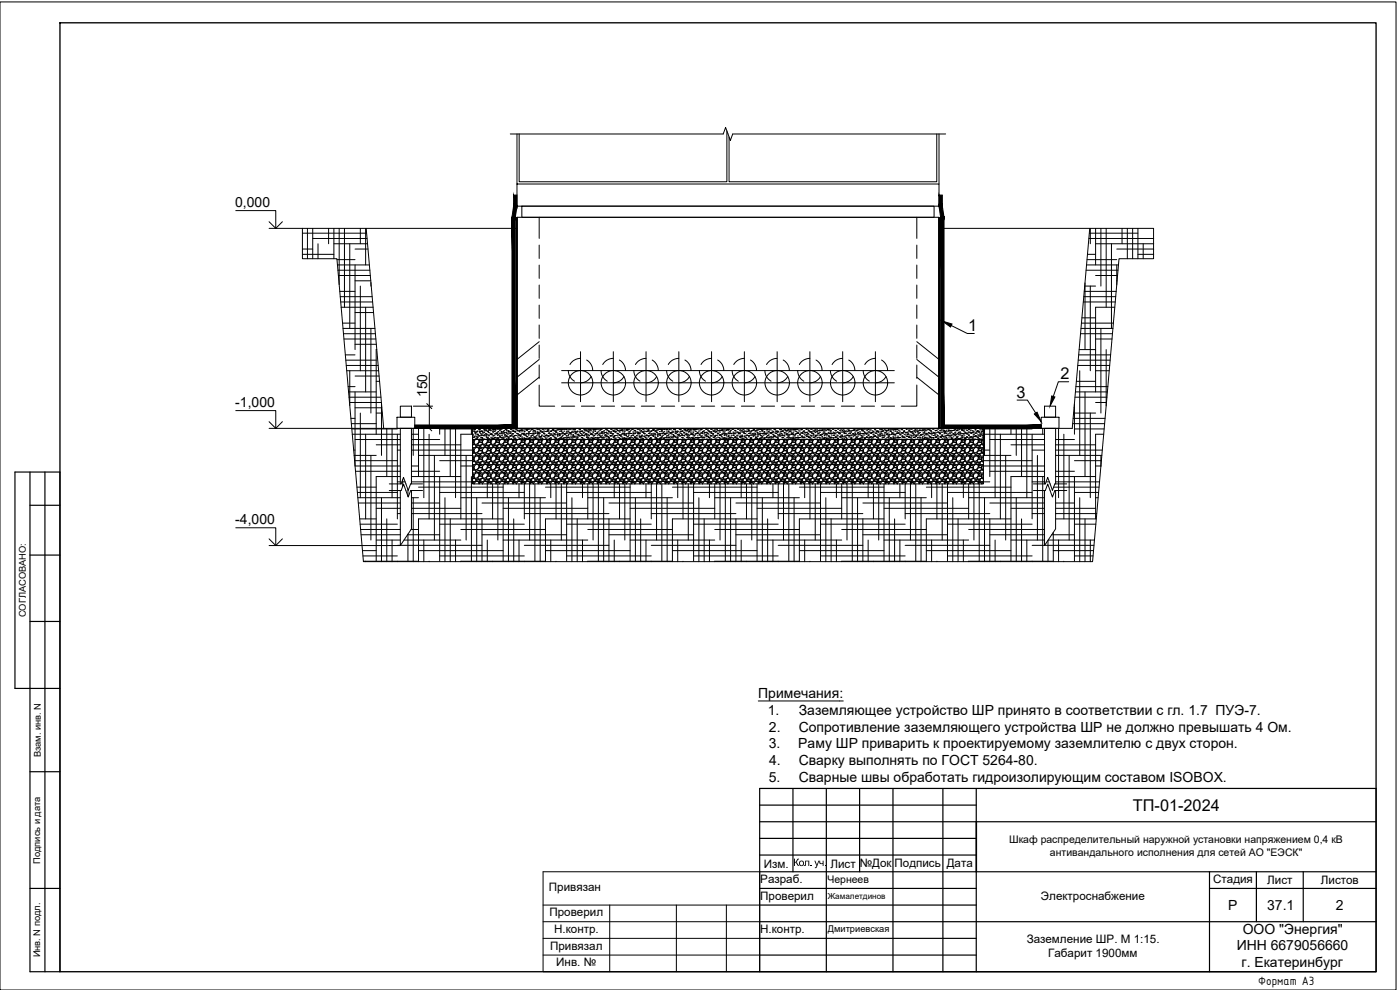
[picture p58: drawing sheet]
<svg xmlns="http://www.w3.org/2000/svg" width="420mm" height="297mm" viewBox="0 0 420 297" stroke-linecap="round" stroke-linejoin="round" font-family="sans-serif">
<defs><g id="words">
<g font-size="4.9">
<text x="290.6" y="99.4">1</text>
<text x="318.3" y="113.8">2</text>
<text x="305" y="119.4">3</text>
<text x="340" y="243.3">ТП-01-2024</text>
</g>
<g font-size="4.2">
<text x="70.6" y="62.1">0,000</text>
<text x="128.2" y="119.2" transform="rotate(-90 128.2 119.2)">150</text>
<text x="70.6" y="122.1">-1,000</text>
<text x="70.6" y="157.3">-4,000</text>
<text x="227.6" y="209.5">Примечания:</text>
<text x="230.4" y="214.5">1.</text>
<text x="239.7" y="214.5">Заземляющее устройство ШР принято в соответствии с гл. 1.7 ПУЭ-7.</text>
<text x="230.8" y="219.5">2.</text>
<text x="239.7" y="219.5">Сопротивление заземляющего устройства ШР не должно превышать 4 Ом.</text>
<text x="230.7" y="224.6">3.</text>
<text x="239.6" y="224.6">Раму ШР приварить к проектируемому заземлителю с двух сторон.</text>
<text x="230.8" y="229.6">4.</text>
<text x="239.7" y="229.6">Сварку выполнять по ГОСТ 5264-80.</text>
<text x="230.7" y="234.7">5.</text>
<text x="239.7" y="234.7">Сварные швы обработать гидроизолирующим составом ISOBOX.</text>
<text x="368.6" y="273.1">Р</text>
<text x="380.3" y="273">37.1</text>
<text x="400.9" y="273.1">2</text>
<text x="373" y="280.1">ООО &quot;Энергия&quot;</text>
<text x="371.2" y="285.1">ИНН 6679056660</text>
<text x="372.6" y="290.2">г. Екатеринбург</text>
</g>
<text font-size="3.9" x="377.6" y="295.5">Формат А3</text>
<g font-size="3.5">
<text x="229.3" y="260.3">Изм.</text>
<text x="249.2" y="260.3">Лист</text>
<text x="258" y="260">№Док</text>
<text x="268.5" y="260">Подпись</text>
<text x="284.1" y="260">Дата</text>
<text x="164.7" y="267.4">Привязан</text>
<text x="228.2" y="269.9">Проверил</text>
<text x="228.2" y="265">Разраб.</text>
<text x="312.4" y="270">Электроснабжение</text>
<text x="364.1" y="265.1">Стадия</text>
<text x="380.3" y="265.3">Лист</text>
<text x="396.4" y="265.3">Листов</text>
<text x="164.9" y="275">Проверил</text>
<text x="166.3" y="280">Н.контр.</text>
<text x="228.2" y="280">Н.контр.</text>
<text x="165.1" y="285">Привязал</text>
<text x="308.1" y="282.9">Заземление ШР. М 1:15.</text>
<text x="314.6" y="287.1">Габарит 1900мм</text>
<text x="166.9" y="289.8">Инв. №</text>
</g>
<g font-size="3.1">
<text x="302.9" y="253.1">Шкаф распределительный наружной установки напряжением 0,4 кВ</text>
<text x="315.1" y="256.8">антивандального исполнения для сетей АО &quot;ЕЭСК&quot;</text>
<text x="238" y="259.8">Кол . уч.</text>
<text x="248.3" y="264.9">Чернеев</text>
</g>
<g font-size="2.8">
<text x="7.7" y="185.2" transform="rotate(-90 7.7 185.2)">СОГЛАСОВАНО:</text>
<text x="12.2" y="227.2" transform="rotate(-90 12.2 227.2)">Взам. инв. N</text>
<text x="12" y="259.2" transform="rotate(-90 12 259.2)">Подпись и дата</text>
<text x="248.4" y="279.8">Дмитриевская</text>
<text x="12" y="287.3" transform="rotate(-90 12 287.3)">Инв. N подл.</text>
</g>
<text font-size="2.4" x="248.4" y="269.8">Жамалетдинов</text>
</g></defs>
<path d="M18 6.8h395v284.8h-395z" fill="none" stroke="#000" stroke-width=".4"/>
<path d="M9 141.6v150h9v-150h-13.5v65h13.5M9 151.6h9M13.5 141.6v150M9 166.5h9M9 186.5h9M9 231.5h9M9 266.6h9" fill="none" stroke="#000" stroke-width=".36"/>
<!-- layer: 0 -->
<g fill="none" stroke="#000" stroke-width=".36">
<path d="M228 236.6h185v55h-185zM238 236.6v25M248 236.6v55M258 236.6v25M268 236.6v55M283 236.6v55M293 236.6v10M228 241.6h65M228 246.6h185M228 251.6h65M228 256.5h65M228 261.6h185"/>
<path d="M228 266.6h65M228 271.6h65M228 276.5h185M293 261.6v30M363 266.6h50M363 261.6v30M377.1 261.6v14.9M391.1 261.6v14.9M228 281.5h65M228 286.6h65"/>
</g>
<path d="M293 246.6v15" fill="none" stroke="#000" stroke-width=".51"/>
<g fill="none" stroke="#000" stroke-width=".3">
<path d="M0 .6h419v296.4h-419zM218.1 39.3v15.2h-62.3v-14.3M153.1 40.2h63.9l.8-1.9 1.4 3.8 .7-1.9h63.9M155.2 40.2v21.7h126.6v-6.7h-126.6M281.1 40.2v14.3h-62.3v-13.4M281.8 40.2v15M70.8 63.2h12v5.3M80.8 66.5l2 2 2-2M80.8 68.5h74.4M90.8 68.5v9.1h10.3l8 90.9h218.8l7.9-90.9h10.4v-9.1h-64.4M90.8 70h19.2M90.8 74.7h3.1"/>
<path d="M90.8 76.3h9.4M92.3 68.5v9.1M93.9 68.5v9.1M93.9 71.6h16.3M95.4 73.1v4.5M98.6 68.5v4.6M100.2 68.5v9.1M100.2 73.1h10.1M101.1 77.9h5.5M101.3 79.5h9.5M101.8 68.5v16.9M103.4 68.5v23.7"/>
<path d="M105 73.1v25.4M106.6 79.5v25.4M106.6 74.7h3.8M108.1 68.5v4.6M109.7 68.5v11M109.9 68.5l5.2 60M155.2 65.2h126.6v63.3h-126.6v-63.3v63.3h126.6v-63.3M156.6 61.9h123.7v3.3h-123.7zM161.8 65.2v6.3M161.8 73.5v4M161.8 79.5v4M275.1 65.2v6.3"/>
<path d="M275.1 73.5v4M275.1 79.5v4M326.1 79.5h9.6M326.2 77.9h9M326.4 76.3h2.4M326.8 71.6h19.4M326.9 70h14.6M327 68.5l-5.2 60h-40M327.2 68.5v4.6M328.8 68.5v11M328.8 73.1h17.4M330.4 68.5v17.3"/>
<path d="M332 68.5v23.7M333.6 73.1v25.4M335.2 79.5v6M335.2 74.7h11M336.7 68.5v4.6M338.3 68.5v9.1M339.9 68.5v9.1M341.5 68.5v9.1M341.5 76.3h4.7M343.1 73.1v4.5M101.4 81.1h9.6M101.6 82.7h9.5"/>
<path d="M102 87.4h4.6M102.1 89h9.6M102.3 90.6h9.5M102.4 92.2h9.6M102.8 97h3.8M102.9 98.5h9.6M106.6 84.3h4.7M106.6 93.8h5.5M108.1 85.8v25.4M109.7 92.2v25.4M111.3 84.8v1M111.3 98.5v25.4"/>
<path d="M161.8 85.5v4M161.8 91.5v4M161.8 97.5v4M275.1 85.5v4M275.1 91.5v4M275.1 97.5v4M285.5 97.7l4.8 2.4h2.1M324.4 98.5h9.6M324.6 97h9.5M324.7 95.4h4.1M325.1 90.6h9.6M325.3 89h9.5"/>
<path d="M325.4 87.4h9.6M325.5 85.8h3.3M325.6 84.9v20M326 81.1h9.5M327.2 85.8v25.4M328.8 82.7h6.6M330.4 98.5v25.4M334.6 92.2h-5.8v25.4M335.2 84.3h.1M103.1 100.1h9.5M103.2 101.7h9.6M103.6 106.5h3"/>
<path d="M103.8 108.1h9.1M103.9 109.7h9.6M104.1 111.2h9.5M104.5 116h2.1M104.6 117.6h8.3M104.8 119.2h9.5M105 111.2v10.5M106.6 117.6v22.2h13.5M106.6 103.3h6.3M106.6 112.8h7.2M112.9 114.4h1M113.1 104.9h-.2v25.4"/>
<path d="M128.8 111.7v16.8M161.8 115.5v6.4h4.7M161.8 103.5v4M161.8 109.5v4M161.8 113.2l-6.6 5.3M161.8 102.5l-6.6 5.4M161.8 107.9l-6.6 5.3M168.6 114.9h99.8M168.6 111.2h99.8M170.6 111.2l.3 1.6 .6 .9 .9 .7M174.2 107.5a3.7 3.7 0 0 0-3.2 1.9M174.2 105.5v15"/>
<path d="M176.1 108l1.1 1.1 .5 1 .2 1.1M177.4 113a3.6 3.6 0 0 1-3.2 1.9M180.4 111.2a3.7 3.7 0 0 0 1.8 3.2M184 107.5a3.6 3.6 0 0 0-3.1 1.9M184.1 105.5v15M185.9 108l1.2 1.1 .5 1 .1 1.1M187.2 113a3.6 3.6 0 0 1-3.1 1.9M190.2 111.2l.4 1.6 .6 .9 .9 .7M193.9 107.5a3.7 3.7 0 0 0-3.2 1.9M193.9 105.5v15M195.7 108l1.2 1.1 .5 1 .2 1.1M197.1 113a3.6 3.6 0 0 1-3.2 1.9"/>
<path d="M200.1 111.2a3.7 3.7 0 0 0 1.8 3.2M203.7 107.5a3.6 3.6 0 0 0-3.1 1.9M203.7 105.5v15M205.5 108l1.3 1.1 .4 1 .2 1.1M206.9 113a3.6 3.6 0 0 1-3.1 1.9M209.9 111.2l.3 1.6 .7 .9 .8 .7M213.6 107.5a3.6 3.6 0 0 0-3.2 1.9M213.6 105.5v15M215.4 108l1.2 1.1 .5 1 .1 1.1M216.7 113a3.6 3.6 0 0 1-3.1 1.9M219.7 111.2a3.7 3.7 0 0 0 1.9 3.2M223.4 107.5a3.6 3.6 0 0 0-3.2 1.9"/>
<path d="M223.4 105.5v15M225.2 108a3.6 3.6 0 0 1 1.9 3.2M226.6 113a3.6 3.6 0 0 1-3.2 1.9M229.6 111.2a3.6 3.6 0 0 0 1.8 3.2M233.2 107.5a3.6 3.6 0 0 0-3.1 1.9M233.2 105.5v15M235.1 108l1.2 1.1 .4 1 .2 1.1M236.4 113a3.6 3.6 0 0 1-3.2 1.9M239.4 111.2a3.7 3.7 0 0 0 1.8 3.2M243.1 107.5a3.6 3.6 0 0 0-3.2 1.9M243.1 105.5v15M244.9 108l1.2 1.1 .5 1 .1 1.1"/>
<path d="M246.2 113a3.6 3.6 0 0 1-3.1 1.9M249.2 111.2a3.8 3.8 0 0 0 1.9 3.2M252.9 107.5a3.6 3.6 0 0 0-3.2 1.9M252.9 105.5v15M254.7 108l1.2 1.1 .5 1 .2 1.1M256.1 113a3.6 3.6 0 0 1-3.2 1.9M259.1 111.2l.3 1.6 .6 .9 .9 .7M262.7 107.5a3.7 3.7 0 0 0-3.2 1.9M262.7 105.5v15M264.6 108l1.1 1.1 .5 1 .2 1.1M265.9 113a3.6 3.6 0 0 1-3.2 1.9M275.1 115.5v6.4h-4.6"/>
<path d="M275.1 103.5v4M275.1 109.5v4M275.1 113.2l6.7 5.3M275.1 102.5l6.7 5.4M275.1 107.9l6.7 5.3M320.7 114.5h-3.1l-1.5 4.5M322.6 119.2h9.6M322.8 117.6h9.5M322.9 116h9.6M323 114.4h5.8M323.5 109.7h9.5M323.6 108.1h9.6"/>
<path d="M323.7 106.5h9.6M323.9 104.9h4.9M324 111.2v25.4M324.3 100.1h9.6M325.6 117.6v25.4M328.8 101.7h4.9M328.8 111.2h4.1M332 104.9v16.9M70.8 123.2h12v5.3M80.8 126.5l2 2 2-2M80.8 128.5h74.4M104.9 120.8h9.6"/>
<path d="M105.3 125.5h1.3M105.5 127.1h7.4M105.6 128.7h13.7M105.7 130.3h14.4M106.1 135.1h.5M106.3 136.6h6.6M106.4 138.2h12.9M106.6 122.4h8M106.6 131.9h13.5M108.1 123.9v25.4M109.7 130.3v25.4M111.3 136.6v25.4"/>
<path d="M112.9 123.9h1.8M112.9 133.5h7.2M114.5 121.1v15.5M116.1 128.5v14.5M117.7 128.5v20.8M119.1 125.2h5.4v3.3h-5.4zM119.3 130.3v25.4M119.3 135.1h.8M120.1 121.9h3.4v3.3h-3.4zM123.5 130.3h2.1M123.5 131.9h8.5M123.5 133.5h14.8"/>
<path d="M123.5 135.1h18.3M123.5 139.8h2.1M124 128.5v8.1M124.1 121.9h5.7M125.6 128.5v14.5M125.6 136.6h16.2M127.2 128.5v20.8M128.1 127.8l1.5 1.5M128.1 121.1l1.5 1.5M128.8 130.3v25.4M130.4 136.6v25.4M132 128.5v1.8"/>
<path d="M132 128.7h9.8M132 138.2h9.8M133.5 128.5v8.1M135.1 128.5v14.5M136.7 128.5v20.8M138.3 139.8h3.5M139.9 136.6v25.4M141.5 128.5v1.8M141.8 128.5h153.3v3.4h-153.3zM141.8 131.9h153.3v13.3h-153.3zM141.8 130.3h-3.5v25.4M141.8 139.7l.5 .2-.2 .4h-.3"/>
<path d="M141.8 137.2l.5 .2-.2 .4-.3-.1M141.8 134.6l.5 .2-.2 .4h-.3M141.8 132.1l.5 .2-.2 .4-.3-.1M141.8 133.6l.5-.2 .5 .5-.1 .3-.4 .2-.5-.2M141.8 136.2l.5-.3 .5 .5-.1 .4-.4 .1-.5-.2M141.8 138.7l.5-.2 .5 .4-.1 .4-.4 .1-.5-.2M141.8 132.7l.4 .3-.4 .5M141.8 135.3l.4 .2-.4 .5M141.8 137.8l.4 .2-.4 .6M141.8 129.3h.1M141.9 130.3h.1M141.9 131.3h.1"/>
<path d="M141.9 130.8h.1M142.1 128.8h.1M142.2 129.3h.1M142.2 131h.1M142.2 131.2h.1M142.3 129.4h.1M142.3 129h.1M142.3 139.9l.6-.6 .6 .1 .3 .5-.2 .6-.6 .4h-.5zM142.3 137.4l.6-.6 .6 .1 .3 .4-.2 .7-.6 .4h-.5zM142.3 134.8l.6-.5h.6l.3 .5-.2 .6-.6 .5-.5-.1zM142.4 129.7h.1M142.5 128.8h.1"/>
<path d="M142.5 129.8h.1M142.5 130.1h.1M142.5 130.8h.1M142.6 131.8h.1M142.7 129.6h.1M142.7 130.2h.1M142.7 129.8h.1M142.7 131.7h.1M142.7 131.9l-.4 .4 .2 1h.5l.6-.4 .2-.7-.3-.3M142.8 131.8h.1M142.9 130.9h.1M142.9 131.4h.1"/>
<path d="M143.1 129.5h.1M143.1 129.6h.1M143.1 138.8l.5-.1 .5 .2-.2 .3-.6 .1zM143.1 136.2h.5l.5 .2-.2 .3h-.6zM143.1 133.7l.5-.1 .5 .3-.2 .2-.6 .1zM143.1 131.5h.1M143.2 130.9h.1M143.2 129.3h.1M143.2 130.3h.1M143.2 131.3h.1M143.3 130.4h.1M143.5 130.7h.1"/>
<path d="M143.6 130.8h.1M143.7 128.8h.1M143.7 128.9h.1M143.7 130.8h.1M143.7 139.4l.5 .1-.4 .2zM143.7 136.9h.5l-.4 .2zM143.7 134.4h.5l-.4 .2zM143.8 131.9v.2l.4-.2M143.8 129.5h.1M143.8 129h.1M143.8 137.8h.7l.3 .2-.1 .4-.6 .3-.6-.1-.2-.3zM143.8 135.3h.7l.3 .2-.1 .4-.6 .2h-.6l-.2-.3z"/>
<path d="M143.8 132.7h.7l.3 .3-.1 .3-.6 .3-.6-.1-.2-.3zM143.8 128.8h.1M143.8 139.9l.3-.2h.5l.2 .4-.1 .2-.7-.1zM143.8 137.4l.3-.3 .5 .1 .2 .3-.1 .3-.7-.1zM143.8 134.8l.3-.2h.5l.2 .4-.1 .2-.7-.1zM143.8 132.3l.3-.3 .5 .1 .2 .3-.1 .3-.7-.1zM143.9 129.8h.1M143.9 129h.1M143.9 130.8h.1M143.9 131.7h.1M144 129.4h.1M144.1 130.1h.1"/>
<path d="M144.2 129.4h.1M144.2 133.9l.2 .3 .4 .2 .4-.2 .2-.3-.6-.5-.4 .1-.1 .4M144.2 136.4l.2 .4 .4 .1 .4-.1 .2-.4-.6-.5-.4 .1-.1 .4M144.2 138.9l.2 .4 .4 .1 .4-.1 .2-.4-.6-.4-.4 .1-.1 .3M144.3 130.7h.1M144.3 131.2h.1M144.3 130.2h.1M144.3 131.3h.1M144.5 129.4h.1M144.5 129.3h.1M144.5 131.4h.1M144.5 130.3h.1"/>
<path d="M144.5 130.7h.1M144.5 131.3h.1M144.7 129.5h.1M144.7 131.5h.1M144.7 129.8h.1M144.8 131.7h.1M144.8 129.9h.1M144.8 139.9l.6-.6 .6 .1 .3 .5-.2 .6-.6 .4h-.5zM144.8 137.4l.6-.6 .6 .1 .3 .4-.2 .7-.6 .4h-.5zM144.8 134.8l.6-.5h.6l.3 .5-.2 .6-.6 .5-.5-.1zM144.9 130.6h.1M145.1 130.7h.1"/>
<path d="M145.2 128.8h.1M145.2 129.3h.1M145.2 129.8h.1M145.2 130.8h.1M145.2 131.7h.1M145.3 130.3h.1M145.3 131.9l-.5 .4 .2 1h.5l.6-.4 .2-.7-.2-.3M145.3 128.5h.1M145.4 129.3h.1M145.5 129h.1M145.6 130.5h.1M145.6 138.8l.5-.1 .5 .2-.2 .3-.6 .1z"/>
<path d="M145.6 136.2h.5l.5 .2-.2 .3h-.6zM145.6 133.7l.5-.1 .5 .3-.2 .2-.6 .1zM145.6 130.1h.1M145.8 128.9h.1M145.8 130.8h.1M145.8 129.3h.1M145.8 129.2h.1M145.9 130.2h.1M145.9 130.5h.1M145.9 130.9h.1M145.9 131.2h.1M146.1 131.4h.1"/>
<path d="M146.1 131.8h.1M146.2 129.5h.1M146.3 129.4h.1M146.3 131.5h.1M146.3 139.4l.5 .1-.4 .2zM146.3 136.9h.5l-.4 .2zM146.3 134.4h.5l-.4 .2zM146.3 130.5h.1M146.3 131.3h.1M146.3 131.9l.1 .2 .3-.2M146.3 137.8h.7l.3 .2-.1 .4-.5 .3-.7-.1-.1-.3zM146.3 135.3h.7l.3 .2-.1 .4-.5 .2h-.7l-.1-.3z"/>
<path d="M146.3 132.7h.7l.3 .3-.1 .3-.5 .3-.7-.1-.1-.3zM146.3 131.8h.1M146.3 129.5h.1M146.4 139.9l.2-.2h.6l.1 .4-.1 .2-.6-.1zM146.4 137.4l.2-.3 .6 .1 .1 .3-.1 .3-.6-.1zM146.4 134.8l.2-.2h.6l.1 .4-.1 .2-.6-.1zM146.4 132.3l.2-.3 .6 .1 .1 .3-.1 .3-.6-.1zM146.5 128.8h.1M146.5 129.8h.1M146.5 130.8h.1M146.5 129.1h.1M146.6 131.7h.1"/>
<path d="M146.6 130.7h.1M146.8 131.7h.1M146.8 129.1h.1M146.8 129.9h.1M146.8 128.8h.1M146.9 131.8h.1M146.9 133.5h.9v.7h-.9l-.1-.3zM146.9 136l.9 .1v.7h-.9l-.1-.4zM146.9 138.6h.9v.7h-.9l-.1-.4zM147 130.4h.1M147 129h.1M147.2 129.3h.1"/>
<path d="M147.2 129h.1M147.2 130.2h.1M147.2 131.2h.1M147.2 130.1h.1M147.3 130.3h.1M147.4 139.9l.6-.6 .6 .1 .2 .5-.1 .6-.6 .4h-.5zM147.4 137.4l.6-.6 .6 .1 .2 .4-.1 .7-.6 .4h-.5zM147.4 134.8l.6-.5h.6l.2 .5-.1 .6-.6 .5-.5-.1zM147.4 130.4h.1M147.4 131.6h.1M147.4 130.2h.1M147.7 130.3h.1"/>
<path d="M147.7 131.4h.1M147.7 131.6h.1M147.8 129h.1M147.8 129.5h.1M147.8 128.7h.1M147.8 131.9l-.4 .4M147.8 130.8h.1M147.9 129.7h.1M147.9 131.5h.1M147.9 130.7h.1M147.9 128.9h.1M147.9 129h.1"/>
<path d="M147.9 131.7h.1M148.1 131.5h.1M148.1 128.9h.1M148.2 138.8l.5-.1 .5 .2-.3 .3-.5 .1zM148.2 136.2h.5l.5 .2-.3 .3h-.5zM148.2 133.7l.5-.1 .5 .3-.3 .2-.5 .1zM148.2 130.7h.1M148.3 129.4h.1M148.3 131.3h.1M148.4 130.2h.1M148.4 128.8h.1M148.4 131.4h.1"/>
<path d="M148.5 129.3h.1M148.5 130.2h.1M148.5 131.2h.1M148.6 128.8h.1M148.6 130.1h.1M148.6 131.9l.2 .3-.1 .7-.6 .4h-.5l-.2-1M148.6 129h.1M148.8 131.4h.1M148.8 130.1h.1M148.8 129.9h.1M148.8 139.4l.5 .1-.4 .2zM148.8 136.9h.5l-.4 .2z"/>
<path d="M148.8 134.4h.5l-.4 .2zM148.8 131.9l.1 .2 .4-.2M148.9 137.8h.6l.4 .2-.1 .4-.6 .3-.6-.1-.2-.3zM148.9 135.3h.6l.4 .2-.1 .4-.6 .2h-.6l-.2-.3zM148.9 132.7h.6l.4 .3-.1 .3-.6 .3-.6-.1-.2-.3zM148.9 131.8h.1M148.9 130h.1M148.9 139.9l.3-.2h.5l.2 .4-.1 .2-.7-.1zM148.9 137.4l.3-.3 .5 .1 .2 .3-.1 .3-.7-.1zM148.9 134.8l.3-.2h.5l.2 .4-.1 .2-.7-.1zM148.9 132.3l.3-.3 .5 .1 .2 .3-.1 .3-.7-.1zM149 130.1h.1"/>
<path d="M149 130.2h.1M149.1 131.4h.1M149.2 128.7h.1M149.2 129.7h.1M149.2 130.7h.1M149.2 131.4h.1M149.2 131.7h.1M149.4 130.4h.1M149.4 129.5h.1M149.4 128.6h.1M149.4 131.5h.1M149.5 133.5h.8v.7h-.8l-.2-.3z"/>
<path d="M149.5 136l.8 .1v.7h-.8l-.2-.4zM149.5 138.6h.8v.7h-.8l-.2-.4zM149.5 131.3h.1M149.5 128.7h.1M149.7 130h.1M149.8 130.7h.1M149.8 129.2h.1M149.9 129h.1M149.9 130.2h.1M149.9 130.9h.1M149.9 131.2h.1M149.9 128.7h.1"/>
<path d="M149.9 139.9l.6-.6 .6 .1 .3 .5-.2 .6-.6 .4h-.5zM149.9 137.4l.6-.6 .6 .1 .3 .4-.2 .7-.6 .4h-.5zM149.9 134.8l.6-.5h.6l.3 .5-.2 .6-.6 .5-.5-.1zM150 130.9h.1M150 130h.1M150 128.8h.1M150.2 131.3h.1M150.2 129h.1M150.4 129.5h.1M150.4 131.9l-.5 .4M150.4 129.9h.1M150.4 130.1h.1"/>
<path d="M150.4 131.3h.1M150.5 128.7h.1M150.5 131.2h.1M150.5 129.5h.1M150.5 129.7h.1M150.5 130.7h.1M150.6 131.7h.1M150.6 128.6h.1M150.6 130.2h.1M150.7 138.8l.5-.1 .5 .2-.2 .3-.6 .1zM150.7 136.2h.5l.5 .2-.2 .3h-.6zM150.7 133.7l.5-.1 .5 .3-.2 .2-.6 .1z"/>
<path d="M150.8 131.4h.1M150.9 128.5h.1M150.9 131.2h.1M150.9 129.9h.1M150.9 131.8h.1M151 129.5h.1M151 131.5h.1M151.1 129.8h.1M151.2 131.9l.2 .3-.2 .7-.6 .4h-.5l-.2-1M151.2 129.2h.1M151.2 130.2h.1M151.2 131.2h.1"/>
<path d="M151.4 129.8h.1M151.4 139.4l.4 .1-.3 .2zM151.4 136.9h.4l-.3 .2zM151.4 134.4h.4l-.3 .2zM151.4 130.7h.1M151.4 128.6h.1M151.4 131.9l.1 .2 .3-.2M151.4 130.4h.1M151.4 137.8h.7l.3 .2-.1 .4-.5 .3-.7-.1-.1-.3zM151.4 135.3h.7l.3 .2-.1 .4-.5 .2h-.7l-.1-.3zM151.4 132.7h.7l.3 .3-.1 .3-.5 .3-.7-.1-.1-.3zM151.5 139.9l.2-.2h.5l.2 .4-.1 .2-.6-.1z"/>
<path d="M151.5 137.4l.2-.3 .5 .1 .2 .3-.1 .3-.6-.1zM151.5 134.8l.2-.2h.5l.2 .4-.1 .2-.6-.1zM151.5 132.3l.2-.3 .5 .1 .2 .3-.1 .3-.6-.1zM151.5 130.5h.1M151.6 131.1h.1M151.6 128.8h.1M151.8 129.7h.1M151.8 129h.1M151.8 128.7h.1M151.8 131h.1M151.9 129.7h.1M151.9 130.6h.1"/>
<path d="M151.9 129h.1M151.9 131.6h.1M151.9 130.9h.1M152 130.1h.1M152 129.1h.1M152 133.5h.8l.1 .7h-.9l-.2-.3zM152 136l.8 .1 .1 .7h-.9l-.2-.4zM152 138.6h.8l.1 .7h-.9l-.2-.4zM152.2 130.2h.1M152.2 131h.1M152.4 131.4h.1M152.4 129.5h.1"/>
<path d="M152.5 129.6h.1M152.5 139.9l.5-.6 .6 .1 .3 .5-.2 .6-.5 .4h-.6zM152.5 137.4l.5-.6 .6 .1 .3 .4-.2 .7-.5 .4h-.6zM152.5 134.8l.5-.5h.6l.3 .5-.2 .6-.5 .5-.6-.1zM152.5 129.2h.1M152.5 130.2h.1M152.5 131.5h.1M152.5 131.2h.1M152.6 129.4h.1M152.6 131.5h.1M152.7 129.6h.1M152.9 131.9l-.4 .4"/>
<path d="M152.9 130.9h.1M152.9 130h.1M153 130.7h.1M153 130.1h.1M153.1 129.5h.1M153.2 128.7h.1M153.2 128.8h.1M153.2 129.7h.1M153.2 130.9h.1M153.2 130.6h.1M153.2 138.8l.5-.1 .6 .2-.3 .3-.6 .1zM153.2 136.2h.5l.6 .2-.3 .3h-.6z"/>
<path d="M153.2 133.7l.5-.1 .6 .3-.3 .2-.6 .1zM153.3 131.6h.1M153.4 129h.1M153.4 128.6h.1M153.5 130.5h.1M153.5 128.7h.1M153.6 130.1h.1M153.6 130.8h.1M153.7 131.9l.2 .3-.2 .7-.5 .4h-.6l-.1-1M153.8 130.2h.1M153.8 129.5h.1M153.8 129.1h.1"/>
<path d="M153.9 130.1h.1M153.9 131.1h.1M153.9 139.4l.5 .1-.4 .2zM153.9 136.9h.5l-.4 .2zM153.9 134.4h.5l-.4 .2zM153.9 131.9l.1 .2 .3-.2M153.9 129.1h.1M153.9 137.8h.7l.3 .2-.1 .4-.5 .3-.6-.1-.2-.3zM153.9 135.3h.7l.3 .2-.1 .4-.5 .2h-.6l-.2-.3zM153.9 132.7h.7l.3 .3-.1 .3-.5 .3-.6-.1-.2-.3zM154 130.9h.1M154 131.4h.1"/>
<path d="M154 139.9l.3-.2h.5l.2 .4-.2 .2-.6-.1zM154 137.4l.3-.3 .5 .1 .2 .3-.2 .3-.6-.1zM154 134.8l.3-.2h.5l.2 .4-.2 .2-.6-.1zM154 132.3l.3-.3 .5 .1 .2 .3-.2 .3-.6-.1zM154.1 131h.1M154.1 129.4h.1M154.2 131.5h.1M154.3 130.7h.1M154.5 128.7h.1M154.5 129.5h.1M154.5 129.7h.1M154.5 129.4h.1"/>
<path d="M154.5 131.4h.1M154.5 130.6h.1M154.5 129.6h.1M154.6 131.6h.1M154.6 130.7h.1M154.6 133.5h.8v.7h-.9l-.1-.3zM154.6 136l.8 .1v.7h-.9l-.1-.4zM154.6 138.6h.8v.7h-.9l-.1-.4zM154.7 128.8h.1M155 130.6h.1M155 129h.1M155 130h.1"/>
<path d="M155 139.9l.6-.6 .6 .1 .3 .5-.2 .6-.6 .4h-.5zM155 137.4l.6-.6 .6 .1 .3 .4-.2 .7-.6 .4h-.5zM155 134.8l.6-.5h.6l.3 .5-.2 .6-.6 .5-.5-.1zM155.2 130.1h.1M155.2 129.1h.1M155.2 129.3h.1M155.2 131.1h.1M155.4 130.2h.1M155.4 129.3h.1M155.4 131.9l-.4 .4 .2 1h.5l.6-.4 .2-.7-.3-.3M155.5 128.6h.1M155.5 130.5h.1"/>
<path d="M155.6 131.4h.1M155.6 130.6h.1M155.7 130.5h.1M155.7 129.4h.1M155.8 131.5h.1M155.8 138.8l.5-.1 .5 .2-.2 .3-.6 .1zM155.8 136.2h.5l.5 .2-.2 .3h-.6zM155.8 133.7l.5-.1 .5 .3-.2 .2-.6 .1zM155.8 128.6h.1M155.9 129.6h.1M155.9 129.2h.1M155.9 130.6h.1"/>
<path d="M155.9 130.5h.1M155.9 131.6h.1M156 129.1h.1M156 131h.1M156.1 129.2h.1M156.1 131.8h.1M156.1 130.7h.1M156.3 128.8h.1M156.3 130.4h.1M156.4 131.7h.1M156.4 139.4l.5 .1-.4 .2zM156.4 136.9h.5l-.4 .2z"/>
<path d="M156.4 134.4h.5l-.4 .2zM156.5 131.9v.2l.4-.2M156.5 129.1h.1M156.5 137.8h.7l.3 .2-.1 .4-.6 .3-.6-.1-.2-.3zM156.5 135.3h.7l.3 .2-.1 .4-.6 .2h-.6l-.2-.3zM156.5 132.7h.7l.3 .3-.1 .3-.6 .3-.6-.1-.2-.3zM156.5 130.1h.1M156.5 129.6h.1M156.5 129h.1M156.5 131.4h.1M156.5 131.1h.1M156.5 139.9l.3-.2h.5l.2 .4-.1 .2-.7-.1z"/>
<path d="M156.5 137.4l.3-.3 .5 .1 .2 .3-.1 .3-.7-.1zM156.5 134.8l.3-.2h.5l.2 .4-.1 .2-.7-.1zM156.5 132.3l.3-.3 .5 .1 .2 .3-.1 .3-.7-.1zM156.6 131.5h.1M156.7 130.1h.1M156.8 131.7h.1M156.8 129.1h.1M157 130.2h.1M157 130h.1M157 130.4h.1M157.1 133.5h.8v.7h-.8l-.2-.3zM157.1 136l.8 .1v.7h-.8l-.2-.4z"/>
<path d="M157.1 138.6h.8v.7h-.8l-.2-.4zM157.1 130.1h.1M157.1 131.4h.1M157.2 128.6h.1M157.2 129.6h.1M157.2 130.6h.1M157.2 129h.1M157.3 131.5h.1M157.3 130.3h.1M157.3 129.4h.1M157.4 131.5h.1M157.5 131.6h.1"/>
<path d="M157.5 128.6h.1M157.5 139.9l.6-.6 .6 .1 .3 .5-.2 .6-.6 .4h-.5zM157.5 137.4l.6-.6 .6 .1 .3 .4-.2 .7-.6 .4h-.5zM157.5 134.8l.6-.5h.6l.3 .5-.2 .6-.6 .5-.5-.1zM157.6 130.5h.1M157.6 128.7h.1M157.7 130.3h.1M157.7 130.7h.1M157.8 131.6h.1M157.8 129.1h.1M157.9 130.1h.1M157.9 131h.1"/>
<path d="M157.9 128.8h.1M157.9 128.9h.1M158 131.9l-.5 .4 .2 1h.5l.6-.4 .2-.7-.2-.3M158.1 129.1h.1M158.1 131h.1M158.1 129h.1M158.2 131.1h.1M158.2 131.5h.1M158.2 128.9h.1M158.3 130.1h.1M158.3 138.8l.5-.1 .5 .2-.2 .3-.6 .1zM158.3 136.2h.5l.5 .2-.2 .3h-.6z"/>
<path d="M158.3 133.7l.5-.1 .5 .3-.2 .2-.6 .1zM158.4 130.2h.1M158.5 128.6h.1M158.5 129.6h.1M158.5 130.6h.1M158.5 130.2h.1M158.6 131.6h.1M158.6 128.8h.1M158.6 131.5h.1M158.6 129.7h.1M158.7 130.1h.1M158.7 131.3h.1"/>
<path d="M158.9 131.4h.1M158.9 129.4h.1M158.9 131.5h.1M159 139.4l.5 .1-.4 .2zM159 136.9h.5l-.4 .2zM159 134.4h.5l-.4 .2zM159 131.9l.1 .2 .3-.2M159 137.8h.7l.3 .2-.1 .4-.5 .3-.7-.1-.1-.3zM159 135.3h.7l.3 .2-.1 .4-.5 .2h-.7l-.1-.3zM159 132.7h.7l.3 .3-.1 .3-.5 .3-.7-.1-.1-.3zM159.1 130.1h.1M159.1 139.9l.2-.2h.6l.1 .4-.1 .2-.6-.1z"/>
<path d="M159.1 137.4l.2-.3 .6 .1 .1 .3-.1 .3-.6-.1zM159.1 134.8l.2-.2h.6l.1 .4-.1 .2-.6-.1zM159.1 132.3l.2-.3 .6 .1 .1 .3-.1 .3-.6-.1zM159.1 131.4h.1M159.2 129.1h.1M159.2 130.1h.1M159.2 131h.1M159.3 128.7h.1M159.3 130.7h.1M159.5 133.9l.1 .3 .4 .2 .5-.2 .1-.3-.6-.5-.4 .1-.1 .4M159.5 136.4l.1 .4 .4 .1 .5-.1 .1-.4-.6-.5-.4 .1-.1 .4M159.5 138.9l.1 .4 .4 .1 .5-.1 .1-.4-.6-.4-.4 .1-.1 .3"/>
<path d="M159.5 128.8h.1M159.5 131.3h.1M159.6 128.7h.1M159.6 130.5h.1M159.7 130.6h.1M159.7 129h.1M159.8 130h.1M159.8 128.6h.1M159.9 129.5h.1M159.9 130.5h.1M159.9 130.1h.1M159.9 131.5h.1"/>
<path d="M160 128.7h.1M160 129.9h.1M160.1 129.1h.1M160.1 139.9l.6-.6 .6 .1 .2 .5-.1 .6-.6 .4h-.5zM160.1 137.4l.6-.6 .6 .1 .2 .4-.1 .7-.6 .4h-.5zM160.1 134.8l.6-.5h.6l.2 .5-.1 .6-.6 .5-.5-.1zM160.1 130.2h.1M160.1 131h.1M160.2 129.2h.1M160.2 131.2h.1M160.3 131.3h.1M160.4 129.9h.1"/>
<path d="M160.5 129.4h.1M160.5 129.1h.1M160.5 131.2h.1M160.5 130.1h.1M160.5 131.5h.1M160.5 131.9l-.4 .4 .2 1h.5l.6-.4 .1-.7-.2-.3M160.5 131h.1M160.6 129.6h.1M160.6 131.5h.1M160.7 128.6h.1M160.7 131.6h.1M160.9 138.8l.5-.1 .5 .2-.3 .3-.5 .1z"/>
<path d="M160.9 136.2h.5l.5 .2-.3 .3h-.5zM160.9 133.7l.5-.1 .5 .3-.3 .2-.5 .1zM160.9 130.7h.1M160.9 131.2h.1M160.9 128.5h.1M161.1 128.8h.1M161.1 129.8h.1M161.1 130.1h.1M161.2 128.6h.1M161.2 129.5h.1M161.2 130.2h.1M161.2 130.5h.1"/>
<path d="M161.3 131.5h.1M161.3 128.9h.1M161.4 129.8h.1M161.5 130.1h.1M161.5 139.4l.5 .1-.4 .2zM161.5 136.9h.5l-.4 .2zM161.5 134.4h.5l-.4 .2zM161.5 131.9l.1 .2 .4-.2M161.6 137.8h.6l.4 .2-.1 .4-.6 .3-.6-.1-.2-.3zM161.6 135.3h.6l.4 .2-.1 .4-.6 .2h-.6l-.2-.3zM161.6 132.7h.6l.4 .3-.1 .3-.6 .3-.6-.1-.2-.3zM161.6 131.1h.1"/>
<path d="M161.6 128.7h.1M161.6 139.9l.3-.2h.5l.2 .4-.1 .2-.7-.1zM161.6 137.4l.3-.3 .5 .1 .2 .3-.1 .3-.7-.1zM161.6 134.8l.3-.2h.5l.2 .4-.1 .2-.7-.1zM161.6 132.3l.3-.3 .5 .1 .2 .3-.1 .3-.7-.1zM161.6 130.6h.1M161.7 130.2h.1M161.7 128.8h.1M161.8 129.7h.1M161.9 129h.1M161.9 131h.1M161.9 130h.1"/>
<path d="M161.9 131.3h.1M162 133.9l.2 .3 .4 .2 .4-.2 .2-.3-.6-.5-.4 .1-.2 .4M162 136.4l.2 .4 .4 .1 .4-.1 .2-.4-.6-.5-.4 .1-.2 .4M162 138.9l.2 .4 .4 .1 .4-.1 .2-.4-.6-.4-.4 .1-.2 .3M162.1 129.4h.1M162.1 131.5h.1M162.1 129.2h.1M162.2 131h.1M162.2 131.1h.1M162.3 131h.1M162.5 128.6h.1M162.5 130.7h.1"/>
<path d="M162.5 129.5h.1M162.5 129.6h.1M162.5 130.5h.1M162.6 131.5h.1M162.6 139.9l.6-.6 .6 .1 .3 .5-.2 .6-.6 .4h-.5zM162.6 137.4l.6-.6 .6 .1 .3 .4-.2 .7-.6 .4h-.5zM162.6 134.8l.6-.5h.6l.3 .5-.2 .6-.6 .5-.5-.1zM162.6 128.8h.1M162.6 129.7h.1M162.7 131.5h.1M162.7 129.7h.1M162.8 129.6h.1"/>
<path d="M162.9 128.9h.1M163 130.9h.1M163.1 130.1h.1M163.1 131.9l-.5 .4M163.2 129h.1M163.2 129.5h.1M163.2 130.1h.1M163.2 130h.1M163.2 131h.1M163.2 130.9h.1M163.3 130.2h.1M163.4 138.8l.5-.1 .5 .2-.2 .3-.6 .1z"/>
<path d="M163.4 136.2h.5l.5 .2-.2 .3h-.6zM163.4 133.7l.5-.1 .5 .3-.2 .2-.6 .1zM163.5 131.3h.1M163.6 130.8h.1M163.6 129.4h.1M163.7 128.7h.1M163.7 131.5h.1M163.7 130.6h.1M163.8 130.7h.1M163.9 131.9l.2 .3-.2 .7-.6 .4h-.5l-.2-1M163.9 129.5h.1M163.9 130.5h.1"/>
<path d="M163.9 131.5h.1M164 130.7h.1M164.1 139.4l.4 .1-.3 .2zM164.1 136.9h.4l-.3 .2zM164.1 134.4h.4l-.3 .2zM164.1 131.9l.1 .2 .3-.2M164.1 137.8h.7l.3 .2-.1 .4-.5 .3-.7-.1-.1-.3zM164.1 135.3h.7l.3 .2-.1 .4-.5 .2h-.7l-.1-.3zM164.1 132.7h.7l.3 .3-.1 .3-.5 .3-.7-.1-.1-.3zM164.1 129.4h.1M164.2 129.2h.1M164.2 139.9l.2-.2h.5l.2 .4-.1 .2-.6-.1z"/>
<path d="M164.2 137.4l.2-.3 .5 .1 .2 .3-.1 .3-.6-.1zM164.2 134.8l.2-.2h.5l.2 .4-.1 .2-.6-.1zM164.2 132.3l.2-.3 .5 .1 .2 .3-.1 .3-.6-.1zM164.2 131.1h.1M164.2 128.8h.1M164.3 129.3h.1M164.3 130.7h.1M164.4 128.9h.1M164.5 129h.1M164.5 130h.1M164.5 131h.1M164.5 129.4h.1"/>
<path d="M164.6 130.7h.1M164.6 130.1h.1M164.7 129.7h.1M164.7 131.6h.1M164.7 133.5h.8l.1 .7h-.9l-.2-.3zM164.7 136l.8 .1 .1 .7h-.9l-.2-.4zM164.7 138.6h.8l.1 .7h-.9l-.2-.4zM164.8 131.6h.1M164.8 130.2h.1M165 130.6h.1M165.1 131.3h.1M165.2 139.9l.5-.6 .6 .1 .3 .5-.2 .6-.5 .4h-.6z"/>
<path d="M165.2 137.4l.5-.6 .6 .1 .3 .4-.2 .7-.5 .4h-.6zM165.2 134.8l.5-.5h.6l.3 .5-.2 .6-.5 .5-.6-.1zM165.2 129.5h.1M165.2 129.4h.1M165.2 130.2h.1M165.2 130.5h.1M165.2 129.3h.1M165.3 131.4h.1M165.3 130.2h.1M165.5 129.2h.1M165.6 131.9l-.4 .4M165.6 130.7h.1"/>
<path d="M165.7 130.5h.1M165.7 128.8h.1M165.8 130.6h.1M165.8 128.8h.1M165.9 129h.1M165.9 129.9h.1M165.9 129.2h.1M165.9 130.9h.1M165.9 138.8l.5-.1 .6 .2-.3 .3-.6 .1zM165.9 136.2h.5l.6 .2-.3 .3h-.6zM165.9 133.7l.5-.1 .6 .3-.3 .2-.6 .1zM166 130.5h.1"/>
<path d="M166 128.9h.1M166.2 131.8h.1M166.2 130.1h.1M166.2 129.3h.1M166.3 131.1h.1M166.3 131.2h.1M166.4 130.4h.1M166.4 131.9l.2 .3-.2 .7-.5 .4h-.6l-.1-1M166.4 131.7h.1M166.4 130.2h.1M166.5 129.5h.1M166.5 130.5h.1"/>
<path d="M166.6 131.4h.1M166.6 129.1h.1M166.6 139.4l.5 .1-.4 .2zM166.6 136.9h.5l-.4 .2zM166.6 134.4h.5l-.4 .2zM166.6 131.3h.1M166.6 131.9l.1 .2 .3-.2M166.6 137.8h.7l.3 .2-.1 .4-.5 .3-.6-.1-.2-.3zM166.6 135.3h.7l.3 .2-.1 .4-.5 .2h-.6l-.2-.3zM166.6 132.7h.7l.3 .3-.1 .3-.5 .3-.6-.1-.2-.3zM166.7 139.9l.3-.2h.5l.2 .4-.2 .2-.6-.1zM166.7 137.4l.3-.3 .5 .1 .2 .3-.2 .3-.6-.1z"/>
<path d="M166.7 134.8l.3-.2h.5l.2 .4-.2 .2-.6-.1zM166.7 132.3l.3-.3 .5 .1 .2 .3-.2 .3-.6-.1zM166.7 129.7h.1M166.8 129.4h.1M166.8 131.6h.1M166.8 131.7h.1M166.8 129.8h.1M166.9 129.1h.1M166.9 131.5h.1M167.1 130.4h.1M167.2 129h.1M167.2 129.9h.1"/>
<path d="M167.2 130.7h.1M167.2 130.9h.1M167.3 133.5h.8v.7h-.9l-.1-.3zM167.3 136l.8 .1v.7h-.9l-.1-.4zM167.3 138.6h.8v.7h-.9l-.1-.4zM167.3 129h.1M167.3 130.2h.1M167.3 130.3h.1M167.4 128.8h.1M167.5 131.6h.1M167.6 128.9h.1M167.7 139.9l.6-.6 .6 .1 .3 .5-.2 .6-.6 .4h-.5z"/>
<path d="M167.7 137.4l.6-.6 .6 .1 .3 .4-.2 .7-.6 .4h-.5zM167.7 134.8l.6-.5h.6l.3 .5-.2 .6-.6 .5-.5-.1zM167.7 130.3h.1M167.8 128.8h.1M167.8 130.7h.1M167.8 131.6h.1M167.8 130.1h.1M167.9 129.4h.1M167.9 130.8h.1M167.9 130.4h.1M167.9 131.4h.1M168 128.9h.1"/>
<path d="M168 130.2h.1M168.1 131.9l-.4 .4M168.2 131.5h.1M168.2 131.3h.1M168.2 128.9h.1M168.3 129.3h.1M168.3 131.2h.1M168.4 129.4h.1M168.4 131.5h.1M168.4 130.2h.1M168.5 129h.1M168.5 121.9h4"/>
<path d="M168.5 138.8l.5-.1 .5 .2-.2 .3-.6 .1zM168.5 136.2h.5l.5 .2-.2 .3h-.6zM168.5 133.7l.5-.1 .5 .3-.2 .2-.6 .1zM168.5 129.9h.1M168.6 130.9h.1M168.6 128.8h.1M168.7 130.1h.1M168.8 130.7h.1M168.8 129.8h.1M168.8 131.6h.1M168.9 131.4h.1M168.9 131.7h.1"/>
<path d="M168.9 131.9l.3 .3-.2 .7-.6 .4h-.5l-.2-1M169 128.8h.1M169.1 130.1h.1M169.1 139.4l.5 .1-.4 .2zM169.1 136.9h.5l-.4 .2zM169.1 134.4h.5l-.4 .2zM169.2 131.4h.1M169.2 131.9v.2l.4-.2M169.2 128.9h.1M169.2 137.8h.7l.3 .2-.1 .4-.6 .3-.6-.1-.2-.3zM169.2 135.3h.7l.3 .2-.1 .4-.6 .2h-.6l-.2-.3zM169.2 132.7h.7l.3 .3-.1 .3-.6 .3-.6-.1-.2-.3z"/>
<path d="M169.2 129.4h.1M169.2 130.4h.1M169.2 139.9l.3-.2h.5l.2 .4-.1 .2-.7-.1zM169.2 137.4l.3-.3 .5 .1 .2 .3-.1 .3-.7-.1zM169.2 134.8l.3-.2h.5l.2 .4-.1 .2-.7-.1zM169.2 132.3l.3-.3 .5 .1 .2 .3-.1 .3-.7-.1zM169.3 131.4h.1M169.3 130.2h.1M169.3 128.7h.1M169.4 130.1h.1M169.4 130.3h.1M169.6 131.3h.1"/>
<path d="M169.6 128.7h.1M169.6 130.2h.1M169.8 130h.1M169.8 131.3h.1M169.8 128.8h.1M169.8 133.5h.8v.7h-.8l-.2-.3zM169.8 136l.8 .1v.7h-.8l-.2-.4zM169.8 138.6h.8v.7h-.8l-.2-.4zM169.8 130.7h.1M169.9 128.9h.1M169.9 129.9h.1M169.9 130.9h.1"/>
<path d="M169.9 131.8h.1M170 129.4h.1M170 128.6h.1M170 131.5h.1M170.1 129.9h.1M170.2 139.9l.6-.6 .6 .1 .3 .5-.2 .6-.6 .4h-.5zM170.2 137.4l.6-.6 .6 .1 .3 .4-.2 .7-.6 .4h-.5zM170.2 134.8l.6-.5h.6l.3 .5-.2 .6-.6 .5-.5-.1zM170.3 131.2h.1M170.3 129.3h.1M170.4 130.7h.1M170.4 131.3h.1"/>
<path d="M170.5 129.9h.1M170.5 129.4h.1M170.5 130.4h.1M170.5 131.2h.1M170.6 131.4h.1M170.6 128.8h.1M170.7 131.9l-.5 .4 .2 1h.5l.6-.4 .2-.7-.2-.3M170.7 128.6h.1M170.8 128.9h.1M170.8 129.8h.1M170.9 131.7h.1M170.9 129.9h.1"/>
<path d="M170.9 131.2h.1M171 130.1h.1M171 138.8l.5-.1 .5 .2-.2 .3-.6 .1zM171 136.2h.5l.5 .2-.2 .3h-.6zM171 133.7l.5-.1 .5 .3-.2 .2-.6 .1zM171.2 128.9h.1M171.2 129.8h.1M171.2 130.2h.1M171.2 129.9h.1M171.2 130.8h.1M171.3 131.8h.1M171.4 130.3h.1"/>
<path d="M171.4 131.3h.1M171.4 129.8h.1M171.5 129.4h.1M171.6 131.5h.1M171.6 131.1h.1M171.7 139.4l.5 .1-.4 .2zM171.7 136.9h.5l-.4 .2zM171.7 134.4h.5l-.4 .2zM171.7 131.9l.1 .2 .3-.2M171.7 137.8h.7l.3 .2-.1 .4-.5 .3-.7-.1-.1-.3zM171.7 135.3h.7l.3 .2-.1 .4-.5 .2h-.7l-.1-.3zM171.7 132.7h.7l.3 .3-.1 .3-.5 .3-.7-.1-.1-.3z"/>
<path d="M171.8 139.9l.2-.2h.6l.1 .4-.1 .2-.6-.1zM171.8 137.4l.2-.3 .6 .1 .1 .3-.1 .3-.6-.1zM171.8 134.8l.2-.2h.6l.1 .4-.1 .2-.6-.1zM171.8 132.3l.2-.3 .6 .1 .1 .3-.1 .3-.6-.1zM171.9 129.7h.1M171.9 128.9h.1M171.9 129.4h.1M171.9 130.7h.1M171.9 130.4h.1M171.9 131h.1M171.9 131.3h.1M172 130.7h.1"/>
<path d="M172 130.8h.1M172.1 128.8h.1M172.3 131h.1M172.3 133.5h.9v.7h-.9l-.1-.3zM172.3 136l.9 .1v.7h-.9l-.1-.4zM172.3 138.6h.9v.7h-.9l-.1-.4zM172.4 128.9h.1M172.4 129.3h.1M172.4 131.2h.1M172.5 129.4h.1M172.5 128.9h.1M172.5 129.9h.1"/>
<path d="M172.5 129.6h.1M172.6 130.9h.1M172.6 130.1h.1M172.6 131.8h.1M172.8 130.2h.1M172.8 139.9l.6-.6 .6 .1 .2 .5-.1 .6-.6 .4h-.5zM172.8 137.4l.6-.6 .6 .1 .2 .4-.1 .7-.6 .4h-.5zM172.8 134.8l.6-.5h.6l.2 .5-.1 .6-.6 .5-.5-.1zM172.8 129.6h.1M172.9 129.8h.1M172.9 131.7h.1M173 131.3h.1"/>
<path d="M173 130.9h.1M173 131.8h.1M173.1 129.4h.1M173.2 131.5h.1M173.2 129.4h.1M173.2 129.5h.1M173.2 130.3h.1M173.2 131.9l-.4 .4 .2 1h.5l.6-.4 .1-.7-.2-.3M173.3 131.3h.1M173.3 130.8h.1M173.4 130.3h.1M173.5 130.4h.1"/>
<path d="M173.5 130.7h.1M173.6 138.8l.5-.1 .5 .2-.3 .3-.5 .1zM173.6 136.2h.5l.5 .2-.3 .3h-.5zM173.6 133.7l.5-.1 .5 .3-.3 .2-.5 .1zM173.7 130.8h.1M173.7 128.8h.1M173.9 128.8h.1M173.9 129.8h.1M173.9 129.4h.1M173.9 130.8h.1M173.9 128.9h.1M173.9 131.8h.1"/>
<path d="M174 129h.1M174.1 130.1h.1M174.2 129.4h.1M174.2 139.4l.5 .1-.4 .2zM174.2 136.9h.5l-.4 .2zM174.2 134.4h.5l-.4 .2zM174.2 131.9l.1 .2 .4-.2M174.3 137.8h.6l.4 .2-.1 .4-.6 .3-.6-.1-.2-.3zM174.3 135.3h.6l.4 .2-.1 .4-.6 .2h-.6l-.2-.3zM174.3 132.7h.6l.4 .3-.1 .3-.6 .3-.6-.1-.2-.3zM174.3 139.9l.3-.2h.5l.2 .4-.1 .2-.7-.1zM174.3 137.4l.3-.3 .5 .1 .2 .3-.1 .3-.7-.1z"/>
<path d="M174.3 134.8l.3-.2h.5l.2 .4-.1 .2-.7-.1zM174.3 132.3l.3-.3 .5 .1 .2 .3-.1 .3-.7-.1zM174.3 130.2h.1M174.4 130.7h.1M174.4 129.4h.1M174.4 131.2h.1M174.5 121.9h4M174.5 129.4h.1M174.5 130.3h.1M174.5 131.3h.1M174.6 131.3h.1M174.6 129.4h.1"/>
<path d="M174.6 130.7h.1M174.7 129.4h.1M174.8 131.5h.1M174.9 133.5h.8v.7h-.8l-.2-.3zM174.9 136l.8 .1v.7h-.8l-.2-.4zM174.9 138.6h.8v.7h-.8l-.2-.4zM174.9 129.8h.1M175 131.7h.1M175 129.9h.1M175 130.6h.1M175.1 130.7h.1M175.2 128.8h.1"/>
<path d="M175.2 129.8h.1M175.2 130.8h.1M175.3 131.8h.1M175.3 129.3h.1M175.3 128.8h.1M175.3 139.9l.6-.6 .6 .1 .3 .5-.2 .6-.6 .4h-.5zM175.3 137.4l.6-.6 .6 .1 .3 .4-.2 .7-.6 .4h-.5zM175.3 134.8l.6-.5h.6l.3 .5-.2 .6-.6 .5-.5-.1zM175.5 130.3h.1M175.5 128.9h.1M175.5 129.2h.1M175.7 130.1h.1"/>
<path d="M175.7 130.5h.1M175.8 131.9l-.5 .4 .2 1h.5l.6-.4 .2-.7-.2-.3M175.9 129.3h.1M175.9 130.3h.1M175.9 131.3h.1M175.9 130.2h.1M176 129.2h.1M176 128.9h.1M176 130.8h.1M176 130.5h.1M176.1 130.9h.1M176.1 138.8l.5-.1 .5 .2-.2 .3-.6 .1z"/>
<path d="M176.1 136.2h.5l.5 .2-.2 .3h-.6zM176.1 133.7l.5-.1 .5 .3-.2 .2-.6 .1zM176.1 131.3h.1M176.2 131.8h.1M176.3 129.4h.1M176.3 131.5h.1M176.4 130.4h.1M176.5 131.7h.1M176.5 129.4h.1M176.5 128.8h.1M176.5 129.8h.1M176.5 131.3h.1"/>
<path d="M176.6 130.8h.1M176.6 129.5h.1M176.6 131.8h.1M176.6 129.1h.1M176.7 130.7h.1M176.8 139.4l.4 .1-.3 .2zM176.8 136.9h.4l-.3 .2zM176.8 134.4h.4l-.3 .2zM176.8 131.9l.1 .2 .3-.2M176.8 137.8h.7l.3 .2-.1 .4-.5 .3-.7-.1-.1-.3zM176.8 135.3h.7l.3 .2-.1 .4-.5 .2h-.7l-.1-.3zM176.8 132.7h.7l.3 .3-.1 .3-.5 .3-.7-.1-.1-.3z"/>
<path d="M176.9 139.9l.2-.2h.5l.2 .4-.1 .2-.6-.1zM176.9 137.4l.2-.3 .5 .1 .2 .3-.1 .3-.6-.1zM176.9 134.8l.2-.2h.5l.2 .4-.1 .2-.6-.1zM176.9 132.3l.2-.3 .5 .1 .2 .3-.1 .3-.6-.1zM176.9 131.7h.1M176.9 128.8h.1M176.9 129.1h.1M177 129.9h.1M177 131.7h.1M177.1 130.3h.1M177.1 128.9h.1M177.1 131.8h.1"/>
<path d="M177.2 129.3h.1M177.2 130.3h.1M177.2 133.9l.2 .3 .4 .2 .5-.2 .1-.3-.6-.5-.4 .1-.1 .4M177.2 136.4l.2 .4 .4 .1 .5-.1 .1-.4-.6-.5-.4 .1-.1 .4M177.2 138.9l.2 .4 .4 .1 .5-.1 .1-.4-.6-.4-.4 .1-.1 .3M177.3 131.2h.1M177.3 130.1h.1M177.3 129h.1M177.4 130.3h.1M177.5 130.2h.1M177.5 130.4h.1M177.6 131.6h.1"/>
<path d="M177.6 130.4h.1M177.7 131.3h.1M177.8 130.2h.1M177.8 131.6h.1M177.9 128.8h.1M177.9 129.4h.1M177.9 139.9l.5-.6 .6 .1 .3 .5-.2 .6-.5 .4h-.6zM177.9 137.4l.5-.6 .6 .1 .3 .4-.2 .7-.5 .4h-.6zM177.9 134.8l.5-.5h.6l.3 .5-.2 .6-.5 .5-.6-.1zM177.9 129.8h.1M177.9 130.7h.1M177.9 131.5h.1"/>
<path d="M177.9 131.7h.1M178 129h.1M178 128.9h.1M178 130.8h.1M178.1 129h.1M178.2 131.5h.1M178.3 128.9h.1M178.3 130.7h.1M178.3 131.9l-.4 .4 .1 1h.6l.5-.4 .2-.7-.2-.3M178.5 130.2h.1M178.5 128.8h.1M178.5 129.3h.1"/>
<path d="M178.5 129.4h.1M178.5 130.3h.1M178.5 131.3h.1M178.6 131.3h.1M178.6 131.4h.1M178.6 138.8l.5-.1 .6 .2-.3 .3-.6 .1zM178.6 136.2h.5l.6 .2-.3 .3h-.6zM178.6 133.7l.5-.1 .6 .3-.3 .2-.6 .1zM178.7 128.8h.1M178.7 128.9h.1M178.7 130.1h.1M178.9 130.1h.1"/>
<path d="M178.9 131.4h.1M179 129.9h.1M179.1 131.8h.1M179.1 130.2h.1M179.1 130h.1M179.2 130.1h.1M179.2 128.8h.1M179.2 131.4h.1M179.2 129.7h.1M179.2 130.7h.1M179.3 131.7h.1M179.3 131.3h.1"/>
<path d="M179.3 139.4l.5 .1-.4 .2zM179.3 136.9h.5l-.4 .2zM179.3 134.4h.5l-.4 .2zM179.3 131.9l.1 .2 .3-.2M179.3 137.8h.7l.3 .2-.1 .4-.5 .3-.6-.1-.2-.3zM179.3 135.3h.7l.3 .2-.1 .4-.5 .2h-.6l-.2-.3zM179.3 132.7h.7l.3 .3-.1 .3-.5 .3-.6-.1-.2-.3zM179.4 128.7h.1M179.4 139.9l.3-.2h.5l.2 .4-.2 .2-.6-.1zM179.4 137.4l.3-.3 .5 .1 .2 .3-.2 .3-.6-.1zM179.4 134.8l.3-.2h.5l.2 .4-.2 .2-.6-.1zM179.4 132.3l.3-.3 .5 .1 .2 .3-.2 .3-.6-.1z"/>
<path d="M179.5 129.4h.1M179.5 131.5h.1M179.6 130.4h.1M179.6 128.6h.1M179.6 131.3h.1M179.6 128.7h.1M179.8 133.9l.1 .3 .5 .2 .4-.2 .1-.3-.5-.5-.4 .1-.2 .4M179.8 136.4l.1 .4 .5 .1 .4-.1 .1-.4-.5-.5-.4 .1-.2 .4M179.8 138.9l.1 .4 .5 .1 .4-.1 .1-.4-.5-.4-.4 .1-.2 .3M179.8 130h.1M179.9 129.3h.1M179.9 130.7h.1"/>
<path d="M179.9 130.2h.1M179.9 131.2h.1M180 128.6h.1M180 128.8h.1M180 129h.1M180.1 130.9h.1M180.1 129.9h.1M180.2 130.9h.1M180.3 128.9h.1M180.3 131.2h.1M180.4 139.9l.6-.6 .6 .1 .3 .5-.2 .6-.6 .4h-.5zM180.4 137.4l.6-.6 .6 .1 .3 .4-.2 .7-.6 .4h-.5z"/>
<path d="M180.4 134.8l.6-.5h.6l.3 .5-.2 .6-.6 .5-.5-.1zM180.5 130h.1M180.5 121.9h4M180.5 128.8h.1M180.5 129.8h.1M180.5 129.9h.1M180.6 130.7h.1M180.6 129.5h.1M180.6 131.7h.1M180.6 131.2h.1M180.6 131.3h.1M180.7 130.2h.1"/>
<path d="M180.7 128.6h.1M180.8 131.9l-.4 .4M180.9 131.3h.1M181 131.1h.1M181 129.4h.1M181.1 131.5h.1M181.1 129.9h.1M181.1 131.8h.1M181.2 138.8l.5-.1 .5 .2-.2 .3-.6 .1zM181.2 136.2h.5l.5 .2-.2 .3h-.6zM181.2 133.7l.5-.1 .5 .3-.2 .2-.6 .1zM181.2 129.2h.1"/>
<path d="M181.2 129.8h.1M181.2 130.2h.1M181.3 131.2h.1M181.4 130.7h.1M181.5 129.8h.1M181.6 128.6h.1M181.6 130.4h.1M181.6 128.8h.1M181.6 131.9l.3 .3-.2 .7-.6 .4h-.5l-.2-1M181.7 131h.1M181.7 130.5h.1M181.8 128.9h.1"/>
<path d="M181.8 139.4l.5 .1-.4 .2zM181.8 136.9h.5l-.4 .2zM181.8 134.4h.5l-.4 .2zM181.9 128.7h.1M181.9 131.9v.2l.4-.2M181.9 129.7h.1M181.9 137.8h.7l.3 .2-.1 .4-.6 .3-.6-.1-.2-.3zM181.9 135.3h.7l.3 .2-.1 .4-.6 .2h-.6l-.2-.3zM181.9 132.7h.7l.3 .3-.1 .3-.6 .3-.6-.1-.2-.3zM181.9 130.7h.1M181.9 131.7h.1M181.9 131h.1"/>
<path d="M181.9 139.9l.3-.2h.5l.2 .4-.1 .2-.7-.1zM181.9 137.4l.3-.3 .5 .1 .2 .3-.1 .3-.7-.1zM181.9 134.8l.3-.2h.5l.2 .4-.1 .2-.7-.1zM181.9 132.3l.3-.3 .5 .1 .2 .3-.1 .3-.7-.1zM182 130h.1M182.1 129h.1M182.1 130.9h.1M182.2 129.1h.1M182.3 130.2h.1M182.4 131h.1M182.5 131.3h.1M182.5 129.2h.1"/>
<path d="M182.5 133.5h.8v.7h-.8l-.2-.3zM182.5 136l.8 .1v.7h-.8l-.2-.4zM182.5 138.6h.8v.7h-.8l-.2-.4zM182.5 130.2h.1M182.6 131.2h.1M182.6 129.6h.1M182.6 129.4h.1M182.6 129.5h.1M182.6 131.4h.1M182.7 131.5h.1M182.8 129.6h.1M182.9 139.9l.6-.6 .6 .1 .3 .5-.2 .6-.6 .4h-.5z"/>
<path d="M182.9 137.4l.6-.6 .6 .1 .3 .4-.2 .7-.6 .4h-.5zM182.9 134.8l.6-.5h.6l.3 .5-.2 .6-.6 .5-.5-.1zM183 130.7h.1M183 130.9h.1M183.1 130h.1M183.2 131.9h.1M183.2 128.7h.1M183.2 129.7h.1M183.2 128.8h.1M183.2 130.1h.1M183.3 130.7h.1M183.3 129.5h.1"/>
<path d="M183.3 131.6h.1M183.3 130.8h.1M183.4 131.9l-.5 .4M183.4 128.9h.1M183.6 128.6h.1M183.6 130h.1M183.7 130.5h.1M183.7 128.6h.1M183.7 130.8h.1M183.7 138.8l.5-.1 .5 .2-.2 .3-.6 .1zM183.7 136.2h.5l.5 .2-.2 .3h-.6zM183.7 133.7l.5-.1 .5 .3-.2 .2-.6 .1z"/>
<path d="M183.8 130.2h.1M183.9 129.2h.1M183.9 130.2h.1M183.9 131.1h.1M183.9 129.4h.1M184 131.3h.1M184.1 129.1h.1M184.2 130.9h.1M184.2 131.9l.2 .3-.2 .7-.6 .4h-.5l-.2-1M184.2 129.4h.1M184.3 131.5h.1M184.3 131h.1"/>
<path d="M184.4 139.4l.5 .1-.4 .2zM184.4 136.9h.5l-.4 .2zM184.4 134.4h.5l-.4 .2zM184.4 130.7h.1M184.4 131.9l.1 .2 .3-.2M184.4 137.8h.7l.3 .2-.1 .4-.5 .3-.7-.1-.1-.3zM184.4 135.3h.7l.3 .2-.1 .4-.5 .2h-.7l-.1-.3zM184.4 132.7h.7l.3 .3-.1 .3-.5 .3-.7-.1-.1-.3zM184.5 128.7h.1M184.5 139.9l.2-.2h.6l.1 .4-.1 .2-.6-.1zM184.5 137.4l.2-.3 .6 .1 .1 .3-.1 .3-.6-.1zM184.5 134.8l.2-.2h.6l.1 .4-.1 .2-.6-.1z"/>
<path d="M184.5 132.3l.2-.3 .6 .1 .1 .3-.1 .3-.6-.1zM184.5 129.7h.1M184.6 130.7h.1M184.6 131.6h.1M184.6 129.4h.1M184.7 129.5h.1M184.7 130.7h.1M184.7 131.4h.1M184.7 129.6h.1M184.8 128.8h.1M185 128.9h.1M185 133.5h.9v.7h-.9l-.1-.3z"/>
<path d="M185 136l.9 .1v.7h-.9l-.1-.4zM185 138.6h.9v.7h-.9l-.1-.4zM185.1 130.6h.1M185.2 130h.1M185.2 129.2h.1M185.2 130.1h.1M185.3 131.1h.1M185.3 129.3h.1M185.4 130.2h.1M185.5 139.9l.6-.6 .6 .1 .2 .5-.1 .6-.6 .4h-.5zM185.5 137.4l.6-.6 .6 .1 .2 .4-.1 .7-.6 .4h-.5zM185.5 134.8l.6-.5h.6l.2 .5-.1 .6-.6 .5-.5-.1z"/>
<path d="M185.6 129.2h.1M185.6 131.3h.1M185.7 128.6h.1M185.7 130.5h.1M185.8 130.5h.1M185.8 129.4h.1M185.8 131.5h.1M185.9 128.7h.1M185.9 129.7h.1M185.9 130.6h.1M185.9 131.9l-.4 .4M185.9 131.6h.1"/>
<path d="M186 129.2h.1M186.1 130.5h.1M186.2 130.7h.1M186.2 129.1h.1M186.2 131h.1M186.2 131.8h.1M186.3 129.1h.1M186.3 138.8l.5-.1 .5 .2-.3 .3-.5 .1zM186.3 136.2h.5l.5 .2-.3 .3h-.5zM186.3 133.7l.5-.1 .5 .3-.3 .2-.5 .1zM186.4 128.8h.1M186.5 130.4h.1"/>
<path d="M186.5 121.9h4M186.5 129.2h.1M186.5 131.7h.1M186.5 130.2h.1M186.6 131.1h.1M186.6 128.9h.1M186.7 129.1h.1M186.7 129.6h.1M186.7 131.9l.2 .3-.1 .7-.6 .4h-.5l-.2-1M186.7 131.4h.1M186.8 130h.1M186.8 131.5h.1"/>
<path d="M186.9 131.7h.1M186.9 139.4l.5 .1-.4 .2zM186.9 136.9h.5l-.4 .2zM186.9 134.4h.5l-.4 .2zM186.9 129h.1M186.9 131.9l.1 .2 .4-.2M187 137.8h.6l.4 .2-.1 .4-.6 .3-.6-.1-.2-.3zM187 135.3h.6l.4 .2-.1 .4-.6 .2h-.6l-.2-.3zM187 132.7h.6l.4 .3-.1 .3-.6 .3-.6-.1-.2-.3zM187 130.2h.1M187 139.9l.3-.2h.5l.2 .4-.1 .2-.7-.1zM187 137.4l.3-.3 .5 .1 .2 .3-.1 .3-.7-.1z"/>
<path d="M187 134.8l.3-.2h.5l.2 .4-.1 .2-.7-.1zM187 132.3l.3-.3 .5 .1 .2 .3-.1 .3-.7-.1zM187.2 130.3h.1M187.2 128.7h.1M187.2 131.3h.1M187.2 129.6h.1M187.2 130h.1M187.3 130.6h.1M187.3 131.6h.1M187.3 130.1h.1M187.3 129h.1M187.4 129.4h.1"/>
<path d="M187.4 130.3h.1M187.4 131.4h.1M187.6 133.5h.8v.7h-.8l-.2-.3zM187.6 136l.8 .1v.7h-.8l-.2-.4zM187.6 138.6h.8v.7h-.8l-.2-.4zM187.6 131.6h.1M187.7 128.6h.1M187.7 130.5h.1M187.8 130.7h.1M187.8 128.7h.1M187.8 130.2h.1M187.9 129.1h.1"/>
<path d="M187.9 131.6h.1M187.9 130.1h.1M187.9 131.1h.1M188 128.8h.1M188 139.9l.6-.6 .6 .1 .3 .5-.2 .6-.6 .4h-.5zM188 137.4l.6-.6 .6 .1 .3 .4-.2 .7-.6 .4h-.5zM188 134.8l.6-.5h.6l.3 .5-.2 .6-.6 .5-.5-.1zM188 128.9h.1M188.2 128.9h.1M188.2 129.1h.1M188.3 131h.1M188.3 131.5h.1"/>
<path d="M188.3 128.9h.1M188.3 131.1h.1M188.4 130h.1M188.5 131.9l-.5 .4 .2 1h.5l.6-.4 .2-.7-.2-.3M188.5 128.7h.1M188.5 129.6h.1M188.5 130.2h.1M188.6 130.6h.1M188.6 131.6h.1M188.6 130.2h.1M188.7 128.8h.1M188.7 129.6h.1"/>
<path d="M188.8 130.1h.1M188.8 131.3h.1M188.8 131.5h.1M188.8 138.8l.5-.1 .5 .2-.2 .3-.6 .1zM188.8 136.2h.5l.5 .2-.2 .3h-.6zM188.8 133.7l.5-.1 .5 .3-.2 .2-.6 .1zM188.8 129.7h.1M189 129.4h.1M189 131.4h.1M189.2 130.1h.1M189.2 129.1h.1M189.3 131.4h.1"/>
<path d="M189.3 131.1h.1M189.3 130.1h.1M189.4 130.6h.1M189.4 128.7h.1M189.5 139.4l.4 .1-.3 .2zM189.5 136.9h.4l-.3 .2zM189.5 134.4h.4l-.3 .2zM189.5 131.9l.1 .2 .3-.2M189.5 137.8h.7l.3 .2-.1 .4-.5 .3-.7-.1-.1-.3zM189.5 135.3h.7l.3 .2-.1 .4-.5 .2h-.7l-.1-.3zM189.5 132.7h.7l.3 .3-.1 .3-.5 .3-.7-.1-.1-.3zM189.5 128.8h.1"/>
<path d="M189.6 139.9l.2-.2h.5l.2 .4-.1 .2-.6-.1zM189.6 137.4l.2-.3 .5 .1 .2 .3-.1 .3-.6-.1zM189.6 134.8l.2-.2h.5l.2 .4-.1 .2-.6-.1zM189.6 132.3l.2-.3 .5 .1 .2 .3-.1 .3-.6-.1zM189.7 131.3h.1M189.7 128.7h.1M189.8 128.9h.1M189.8 128.7h.1M189.8 130.5h.1M189.9 128.6h.1M189.9 129.6h.1M189.9 130h.1"/>
<path d="M189.9 130.6h.1M189.9 131.5h.1M190.1 128.6h.1M190.1 133.5h.8l.1 .7h-.9l-.2-.3zM190.1 136l.8 .1 .1 .7h-.9l-.2-.4zM190.1 138.6h.8l.1 .7h-.9l-.2-.4zM190.1 129.9h.1M190.2 130.2h.1M190.3 129.1h.1M190.3 131h.1M190.4 131.2h.1M190.4 131.3h.1"/>
<path d="M190.4 129.2h.1M190.5 129.1h.1M190.5 129.4h.1M190.5 130.1h.1M190.6 131.1h.1M190.6 129.9h.1M190.6 139.9l.5-.6 .6 .1 .3 .5-.2 .6-.5 .4h-.6zM190.6 137.4l.5-.6 .6 .1 .3 .4-.2 .7-.5 .4h-.6zM190.6 134.8l.5-.5h.6l.3 .5-.2 .6-.5 .5-.6-.1zM190.6 131.4h.1M190.6 131.2h.1M190.8 128.5h.1"/>
<path d="M190.8 129.6h.1M190.8 131.5h.1M190.9 131.6h.1M190.9 130.6h.1M191 131.9l-.4 .4 .1 1h.6l.5-.4 .2-.7-.2-.3M191 131.1h.1M191.1 128.7h.1M191.2 128.6h.1M191.2 129.6h.1M191.2 129.8h.1M191.3 130.5h.1M191.3 131.5h.1"/>
<path d="M191.3 130.1h.1M191.3 128.9h.1M191.3 138.8l.5-.1 .6 .2-.3 .3-.6 .1zM191.3 136.2h.5l.6 .2-.3 .3h-.6zM191.3 133.7l.5-.1 .6 .3-.3 .2-.6 .1zM191.4 130.2h.1M191.5 129.8h.1M191.5 130h.1M191.7 131h.1M191.7 130.2h.1M191.8 128.7h.1M191.9 130.6h.1"/>
<path d="M191.9 129.1h.1M191.9 128.8h.1M191.9 130h.1M191.9 129.7h.1M191.9 131h.1M191.9 131.3h.1M192 131h.1M192 139.4l.5 .1-.4 .2zM192 136.9h.5l-.4 .2zM192 134.4h.5l-.4 .2zM192 131.9l.1 .2 .3-.2M192 137.8h.7l.3 .2-.1 .4-.5 .3-.6-.1-.2-.3z"/>
<path d="M192 135.3h.7l.3 .2-.1 .4-.5 .2h-.6l-.2-.3zM192 132.7h.7l.3 .3-.1 .3-.5 .3-.6-.1-.2-.3zM192.1 129.4h.1M192.1 139.9l.3-.2h.5l.2 .4-.2 .2-.6-.1zM192.1 137.4l.3-.3 .5 .1 .2 .3-.2 .3-.6-.1zM192.1 134.8l.3-.2h.5l.2 .4-.2 .2-.6-.1zM192.1 132.3l.3-.3 .5 .1 .2 .3-.2 .3-.6-.1zM192.2 131.4h.1M192.3 129.2h.1M192.4 131h.1M192.4 131.1h.1M192.5 121.9h4"/>
<path d="M192.5 128.6h.1M192.5 129.6h.1M192.5 130.6h.1M192.6 130.5h.1M192.6 131.5h.1M192.6 129.6h.1M192.7 133.5h.8v.7h-.9l-.1-.3zM192.7 136l.8 .1v.7h-.9l-.1-.4zM192.7 138.6h.8v.7h-.9l-.1-.4zM192.7 128.7h.1M192.8 129.6h.1M192.9 129.6h.1"/>
<path d="M192.9 131.5h.1M192.9 128.9h.1M192.9 129.7h.1M193.1 130.9h.1M193.1 139.9l.6-.6 .6 .1 .3 .5-.2 .6-.6 .4h-.5zM193.1 137.4l.6-.6 .6 .1 .3 .4-.2 .7-.6 .4h-.5zM193.1 134.8l.6-.5h.6l.3 .5-.2 .6-.6 .5-.5-.1zM193.1 130h.1M193.2 129h.1M193.2 130h.1M193.3 131h.1M193.3 129.5h.1"/>
<path d="M193.3 130.2h.1M193.4 130.8h.1M193.5 131.3h.1M193.5 131.9l-.4 .4 .2 1h.5l.6-.4 .2-.7-.3-.3M193.7 129.4h.1M193.7 131.4h.1M193.8 130.8h.1M193.9 128.6h.1M193.9 128.7h.1M193.9 129.5h.1M193.9 130.6h.1M193.9 138.8l.5-.1 .5 .2-.2 .3-.6 .1z"/>
<path d="M193.9 136.2h.5l.5 .2-.2 .3h-.6zM193.9 133.7l.5-.1 .5 .3-.2 .2-.6 .1zM193.9 130.5h.1M194 131.5h.1M194 130.7h.1M194 129.4h.1M194.1 130.6h.1M194.2 129.4h.1M194.3 128.7h.1M194.4 129.2h.1M194.4 131.1h.1M194.5 130.7h.1"/>
<path d="M194.5 129.3h.1M194.5 129.1h.1M194.5 128.9h.1M194.5 130h.1M194.5 139.4l.5 .1-.4 .2zM194.5 136.9h.5l-.4 .2zM194.5 134.4h.5l-.4 .2zM194.6 131h.1M194.6 131.9v.2l.4-.2M194.6 137.8h.7l.3 .2-.1 .4-.6 .3-.6-.1-.2-.3zM194.6 135.3h.7l.3 .2-.1 .4-.6 .2h-.6l-.2-.3zM194.6 132.7h.7l.3 .3-.1 .3-.6 .3-.6-.1-.2-.3z"/>
<path d="M194.6 139.9l.3-.2h.5l.2 .4-.1 .2-.7-.1zM194.6 137.4l.3-.3 .5 .1 .2 .3-.1 .3-.7-.1zM194.6 134.8l.3-.2h.5l.2 .4-.1 .2-.7-.1zM194.6 132.3l.3-.3 .5 .1 .2 .3-.1 .3-.7-.1zM194.7 129.3h.1M194.7 130h.1M194.7 130.6h.1M194.9 130.2h.1M194.9 129.7h.1M194.9 131.6h.1M195 131.6h.1M195 133.9l.2 .3 .4 .2 .4-.2 .2-.3-.6-.5-.4 .1-.1 .4"/>
<path d="M195 136.4l.2 .4 .4 .1 .4-.1 .2-.4-.6-.5-.4 .1-.1 .4M195 138.9l.2 .4 .4 .1 .4-.1 .2-.4-.6-.4-.4 .1-.1 .3M195.1 131.3h.1M195.1 130.6h.1M195.2 128.5h.1M195.2 129.5h.1M195.3 130.5h.1M195.3 131.5h.1M195.3 129.4h.1M195.3 129.3h.1M195.4 130.1h.1M195.5 130.2h.1"/>
<path d="M195.6 131.9h.1M195.6 129.2h.1M195.6 139.9l.6-.6 .6 .1 .3 .5-.2 .6-.6 .4h-.5zM195.6 137.4l.6-.6 .6 .1 .3 .4-.2 .7-.6 .4h-.5zM195.6 134.8l.6-.5h.6l.3 .5-.2 .6-.6 .5-.5-.1zM195.7 130.6h.1M195.8 130.5h.1M195.9 129h.1M195.9 128.7h.1M195.9 130h.1M195.9 131h.1M195.9 130.6h.1"/>
<path d="M196 128.8h.1M196 129.2h.1M196.1 130.5h.1M196.1 128.9h.1M196.1 131.9l-.5 .4 .2 1h.5l.6-.4 .2-.7-.2-.3M196.3 131.8h.1M196.3 130h.1M196.4 129.2h.1M196.4 138.8l.5-.1 .5 .2-.2 .3-.6 .1zM196.4 136.2h.5l.5 .2-.2 .3h-.6zM196.4 133.7l.5-.1 .5 .3-.2 .2-.6 .1zM196.4 131.1h.1"/>
<path d="M196.5 128.5h.1M196.5 130.4h.1M196.5 130.2h.1M196.5 129.5h.1M196.5 131.2h.1M196.6 130.5h.1M196.6 131.7h.1M196.6 131.5h.1M196.7 131.3h.1M196.7 129.1h.1M196.8 129.4h.1M196.9 131.4h.1"/>
<path d="M196.9 129.7h.1M197 131.7h.1M197 129h.1M197 131.6h.1M197 129.8h.1M197.1 139.4l.5 .1-.4 .2zM197.1 136.9h.5l-.4 .2zM197.1 134.4h.5l-.4 .2zM197.1 131.9l.1 .2 .3-.2M197.1 137.8h.7l.3 .2-.1 .4-.5 .3-.7-.1-.1-.3zM197.1 135.3h.7l.3 .2-.1 .4-.5 .2h-.7l-.1-.3zM197.1 132.7h.7l.3 .3-.1 .3-.5 .3-.7-.1-.1-.3z"/>
<path d="M197.2 130.3h.1M197.2 139.9l.2-.2h.6l.1 .4-.1 .2-.6-.1zM197.2 137.4l.2-.3 .6 .1 .1 .3-.1 .3-.6-.1zM197.2 134.8l.2-.2h.6l.1 .4-.1 .2-.6-.1zM197.2 132.3l.2-.3 .6 .1 .1 .3-.1 .3-.6-.1zM197.2 129h.1M197.2 130h.1M197.3 130.9h.1M197.3 130.6h.1M197.4 129h.1M197.4 130.3h.1M197.4 128.7h.1"/>
<path d="M197.5 130.2h.1M197.6 133.9l.1 .3 .4 .2 .5-.2 .1-.3-.6-.5-.4 .1-.1 .4M197.6 136.4l.1 .4 .4 .1 .5-.1 .1-.4-.6-.5-.4 .1-.1 .4M197.6 138.9l.1 .4 .4 .1 .5-.1 .1-.4-.6-.4-.4 .1-.1 .3M197.7 131.6h.1M197.7 128.9h.1M197.9 130.2h.1M197.9 130h.1M197.9 129.5h.1M197.9 130.4h.1M197.9 131.5h.1M198 131.4h.1"/>
<path d="M198 128.8h.1M198 130.6h.1M198.1 128.9h.1M198.1 130.1h.1M198.1 130.7h.1M198.2 139.9l.6-.6 .6 .1 .2 .5-.1 .6-.6 .4h-.5zM198.2 137.4l.6-.6 .6 .1 .2 .4-.1 .7-.6 .4h-.5zM198.2 134.8l.6-.5h.6l.2 .5-.1 .6-.6 .5-.5-.1zM198.3 131.3h.1M198.3 131.5h.1M198.4 128.9h.1M198.4 129.4h.1"/>
<path d="M198.5 129.3h.1M198.5 131.4h.1M198.5 121.9h4M198.5 129h.1M198.5 131.2h.1M198.5 130h.1M198.6 130.9h.1M198.6 130.1h.1M198.6 129.3h.1M198.6 131.9l-.4 .4M198.8 128.8h.1M198.8 130.1h.1"/>
<path d="M198.8 130.6h.1M199 138.8l.5-.1 .5 .2-.3 .3-.5 .1zM199 136.2h.5l.5 .2-.3 .3h-.5zM199 133.7l.5-.1 .5 .3-.3 .2-.5 .1zM199 129.7h.1M199 131.6h.1M199 131.4h.1M199 128.7h.1M199.1 131.7h.1M199.2 129.4h.1M199.2 130.1h.1M199.2 128.9h.1"/>
<path d="M199.3 130.4h.1M199.3 131.4h.1M199.4 131.9l.2 .3-.1 .7-.6 .4h-.5l-.2-1M199.5 128.7h.1M199.5 130h.1M199.5 130.2h.1M199.6 130.3h.1M199.6 139.4l.5 .1-.4 .2zM199.6 136.9h.5l-.4 .2zM199.6 134.4h.5l-.4 .2zM199.6 131.9l.1 .2 .4-.2M199.7 130.1h.1"/>
<path d="M199.7 137.8h.6l.4 .2-.1 .4-.6 .3-.6-.1-.2-.3zM199.7 135.3h.6l.4 .2-.1 .4-.6 .2h-.6l-.2-.3zM199.7 132.7h.6l.4 .3-.1 .3-.6 .3-.6-.1-.2-.3zM199.7 131.3h.1M199.7 128.7h.1M199.7 139.9l.3-.2h.5l.2 .4-.1 .2-.7-.1zM199.7 137.4l.3-.3 .5 .1 .2 .3-.1 .3-.7-.1zM199.7 134.8l.3-.2h.5l.2 .4-.1 .2-.7-.1zM199.7 132.3l.3-.3 .5 .1 .2 .3-.1 .3-.7-.1zM199.9 131.3h.1M199.9 129h.1M199.9 129.9h.1"/>
<path d="M199.9 130.9h.1M200 128.8h.1M200 129.4h.1M200 130.7h.1M200.1 131.4h.1M200.1 128.9h.1M200.1 128.6h.1M200.2 129.9h.1M200.3 133.5h.8v.7h-.8l-.2-.3zM200.3 136l.8 .1v.7h-.8l-.2-.4zM200.3 138.6h.8v.7h-.8l-.2-.4zM200.4 131.2h.1"/>
<path d="M200.4 130.6h.1M200.5 129.5h.1M200.5 129.3h.1M200.6 130.4h.1M200.6 131.2h.1M200.6 131.4h.1M200.6 129.9h.1M200.6 128.7h.1M200.7 131.2h.1M200.7 139.9l.6-.6 .6 .1 .3 .5-.2 .6-.6 .4h-.5zM200.7 137.4l.6-.6 .6 .1 .3 .4-.2 .7-.6 .4h-.5zM200.7 134.8l.6-.5h.6l.3 .5-.2 .6-.6 .5-.5-.1z"/>
<path d="M200.8 128.5h.1M200.8 128.9h.1M201 130h.1M201 129.8h.1M201.1 131.1h.1M201.1 131.7h.1M201.1 129.8h.1M201.2 131.9l-.5 .4M201.2 128.9h.1M201.2 129.9h.1M201.2 130.1h.1M201.3 130.9h.1"/>
<path d="M201.3 129.8h.1M201.4 131.3h.1M201.5 138.8l.5-.1 .5 .2-.2 .3-.6 .1zM201.5 136.2h.5l.5 .2-.2 .3h-.6zM201.5 133.7l.5-.1 .5 .3-.2 .2-.6 .1zM201.5 129.8h.1M201.6 130.2h.1M201.6 129.4h.1M201.7 131.4h.1M201.8 131h.1M201.9 129.4h.1M201.9 130.4h.1"/>
<path d="M202 131.4h.1M202 131.9l.2 .3-.2 .7-.6 .4h-.5l-.2-1M202 129.7h.1M202 131h.1M202 130.6h.1M202.1 128.8h.1M202.1 130.7h.1M202.2 130.8h.1M202.2 139.4l.4 .1-.3 .2zM202.2 136.9h.4l-.3 .2zM202.2 134.4h.4l-.3 .2zM202.2 131.9l.1 .2 .3-.2"/>
<path d="M202.2 128.7h.1M202.2 137.8h.7l.3 .2-.1 .4-.5 .3-.7-.1-.1-.3zM202.2 135.3h.7l.3 .2-.1 .4-.5 .2h-.7l-.1-.3zM202.2 132.7h.7l.3 .3-.1 .3-.5 .3-.7-.1-.1-.3zM202.3 139.9l.2-.2h.5l.2 .4-.1 .2-.6-.1zM202.3 137.4l.2-.3 .5 .1 .2 .3-.1 .3-.6-.1zM202.3 134.8l.2-.2h.5l.2 .4-.1 .2-.6-.1zM202.3 132.3l.2-.3 .5 .1 .2 .3-.1 .3-.6-.1zM202.4 128.9h.1M202.4 130.9h.1M202.5 128.9h.1M202.5 129.9h.1"/>
<path d="M202.6 130.9h.1M202.6 129.3h.1M202.6 130h.1M202.6 131.2h.1M202.6 129.6h.1M202.6 129.4h.1M202.8 130.1h.1M202.8 133.5h.8l.1 .7h-.9l-.2-.3zM202.8 136l.8 .1 .1 .7h-.9l-.2-.4zM202.8 138.6h.8l.1 .7h-.9l-.2-.4zM202.9 129.6h.1M203 131.3h.1"/>
<path d="M203.1 129.8h.1M203.1 130.9h.1M203.1 131.7h.1M203.2 129.4h.1M203.2 131.7h.1M203.3 130.4h.1M203.3 139.9l.5-.6 .6 .1 .3 .5-.2 .6-.5 .4h-.6zM203.3 137.4l.5-.6 .6 .1 .3 .4-.2 .7-.5 .4h-.6zM203.3 134.8l.5-.5h.6l.3 .5-.2 .6-.5 .5-.6-.1zM203.3 131.3h.1M203.3 129.5h.1M203.4 130.8h.1"/>
<path d="M203.6 130.6h.1M203.6 130.3h.1M203.7 130.4h.1M203.7 131.9l-.4 .4M203.8 128.7h.1M203.8 130.8h.1M203.9 128.9h.1M203.9 129.9h.1M203.9 130.8h.1M204 131.8h.1M204 128.9h.1M204 129.4h.1"/>
<path d="M204 138.8l.5-.1 .6 .2-.3 .3-.6 .1zM204 136.2h.5l.6 .2-.3 .3h-.6zM204 133.7l.5-.1 .6 .3-.3 .2-.6 .1zM204.1 128.9h.1M204.1 130.8h.1M204.2 129h.1M204.2 130h.1M204.3 129.4h.1M204.4 130.1h.1M204.5 121.9h4M204.5 130.7h.1M204.5 131.9l.2 .3-.2 .7-.5 .4h-.6l-.1-1"/>
<path d="M204.5 129.4h.1M204.6 130.4h.1M204.6 131.3h.1M204.6 129.4h.1M204.6 131.2h.1M204.7 129.3h.1M204.7 139.4l.5 .1-.4 .2zM204.7 136.9h.5l-.4 .2zM204.7 134.4h.5l-.4 .2zM204.7 131.3h.1M204.7 131.9l.1 .2 .3-.2M204.7 137.8h.7l.3 .2-.1 .4-.5 .3-.6-.1-.2-.3z"/>
<path d="M204.7 135.3h.7l.3 .2-.1 .4-.5 .2h-.6l-.2-.3zM204.7 132.7h.7l.3 .3-.1 .3-.5 .3-.6-.1-.2-.3zM204.8 130.6h.1M204.8 129.4h.1M204.8 131.4h.1M204.8 139.9l.3-.2h.5l.2 .4-.2 .2-.6-.1zM204.8 137.4l.3-.3 .5 .1 .2 .3-.2 .3-.6-.1zM204.8 134.8l.3-.2h.5l.2 .4-.2 .2-.6-.1zM204.8 132.3l.3-.3 .5 .1 .2 .3-.2 .3-.6-.1zM205.1 129.8h.1M205.2 130.6h.1M205.2 131.7h.1"/>
<path d="M205.2 128.9h.1M205.2 129.8h.1M205.3 130.8h.1M205.3 131.8h.1M205.4 128.7h.1M205.4 133.5h.8v.7h-.9l-.1-.3zM205.4 136l.8 .1v.7h-.9l-.1-.4zM205.4 138.6h.8v.7h-.9l-.1-.4zM205.4 129.3h.1M205.6 128.9h.1M205.6 131.9h.1M205.7 129.2h.1"/>
<path d="M205.7 130.3h.1M205.8 130h.1M205.8 139.9l.6-.6 .6 .1 .3 .5-.2 .6-.6 .4h-.5zM205.8 137.4l.6-.6 .6 .1 .3 .4-.2 .7-.6 .4h-.5zM205.8 134.8l.6-.5h.6l.3 .5-.2 .6-.6 .5-.5-.1zM205.9 130.5h.1M205.9 129.3h.1M205.9 130.3h.1M206 131.3h.1M206 130.1h.1M206.1 129.2h.1M206.1 130.5h.1"/>
<path d="M206.1 128.9h.1M206.2 130.8h.1M206.2 131.3h.1M206.2 131.9l-.4 .4 .2 1h.5l.6-.4 .2-.7-.3-.3M206.3 130.9h.1M206.3 131.7h.1M206.4 129.4h.1M206.4 131.4h.1M206.5 128.9h.1M206.5 129.8h.1M206.5 130.4h.1M206.6 130.8h.1"/>
<path d="M206.6 131.7h.1M206.6 138.8l.5-.1 .5 .2-.2 .3-.6 .1zM206.6 136.2h.5l.5 .2-.2 .3h-.6zM206.6 133.7l.5-.1 .5 .3-.2 .2-.6 .1zM206.6 131.8h.1M206.7 129.4h.1M206.7 131.3h.1M206.8 129.1h.1M206.8 130.6h.1M206.8 129.5h.1M206.9 128.7h.1M207 131.7h.1"/>
<path d="M207 129h.1M207.2 128.9h.1M207.2 129.9h.1M207.2 131.7h.1M207.2 129.3h.1M207.2 139.4l.5 .1-.4 .2zM207.2 136.9h.5l-.4 .2zM207.2 134.4h.5l-.4 .2zM207.3 130.3h.1M207.3 131.9v.2l.4-.2M207.3 131.3h.1M207.3 137.8h.7l.3 .2-.1 .4-.6 .3-.6-.1-.2-.3z"/>
<path d="M207.3 135.3h.7l.3 .2-.1 .4-.6 .2h-.6l-.2-.3zM207.3 132.7h.7l.3 .3-.1 .3-.6 .3-.6-.1-.2-.3zM207.3 131.8h.1M207.3 130h.1M207.3 139.9l.3-.2h.5l.2 .4-.1 .2-.7-.1zM207.3 137.4l.3-.3 .5 .1 .2 .3-.1 .3-.7-.1zM207.3 134.8l.3-.2h.5l.2 .4-.1 .2-.7-.1zM207.3 132.3l.3-.3 .5 .1 .2 .3-.1 .3-.7-.1zM207.4 129h.1M207.5 130.3h.1M207.6 130.1h.1M207.7 131.6h.1"/>
<path d="M207.7 130.3h.1M207.8 131.3h.1M207.8 130.4h.1M207.9 128.8h.1M207.9 130.2h.1M207.9 133.5h.8v.7h-.8l-.2-.3zM207.9 136l.8 .1v.7h-.8l-.2-.4zM207.9 138.6h.8v.7h-.8l-.2-.4zM207.9 129.8h.1M207.9 129.4h.1M207.9 130.8h.1M208 131.5h.1"/>
<path d="M208 131.8h.1M208 131.4h.1M208.1 128.9h.1M208.2 128.9h.1M208.2 130.8h.1M208.3 129h.1M208.3 130.6h.1M208.3 139.9l.6-.6 .6 .1 .3 .5-.2 .6-.6 .4h-.5zM208.3 137.4l.6-.6 .6 .1 .3 .4-.2 .7-.6 .4h-.5zM208.3 134.8l.6-.5h.6l.3 .5-.2 .6-.6 .5-.5-.1zM208.4 131.5h.1M208.4 128.8h.1"/>
<path d="M208.5 129.3h.1M208.5 128.7h.1M208.6 130.3h.1M208.6 131.3h.1M208.6 130.1h.1M208.7 129.4h.1M208.7 131.3h.1M208.7 128.8h.1M208.8 131.9l-.5 .4 .2 1h.5l.6-.4 .2-.7-.2-.3M208.8 128.8h.1M208.8 131.4h.1M208.9 130.1h.1"/>
<path d="M208.9 130h.1M209.1 131.4h.1M209.1 138.8l.5-.1 .5 .2-.2 .3-.6 .1zM209.1 136.2h.5l.5 .2-.2 .3h-.6zM209.1 133.7l.5-.1 .5 .3-.2 .2-.6 .1zM209.1 130.1h.1M209.2 128.8h.1M209.2 129.9h.1M209.2 129.8h.1M209.3 130.8h.1M209.3 130.1h.1M209.3 131.8h.1"/>
<path d="M209.3 131.7h.1M209.3 130h.1M209.3 131.4h.1M209.3 131.3h.1M209.5 128.7h.1M209.5 129.4h.1M209.5 131.4h.1M209.7 131.3h.1M209.8 128.7h.1M209.8 130.4h.1M209.8 139.4l.5 .1-.4 .2zM209.8 136.9h.5l-.4 .2z"/>
<path d="M209.8 134.4h.5l-.4 .2zM209.8 128.6h.1M209.8 131.9l.1 .2 .3-.2M209.8 137.8h.7l.3 .2-.1 .4-.5 .3-.7-.1-.1-.3zM209.8 135.3h.7l.3 .2-.1 .4-.5 .2h-.7l-.1-.3zM209.8 132.7h.7l.3 .3-.1 .3-.5 .3-.7-.1-.1-.3zM209.9 129.3h.1M209.9 139.9l.2-.2h.6l.1 .4-.1 .2-.6-.1zM209.9 137.4l.2-.3 .6 .1 .1 .3-.1 .3-.6-.1zM209.9 134.8l.2-.2h.6l.1 .4-.1 .2-.6-.1zM209.9 132.3l.2-.3 .6 .1 .1 .3-.1 .3-.6-.1zM209.9 130.3h.1"/>
<path d="M209.9 130.6h.1M210 131.2h.1M210 130h.1M210.1 128.7h.1M210.2 128.6h.1M210.2 129.9h.1M210.2 129h.1M210.3 130.8h.1M210.3 128.8h.1M210.4 130.9h.1M210.4 131.2h.1M210.4 133.5h.9v.7h-.9l-.1-.3z"/>
<path d="M210.4 136l.9 .1v.7h-.9l-.1-.4zM210.4 138.6h.9v.7h-.9l-.1-.4zM210.5 121.9h4M210.5 128.8h.1M210.5 130h.1M210.5 129.8h.1M210.6 130.8h.1M210.6 131.7h.1M210.7 129.9h.1M210.7 131.2h.1M210.7 130.1h.1M210.8 129.4h.1"/>
<path d="M210.8 131.3h.1M210.8 129.5h.1M210.9 128.5h.1M210.9 139.9l.6-.6 .6 .1 .2 .5-.1 .6-.6 .4h-.5zM210.9 137.4l.6-.6 .6 .1 .2 .4-.1 .7-.6 .4h-.5zM210.9 134.8l.6-.5h.6l.2 .5-.1 .6-.6 .5-.5-.1zM210.9 131.3h.1M211.1 129.3h.1M211.1 131.1h.1M211.1 131.4h.1M211.2 129.3h.1M211.3 130.2h.1"/>
<path d="M211.3 131.2h.1M211.3 129.9h.1M211.3 131.8h.1M211.3 129.8h.1M211.3 131.9l-.4 .4 .2 1h.5l.6-.4 .1-.7-.2-.3M211.5 130.6h.1M211.6 129.7h.1M211.7 138.8l.5-.1 .5 .2-.3 .3-.5 .1zM211.7 136.2h.5l.5 .2-.3 .3h-.5zM211.7 133.7l.5-.1 .5 .3-.3 .2-.5 .1zM211.7 128.7h.1M211.8 128.5h.1"/>
<path d="M211.8 131h.1M211.8 130.4h.1M211.9 128.8h.1M211.9 130.5h.1M211.9 129.7h.1M211.9 130.7h.1M212 131.7h.1M212 129.7h.1M212.1 131h.1M212.1 130h.1M212.3 129h.1M212.3 130.1h.1"/>
<path d="M212.3 130.9h.1M212.3 139.4l.5 .1-.4 .2zM212.3 136.9h.5l-.4 .2zM212.3 134.4h.5l-.4 .2zM212.3 131.9l.1 .2 .4-.2M212.4 129.1h.1M212.4 137.8h.6l.4 .2-.1 .4-.6 .3-.6-.1-.2-.3zM212.4 135.3h.6l.4 .2-.1 .4-.6 .2h-.6l-.2-.3zM212.4 132.7h.6l.4 .3-.1 .3-.6 .3-.6-.1-.2-.3zM212.4 139.9l.3-.2h.5l.2 .4-.1 .2-.7-.1zM212.4 137.4l.3-.3 .5 .1 .2 .3-.1 .3-.7-.1zM212.4 134.8l.3-.2h.5l.2 .4-.1 .2-.7-.1z"/>
<path d="M212.4 132.3l.3-.3 .5 .1 .2 .3-.1 .3-.7-.1zM212.5 130.9h.1M212.5 131.3h.1M212.5 129.3h.1M212.6 130.2h.1M212.6 131.2h.1M212.7 129.3h.1M212.7 129.6h.1M212.7 131.4h.1M212.8 129.5h.1M212.8 133.9l.2 .3 .4 .2 .4-.2 .2-.3-.6-.5-.4 .1-.2 .4M212.8 136.4l.2 .4 .4 .1 .4-.1 .2-.4-.6-.5-.4 .1-.2 .4"/>
<path d="M212.8 138.9l.2 .4 .4 .1 .4-.1 .2-.4-.6-.4-.4 .1-.2 .3M212.8 131.3h.1M212.9 131.4h.1M213 129.6h.1M213.1 130.6h.1M213.2 130.9h.1M213.2 128.7h.1M213.3 129.7h.1M213.3 130.7h.1M213.3 128.7h.1M213.3 131.7h.1M213.3 129.9h.1"/>
<path d="M213.4 131.8h.1M213.4 129.5h.1M213.4 130h.1M213.4 130.8h.1M213.4 139.9l.6-.6 .6 .1 .3 .5-.2 .6-.6 .4h-.5zM213.4 137.4l.6-.6 .6 .1 .3 .4-.2 .7-.6 .4h-.5zM213.4 134.8l.6-.5h.6l.3 .5-.2 .6-.6 .5-.5-.1zM213.5 128.8h.1M213.7 130h.1M213.8 128.6h.1M213.8 130.8h.1M213.8 130.4h.1"/>
<path d="M213.9 131.9l-.5 .4 .2 1h.5l.6-.4 .2-.7-.2-.3M213.9 129.2h.1M213.9 130.1h.1M213.9 128.6h.1M213.9 130.2h.1M214 131.2h.1M214.1 129.4h.1M214.1 131.3h.1M214.2 138.8l.5-.1 .5 .2-.2 .3-.6 .1zM214.2 136.2h.5l.5 .2-.2 .3h-.6zM214.2 133.7l.5-.1 .5 .3-.2 .2-.6 .1zM214.2 129.3h.1"/>
<path d="M214.3 131.4h.1M214.3 129.4h.1M214.3 129h.1M214.4 130.9h.1M214.5 131h.1M214.5 128.7h.1M214.5 130.7h.1M214.5 129.7h.1M214.6 130.7h.1M214.6 131.7h.1M214.7 130.6h.1M214.7 129.3h.1"/>
<path d="M214.8 130.6h.1M214.8 129.5h.1M214.9 128.7h.1M214.9 139.4l.4 .1-.3 .2zM214.9 136.9h.4l-.3 .2zM214.9 134.4h.4l-.3 .2zM214.9 131.4h.1M214.9 131.9l.1 .2 .3-.2M214.9 137.8h.7l.3 .2-.1 .4-.5 .3-.7-.1-.1-.3zM214.9 135.3h.7l.3 .2-.1 .4-.5 .2h-.7l-.1-.3zM214.9 132.7h.7l.3 .3-.1 .3-.5 .3-.7-.1-.1-.3zM214.9 129.6h.1"/>
<path d="M215 139.9l.2-.2h.5l.2 .4-.1 .2-.6-.1zM215 137.4l.2-.3 .5 .1 .2 .3-.1 .3-.6-.1zM215 134.8l.2-.2h.5l.2 .4-.1 .2-.6-.1zM215 132.3l.2-.3 .5 .1 .2 .3-.1 .3-.6-.1zM215.1 128.8h.1M215.2 130.6h.1M215.2 129.2h.1M215.3 130.2h.1M215.3 130h.1M215.3 131.2h.1M215.3 133.9l.2 .3 .4 .2 .5-.2 .1-.3-.6-.5-.4 .1-.1 .4M215.3 136.4l.2 .4 .4 .1 .5-.1 .1-.4-.6-.5-.4 .1-.1 .4"/>
<path d="M215.3 138.9l.2 .4 .4 .1 .5-.1 .1-.4-.6-.4-.4 .1-.1 .3M215.4 130h.1M215.4 129.3h.1M215.5 130.1h.1M215.7 131.3h.1M215.7 129.2h.1M215.7 131.8h.1M215.8 129.3h.1M215.9 128.6h.1M215.9 128.7h.1M215.9 131.4h.1M215.9 130.5h.1"/>
<path d="M215.9 129.7h.1M215.9 130.7h.1M216 139.9l.5-.6 .6 .1 .3 .5-.2 .6-.5 .4h-.6zM216 137.4l.5-.6 .6 .1 .3 .4-.2 .7-.5 .4h-.6zM216 134.8l.5-.5h.6l.3 .5-.2 .6-.5 .5-.6-.1zM216 131.6h.1M216 130.5h.1M216.1 129.1h.1M216.2 130.5h.1M216.2 130.6h.1M216.4 131.7h.1M216.4 129.1h.1"/>
<path d="M216.4 131.9l-.4 .4M216.4 128.7h.1M216.4 130.9h.1M216.5 129.1h.1M216.5 121.9h4M216.5 129.2h.1M216.6 130.2h.1M216.6 130.4h.1M216.6 131.2h.1M216.6 131.7h.1M216.6 128.8h.1M216.7 138.8l.5-.1 .6 .2-.3 .3-.6 .1z"/>
<path d="M216.7 136.2h.5l.6 .2-.3 .3h-.6zM216.7 133.7l.5-.1 .6 .3-.3 .2-.6 .1zM216.8 129.1h.1M216.9 130h.1M216.9 129.5h.1M216.9 131.4h.1M217 131.5h.1M217 131.7h.1M217.1 129h.1M217.1 130.1h.1M217.2 131.9l.2 .3-.2 .7-.5 .4h-.6l-.1-1M217.2 128.7h.1"/>
<path d="M217.3 129.7h.1M217.3 131.2h.1M217.3 130.6h.1M217.3 130.3h.1M217.3 131.6h.1M217.4 130h.1M217.4 139.4l.5 .1-.4 .2zM217.4 136.9h.5l-.4 .2zM217.4 134.4h.5l-.4 .2zM217.4 129.3h.1M217.4 131.9l.1 .2 .3-.2M217.4 137.8h.7l.3 .2-.1 .4-.5 .3-.6-.1-.2-.3z"/>
<path d="M217.4 135.3h.7l.3 .2-.1 .4-.5 .2h-.6l-.2-.3zM217.4 132.7h.7l.3 .3-.1 .3-.5 .3-.6-.1-.2-.3zM217.5 131.4h.1M217.5 129h.1M217.5 130.1h.1M217.5 139.9l.3-.2h.5l.2 .4-.2 .2-.6-.1zM217.5 137.4l.3-.3 .5 .1 .2 .3-.2 .3-.6-.1zM217.5 134.8l.3-.2h.5l.2 .4-.2 .2-.6-.1zM217.5 132.3l.3-.3 .5 .1 .2 .3-.2 .3-.6-.1zM217.5 130.3h.1M217.7 131.6h.1M217.8 130.6h.1"/>
<path d="M217.9 128.6h.1M217.9 129.2h.1M217.9 130.1h.1M218 130.2h.1M218 130.5h.1M218 131.1h.1M218 131.5h.1M218 128.7h.1M218.1 133.5h.8v.7h-.9l-.1-.3zM218.1 136l.8 .1v.7h-.9l-.1-.4zM218.1 138.6h.8v.7h-.9l-.1-.4zM218.2 128.9h.1"/>
<path d="M218.2 128.8h.1M218.4 131.5h.1M218.4 130h.1M218.4 128.8h.1M218.4 129.1h.1M218.5 131h.1M218.5 128.7h.1M218.5 139.9l.6-.6 .6 .1 .3 .5-.2 .6-.6 .4h-.5zM218.5 137.4l.6-.6 .6 .1 .3 .4-.2 .7-.6 .4h-.5zM218.5 134.8l.6-.5h.6l.3 .5-.2 .6-.6 .5-.5-.1zM218.5 129.7h.1M218.6 130.6h.1"/>
<path d="M218.6 131.6h.1M218.6 130.1h.1M218.7 130.1h.1M218.8 128.8h.1M218.8 131.2h.1M218.9 130.1h.1M218.9 129.6h.1M218.9 131.9l-.4 .4M219 131.5h.1M219 129.3h.1M219 129.7h.1M219.1 131.4h.1"/>
<path d="M219.2 129.1h.1M219.3 130.1h.1M219.3 131.1h.1M219.3 138.8l.5-.1 .5 .2-.2 .3-.6 .1zM219.3 136.2h.5l.5 .2-.2 .3h-.6zM219.3 133.7l.5-.1 .5 .3-.2 .2-.6 .1zM219.4 131.3h.1M219.4 130.6h.1M219.5 130.1h.1M219.5 128.7h.1M219.6 128.7h.1M219.7 131.9l.3 .3-.2 .7-.6 .4h-.5l-.2-1"/>
<path d="M219.8 131.3h.1M219.8 128.7h.1M219.8 128.8h.1M219.9 128.6h.1M219.9 129.6h.1M219.9 130.6h.1M219.9 139.4l.5 .1-.4 .2zM219.9 136.9h.5l-.4 .2zM219.9 134.4h.5l-.4 .2zM220 128.7h.1M220 131.9v.2l.4-.2M220 131.6h.1"/>
<path d="M220 130.5h.1M220 137.8h.7l.3 .2-.1 .4-.6 .3-.6-.1-.2-.3zM220 135.3h.7l.3 .2-.1 .4-.6 .2h-.6l-.2-.3zM220 132.7h.7l.3 .3-.1 .3-.6 .3-.6-.1-.2-.3zM220 129.9h.1M220 139.9l.3-.2h.5l.2 .4-.1 .2-.7-.1zM220 137.4l.3-.3 .5 .1 .2 .3-.1 .3-.7-.1zM220 134.8l.3-.2h.5l.2 .4-.1 .2-.7-.1zM220 132.3l.3-.3 .5 .1 .2 .3-.1 .3-.7-.1zM220.1 130.6h.1M220.2 128.6h.1M220.2 130.1h.1"/>
<path d="M220.3 129.9h.1M220.4 131.2h.1M220.5 131.2h.1M220.5 131h.1M220.5 129.1h.1M220.6 130.1h.1M220.6 129.2h.1M220.6 129.3h.1M220.6 131.1h.1M220.6 133.5h.8v.7h-.8l-.2-.3zM220.6 136l.8 .1v.7h-.8l-.2-.4zM220.6 138.6h.8v.7h-.8l-.2-.4z"/>
<path d="M220.6 131.4h.1M220.7 129.9h.1M220.7 131.2h.1M221 130.6h.1M221 129.6h.1M221 131.5h.1M221 139.9l.6-.6 .6 .1 .3 .5-.2 .6-.6 .4h-.5zM221 137.4l.6-.6 .6 .1 .3 .4-.2 .7-.6 .4h-.5zM221 134.8l.6-.5h.6l.3 .5-.2 .6-.6 .5-.5-.1zM221.1 131.6h.1M221.1 131.1h.1M221.2 128.7h.1"/>
<path d="M221.2 128.6h.1M221.3 129.6h.1M221.3 130.6h.1M221.3 131.6h.1M221.4 129.8h.1M221.4 128.8h.1M221.5 131.9l-.5 .4M221.5 130.1h.1M221.6 130h.1M221.6 130.2h.1M221.6 129.7h.1M221.8 130.1h.1"/>
<path d="M221.8 138.8l.5-.1 .5 .2-.2 .3-.6 .1zM221.8 136.2h.5l.5 .2-.2 .3h-.6zM221.8 133.7l.5-.1 .5 .3-.2 .2-.6 .1zM221.8 131h.1M221.9 129.1h.1M221.9 130.1h.1M222 131h.1M222 131.2h.1M222 128.7h.1M222 129.7h.1M222 130.6h.1M222.1 128.8h.1"/>
<path d="M222.1 131h.1M222.2 129.3h.1M222.2 131.4h.1M222.3 131.9l.2 .3-.2 .7-.6 .4h-.5l-.2-1M222.5 121.9h4M222.5 139.4l.5 .1-.4 .2zM222.5 136.9h.5l-.4 .2zM222.5 134.4h.5l-.4 .2zM222.5 128.6h.1M222.5 131.9l.1 .2 .3-.2M222.5 130.9h.1M222.5 129.2h.1"/>
<path d="M222.5 137.8h.7l.3 .2-.1 .4-.5 .3-.7-.1-.1-.3zM222.5 135.3h.7l.3 .2-.1 .4-.5 .2h-.7l-.1-.3zM222.5 132.7h.7l.3 .3-.1 .3-.5 .3-.7-.1-.1-.3zM222.5 129.6h.1M222.5 131h.1M222.6 130.6h.1M222.6 139.9l.2-.2h.6l.1 .4-.1 .2-.6-.1zM222.6 137.4l.2-.3 .6 .1 .1 .3-.1 .3-.6-.1zM222.6 134.8l.2-.2h.6l.1 .4-.1 .2-.6-.1zM222.6 132.3l.2-.3 .6 .1 .1 .3-.1 .3-.6-.1zM222.6 131.6h.1M222.6 131.1h.1"/>
<path d="M222.7 129.6h.1M222.8 128.7h.1M223 128.8h.1M223 129.6h.1M223.1 131.5h.1M223.1 129.7h.1M223.1 133.5h.9v.7h-.9l-.1-.3zM223.1 136l.9 .1v.7h-.9l-.1-.4zM223.1 138.6h.9v.7h-.9l-.1-.4zM223.2 130h.1M223.2 130.8h.1M223.2 129.1h.1"/>
<path d="M223.3 130.1h.1M223.3 131h.1M223.4 130.1h.1M223.4 129.5h.1M223.5 130.8h.1M223.6 130.1h.1M223.6 131.2h.1M223.6 139.9l.6-.6 .6 .1 .2 .5-.1 .6-.6 .4h-.5zM223.6 137.4l.6-.6 .6 .1 .2 .4-.1 .7-.6 .4h-.5zM223.6 134.8l.6-.5h.6l.2 .5-.1 .6-.6 .5-.5-.1zM223.8 129.3h.1M223.8 131.4h.1"/>
<path d="M223.9 128.6h.1M223.9 130.8h.1M223.9 129.6h.1M223.9 130.5h.1M224 131.5h.1M224 131.9l-.4 .4 .2 1h.5l.6-.4 .1-.7-.2-.3M224 128.7h.1M224.1 130.6h.1M224.1 129.4h.1M224.2 130.6h.1M224.2 130.7h.1M224.3 128.7h.1"/>
<path d="M224.4 129.4h.1M224.4 138.8l.5-.1 .5 .2-.3 .3-.5 .1zM224.4 136.2h.5l.5 .2-.3 .3h-.5zM224.4 133.7l.5-.1 .5 .3-.3 .2-.5 .1zM224.5 129.1h.1M224.6 130.1h.1M224.6 128.8h.1M224.6 129.2h.1M224.6 130.7h.1M224.6 131h.1M224.7 129.3h.1M224.7 130h.1"/>
<path d="M224.8 129.3h.1M224.8 130.6h.1M225 130.1h.1M225 139.4l.5 .1-.4 .2zM225 136.9h.5l-.4 .2zM225 134.4h.5l-.4 .2zM225 131.9l.1 .2 .4-.2M225.1 137.8h.6l.4 .2-.1 .4-.6 .3-.6-.1-.2-.3zM225.1 135.3h.6l.4 .2-.1 .4-.6 .2h-.6l-.2-.3zM225.1 132.7h.6l.4 .3-.1 .3-.6 .3-.6-.1-.2-.3zM225.1 129.7h.1M225.1 131.5h.1"/>
<path d="M225.1 139.9l.3-.2h.5l.2 .4-.1 .2-.7-.1zM225.1 137.4l.3-.3 .5 .1 .2 .3-.1 .3-.7-.1zM225.1 134.8l.3-.2h.5l.2 .4-.1 .2-.7-.1zM225.1 132.3l.3-.3 .5 .1 .2 .3-.1 .3-.7-.1zM225.2 131.2h.1M225.2 128.6h.1M225.2 131.6h.1M225.3 129.5h.1M225.3 130.6h.1M225.3 130.5h.1M225.3 131.5h.1M225.3 129.3h.1"/>
<path d="M225.4 131.4h.1M225.5 129.2h.1M225.6 130.1h.1M225.7 133.5h.8v.7h-.8l-.2-.3zM225.7 136l.8 .1v.7h-.8l-.2-.4zM225.7 138.6h.8v.7h-.8l-.2-.4zM225.7 130.2h.1M225.7 131.8h.1M225.7 129.2h.1M225.7 130.6h.1M225.9 129h.1M225.9 130h.1"/>
<path d="M225.9 130.5h.1M225.9 128.7h.1M226 131h.1M226.1 128.7h.1M226.1 139.9l.6-.6 .6 .1 .3 .5-.2 .6-.6 .4h-.5zM226.1 137.4l.6-.6 .6 .1 .3 .4-.2 .7-.6 .4h-.5zM226.1 134.8l.6-.5h.6l.3 .5-.2 .6-.6 .5-.5-.1zM226.1 129.1h.1M226.1 128.8h.1M226.1 130.6h.1M226.2 128.8h.1M226.2 130.5h.1"/>
<path d="M226.3 130h.1M226.4 131.7h.1M226.5 128.6h.1M226.5 129.5h.1M226.5 130.1h.1M226.6 131.9l-.5 .4 .2 1h.5l.6-.4 .2-.7-.2-.3M226.6 130.5h.1M226.6 131.5h.1M226.6 130.4h.1M226.6 129.2h.1M226.7 131.1h.1M226.7 131.7h.1"/>
<path d="M226.7 131.2h.1M226.8 129.1h.1M226.9 129.3h.1M226.9 138.8l.5-.1 .5 .2-.2 .3-.6 .1zM226.9 136.2h.5l.5 .2-.2 .3h-.6zM226.9 133.7l.5-.1 .5 .3-.2 .2-.6 .1zM227 131.4h.1M227.1 129h.1M227.1 131.6h.1M227.1 129.7h.1M227.2 131.6h.1M227.2 129h.1"/>
<path d="M227.2 129.8h.1M227.3 130h.1M227.3 131h.1M227.3 130.3h.1M227.3 130.6h.1M227.5 128.7h.1M227.5 129h.1M227.6 130.3h.1M227.6 139.4l.4 .1-.3 .2zM227.6 136.9h.4l-.3 .2zM227.6 134.4h.4l-.3 .2zM227.6 131.9l.1 .2 .3-.2"/>
<path d="M227.6 137.8h.7l.3 .2-.1 .4-.5 .3-.7-.1-.1-.3zM227.6 135.3h.7l.3 .2-.1 .4-.5 .2h-.7l-.1-.3zM227.6 132.7h.7l.3 .3-.1 .3-.5 .3-.7-.1-.1-.3zM227.7 130.2h.1M227.7 139.9l.2-.2h.5l.2 .4-.1 .2-.6-.1zM227.7 137.4l.2-.3 .5 .1 .2 .3-.1 .3-.6-.1zM227.7 134.8l.2-.2h.5l.2 .4-.1 .2-.6-.1zM227.7 132.3l.2-.3 .5 .1 .2 .3-.1 .3-.6-.1zM227.7 128.8h.1M227.8 131.6h.1M227.9 129.5h.1M227.9 129.9h.1"/>
<path d="M227.9 130.5h.1M228 131.5h.1M228 130.2h.1M228.1 130.1h.1M228.2 128.8h.1M228.2 130.6h.1M228.2 128.9h.1M228.2 133.5h.8l.1 .7h-.9l-.2-.3zM228.2 136l.8 .1 .1 .7h-.9l-.2-.4zM228.2 138.6h.8l.1 .7h-.9l-.2-.4zM228.3 130.7h.1M228.3 131.2h.1"/>
<path d="M228.5 131.5h.1M228.5 128.8h.1M228.5 121.9h4M228.5 129.3h.1M228.5 129h.1M228.5 131.4h.1M228.6 130h.1M228.6 131h.1M228.7 129.3h.1M228.7 139.9l.5-.6 .6 .1 .3 .5-.2 .6-.5 .4h-.6zM228.7 137.4l.5-.6 .6 .1 .3 .4-.2 .7-.5 .4h-.6zM228.7 134.8l.5-.5h.6l.3 .5-.2 .6-.5 .5-.6-.1z"/>
<path d="M228.7 130.1h.1M228.7 131.1h.1M228.9 128.8h.1M228.9 130.6h.1M228.9 130.1h.1M229.1 128.7h.1M229.1 131.9l-.4 .4 .1 1h.6l.5-.4 .2-.7-.2-.3M229.2 131.4h.1M229.2 129.7h.1M229.2 131.6h.1M229.3 129.5h.1M229.3 130.5h.1"/>
<path d="M229.3 128.8h.1M229.3 131.7h.1M229.3 131.5h.1M229.4 130h.1M229.4 131.3h.1M229.4 138.8l.5-.1 .6 .2-.3 .3-.6 .1zM229.4 136.2h.5l.6 .2-.3 .3h-.6zM229.4 133.7l.5-.1 .6 .3-.3 .2-.6 .1zM229.5 129.9h.1M229.6 128.7h.1M229.7 130.2h.1M229.7 130.1h.1"/>
<path d="M229.8 130.3h.1M229.8 131.3h.1M229.8 128.7h.1M229.9 129h.1M229.9 131.2h.1M229.9 130h.1M230 130.9h.1M230 129.9h.1M230.1 129.3h.1M230.1 139.4l.5 .1-.4 .2zM230.1 136.9h.5l-.4 .2zM230.1 134.4h.5l-.4 .2z"/>
<path d="M230.1 131.4h.1M230.1 131.9l.1 .2 .3-.2M230.1 137.8h.7l.3 .2-.1 .4-.5 .3-.6-.1-.2-.3zM230.1 135.3h.7l.3 .2-.1 .4-.5 .2h-.6l-.2-.3zM230.1 132.7h.7l.3 .3-.1 .3-.5 .3-.6-.1-.2-.3zM230.2 128.8h.1M230.2 139.9l.3-.2h.5l.2 .4-.2 .2-.6-.1zM230.2 137.4l.3-.3 .5 .1 .2 .3-.2 .3-.6-.1zM230.2 134.8l.3-.2h.5l.2 .4-.2 .2-.6-.1zM230.2 132.3l.3-.3 .5 .1 .2 .3-.2 .3-.6-.1zM230.2 130.7h.1M230.3 128.6h.1"/>
<path d="M230.3 128.9h.1M230.3 129.9h.1M230.5 130.6h.1M230.5 131.2h.1M230.5 129.5h.1M230.6 130.5h.1M230.6 133.9l.1 .3 .5 .2 .4-.2 .1-.3-.5-.5-.4 .1-.2 .4M230.6 136.4l.1 .4 .5 .1 .4-.1 .1-.4-.5-.5-.4 .1-.2 .4M230.6 138.9l.1 .4 .5 .1 .4-.1 .1-.4-.5-.4-.4 .1-.2 .3M230.6 131.5h.1M230.7 128.7h.1M230.7 129.9h.1"/>
<path d="M230.7 129.3h.1M230.7 131.2h.1M230.8 131.2h.1M230.9 128.8h.1M230.9 131.9h.1M231.1 129.9h.1M231.2 131.1h.1M231.2 139.9l.6-.6 .6 .1 .3 .5-.2 .6-.6 .4h-.5zM231.2 137.4l.6-.6 .6 .1 .3 .4-.2 .7-.6 .4h-.5zM231.2 134.8l.6-.5h.6l.3 .5-.2 .6-.6 .5-.5-.1zM231.2 129h.1M231.2 129.8h.1"/>
<path d="M231.3 129.9h.1M231.3 131.6h.1M231.3 130.9h.1M231.3 130.1h.1M231.3 129.8h.1M231.4 129.8h.1M231.5 131.2h.1M231.6 129.3h.1M231.6 131.9l-.4 .4 .2 1h.5l.6-.4 .2-.7-.3-.3M231.7 129.7h.1M231.7 131.4h.1M231.8 130.2h.1"/>
<path d="M231.9 131h.1M231.9 129.4h.1M231.9 130.4h.1M232 131.4h.1M232 138.8l.5-.1 .5 .2-.2 .3-.6 .1zM232 136.2h.5l.5 .2-.2 .3h-.6zM232 133.7l.5-.1 .5 .3-.2 .2-.6 .1zM232.1 130.6h.1M232.1 129.7h.1M232.1 131h.1M232.2 128.8h.1M232.3 128.7h.1"/>
<path d="M232.3 130.7h.1M232.4 130.8h.1M232.5 128.8h.1M232.5 131.9h.1M232.5 129h.1M232.6 129.9h.1M232.6 130.9h.1M232.6 139.4l.5 .1-.4 .2zM232.6 136.9h.5l-.4 .2zM232.6 134.4h.5l-.4 .2zM232.7 129.9h.1M232.7 131.9v.2l.4-.2"/>
<path d="M232.7 137.8h.7l.3 .2-.1 .4-.6 .3-.6-.1-.2-.3zM232.7 135.3h.7l.3 .2-.1 .4-.6 .2h-.6l-.2-.3zM232.7 132.7h.7l.3 .3-.1 .3-.6 .3-.6-.1-.2-.3zM232.7 129.3h.1M232.7 139.9l.3-.2h.5l.2 .4-.1 .2-.7-.1zM232.7 137.4l.3-.3 .5 .1 .2 .3-.1 .3-.7-.1zM232.7 134.8l.3-.2h.5l.2 .4-.1 .2-.7-.1zM232.7 132.3l.3-.3 .5 .1 .2 .3-.1 .3-.7-.1zM232.8 129.6h.1M232.8 131.2h.1M232.9 129.4h.1M232.9 130.1h.1"/>
<path d="M233 129.5h.1M233.1 131.2h.1M233.1 133.9l.2 .3 .4 .2 .4-.2 .2-.3-.6-.5-.4 .1-.1 .4M233.1 136.4l.2 .4 .4 .1 .4-.1 .2-.4-.6-.5-.4 .1-.1 .4M233.1 138.9l.2 .4 .4 .1 .4-.1 .2-.4-.6-.4-.4 .1-.1 .3M233.2 129.3h.1M233.3 129.4h.1M233.3 130.8h.1M233.3 130.4h.1M233.3 129.8h.1M233.3 131.4h.1M233.3 131.7h.1"/>
<path d="M233.4 131.7h.1M233.4 129.5h.1M233.5 130.8h.1M233.7 130.6h.1M233.7 139.9l.6-.6 .6 .1 .3 .5-.2 .6-.6 .4h-.5zM233.7 137.4l.6-.6 .6 .1 .3 .4-.2 .7-.6 .4h-.5zM233.7 134.8l.6-.5h.6l.3 .5-.2 .6-.6 .5-.5-.1zM233.8 130.3h.1M233.8 128.7h.1M233.9 130.4h.1M233.9 128.9h.1M233.9 129.9h.1"/>
<path d="M233.9 130.8h.1M234 130.9h.1M234.1 128.8h.1M234.1 131.9h.1M234.1 129.4h.1M234.2 131.9l-.5 .4M234.3 129.9h.1M234.3 128.9h.1M234.3 130.8h.1M234.4 129h.1M234.4 129.4h.1M234.5 130.1h.1"/>
<path d="M234.5 121.9h4M234.5 138.8l.5-.1 .5 .2-.2 .3-.6 .1zM234.5 136.2h.5l.5 .2-.2 .3h-.6zM234.5 133.7l.5-.1 .5 .3-.2 .2-.6 .1zM234.5 129.4h.1M234.6 130.4h.1M234.6 131.4h.1M234.6 130.7h.1M234.7 131.2h.1M234.8 129.3h.1M234.8 131.2h.1M234.9 131.3h.1"/>
<path d="M234.9 130.6h.1M235 131.9l.2 .3-.2 .7-.6 .4h-.5l-.2-1M235.2 139.4l.5 .1-.4 .2zM235.2 136.9h.5l-.4 .2zM235.2 134.4h.5l-.4 .2zM235.2 131.9l.1 .2 .3-.2M235.2 128.9h.1M235.2 130.6h.1M235.2 137.8h.7l.3 .2-.1 .4-.5 .3-.7-.1-.1-.3zM235.2 135.3h.7l.3 .2-.1 .4-.5 .2h-.7l-.1-.3zM235.2 132.7h.7l.3 .3-.1 .3-.5 .3-.7-.1-.1-.3zM235.3 129.9h.1"/>
<path d="M235.3 130.9h.1M235.3 130.6h.1M235.3 139.9l.2-.2h.6l.1 .4-.1 .2-.6-.1zM235.3 137.4l.2-.3 .6 .1 .1 .3-.1 .3-.6-.1zM235.3 134.8l.2-.2h.6l.1 .4-.1 .2-.6-.1zM235.3 132.3l.2-.3 .6 .1 .1 .3-.1 .3-.6-.1zM235.3 129.8h.1M235.3 131.8h.1M235.4 131.7h.1M235.4 128.7h.1M235.4 129.9h.1M235.5 129.2h.1"/>
<path d="M235.6 128.8h.1M235.6 131.9h.1M235.8 131.8h.1M235.8 129.2h.1M235.8 129.9h.1M235.8 133.5h.9v.7h-.9l-.1-.3zM235.8 136l.9 .1v.7h-.9l-.1-.4zM235.8 138.6h.9v.7h-.9l-.1-.4zM235.9 130.3h.1M235.9 129.4h.1M235.9 130.4h.1M236 131.3h.1"/>
<path d="M236 130.5h.1M236.1 130.1h.1M236.2 129.1h.1M236.2 130.5h.1M236.2 131.2h.1M236.3 139.9l.6-.6 .6 .1 .2 .5-.1 .6-.6 .4h-.5zM236.3 137.4l.6-.6 .6 .1 .2 .4-.1 .7-.6 .4h-.5zM236.3 134.8l.6-.5h.6l.2 .5-.1 .6-.6 .5-.5-.1zM236.3 128.9h.1M236.4 130.8h.1M236.4 129.3h.1M236.5 131.7h.1"/>
<path d="M236.5 131.3h.1M236.5 130.9h.1M236.5 128.9h.1M236.6 129.9h.1M236.6 130.9h.1M236.6 131.9h.1M236.7 130.4h.1M236.7 131.7h.1M236.7 131.9l-.4 .4M236.8 130.6h.1M236.9 129.4h.1M236.9 129h.1"/>
<path d="M236.9 131.3h.1M236.9 129.5h.1M237 128.7h.1M237.1 138.8l.5-.1 .5 .2-.3 .3-.5 .1zM237.1 136.2h.5l.5 .2-.3 .3h-.5zM237.1 133.7l.5-.1 .5 .3-.3 .2-.5 .1zM237.1 131.6h.1M237.2 129h.1M237.2 128.8h.1M237.2 131.8h.1M237.3 129.4h.1M237.3 130.4h.1"/>
<path d="M237.3 131.3h.1M237.4 129.9h.1M237.4 131.7h.1M237.5 131.8h.1M237.5 131.9l.2 .3-.1 .7-.6 .4h-.5l-.2-1M237.6 129h.1M237.6 130.3h.1M237.6 130.1h.1M237.7 139.4l.5 .1-.4 .2zM237.7 136.9h.5l-.4 .2zM237.7 134.4h.5l-.4 .2zM237.7 131.9l.1 .2 .4-.2"/>
<path d="M237.8 137.8h.6l.4 .2-.1 .4-.6 .3-.6-.1-.2-.3zM237.8 135.3h.6l.4 .2-.1 .4-.6 .2h-.6l-.2-.3zM237.8 132.7h.6l.4 .3-.1 .3-.6 .3-.6-.1-.2-.3zM237.8 131.6h.1M237.8 131.2h.1M237.8 139.9l.3-.2h.5l.2 .4-.1 .2-.7-.1zM237.8 137.4l.3-.3 .5 .1 .2 .3-.1 .3-.7-.1zM237.8 134.8l.3-.2h.5l.2 .4-.1 .2-.7-.1zM237.8 132.3l.3-.3 .5 .1 .2 .3-.1 .3-.7-.1zM237.9 130.3h.1M237.9 128.9h.1M237.9 129.8h.1"/>
<path d="M238 130.8h.1M238 129.3h.1M238 130.4h.1M238 131.8h.1M238 130.2h.1M238 131.3h.1M238.1 131.5h.1M238.3 128.9h.1M238.4 128.9h.1M238.4 133.5h.8v.7h-.8l-.2-.3zM238.4 136l.8 .1v.7h-.8l-.2-.4zM238.4 138.6h.8v.7h-.8l-.2-.4z"/>
<path d="M238.4 130.6h.1M238.4 130.8h.1M238.5 129h.1M238.5 131.5h.1M238.5 128.8h.1M238.5 129.4h.1M238.6 130.4h.1M238.6 128.7h.1M238.6 131.3h.1M238.7 130.1h.1M238.8 128.8h.1M238.8 131.8h.1"/>
<path d="M238.8 139.9l.6-.6 .6 .1 .3 .5-.2 .6-.6 .4h-.5zM238.8 137.4l.6-.6 .6 .1 .3 .4-.2 .7-.6 .4h-.5zM238.8 134.8l.6-.5h.6l.3 .5-.2 .6-.6 .5-.5-.1zM238.9 129.4h.1M238.9 128.8h.1M238.9 131.3h.1M239 130.1h.1M239 129.9h.1M239 131.4h.1M239.2 131.4h.1M239.2 130.1h.1M239.2 128.8h.1"/>
<path d="M239.3 129.8h.1M239.3 131.9l-.5 .4M239.3 130.8h.1M239.3 131.8h.1M239.4 130h.1M239.4 131.2h.1M239.4 129.9h.1M239.5 131.3h.1M239.5 131.8h.1M239.5 130h.1M239.6 129.3h.1M239.6 128.7h.1"/>
<path d="M239.6 138.8l.5-.1 .5 .2-.2 .3-.6 .1zM239.6 136.2h.5l.5 .2-.2 .3h-.6zM239.6 133.7l.5-.1 .5 .3-.2 .2-.6 .1zM239.6 131.3h.1M239.9 131.3h.1M239.9 128.7h.1M239.9 129.3h.1M239.9 130.3h.1M239.9 130.4h.1M240 131.3h.1M240 130.6h.1M240 128.6h.1"/>
<path d="M240.1 131.9l.2 .3-.2 .7-.6 .4h-.5l-.2-1M240.1 129.9h.1M240.2 128.7h.1M240.3 139.4l.4 .1-.3 .2zM240.3 136.9h.4l-.3 .2zM240.3 134.4h.4l-.3 .2zM240.3 128.6h.1M240.3 131.9l.1 .2 .3-.2M240.3 137.8h.7l.3 .2-.1 .4-.5 .3-.7-.1-.1-.3zM240.3 135.3h.7l.3 .2-.1 .4-.5 .2h-.7l-.1-.3zM240.3 132.7h.7l.3 .3-.1 .3-.5 .3-.7-.1-.1-.3zM240.3 129.9h.1"/>
<path d="M240.4 128.8h.1M240.4 139.9l.2-.2h.5l.2 .4-.1 .2-.6-.1zM240.4 137.4l.2-.3 .5 .1 .2 .3-.1 .3-.6-.1zM240.4 134.8l.2-.2h.5l.2 .4-.1 .2-.6-.1zM240.4 132.3l.2-.3 .5 .1 .2 .3-.1 .3-.6-.1zM240.4 131.8h.1M240.4 129h.1M240.5 130.8h.1M240.5 121.9h4M240.5 128.8h.1M240.6 129.8h.1M240.6 131.2h.1"/>
<path d="M240.6 130.9h.1M240.6 129.9h.1M240.6 130.8h.1M240.6 131.8h.1M240.8 129.8h.1M240.8 130.1h.1M240.8 131.2h.1M240.9 133.5h.8l.1 .7h-.9l-.2-.3zM240.9 136l.8 .1 .1 .7h-.9l-.2-.4zM240.9 138.6h.8l.1 .7h-.9l-.2-.4zM240.9 129.4h.1M241 131.2h.1"/>
<path d="M241 131.3h.1M241 129.5h.1M241.2 129.3h.1M241.2 131.3h.1M241.2 131.1h.1M241.3 129.3h.1M241.3 130.3h.1M241.3 131.3h.1M241.4 139.9l.5-.6 .6 .1 .3 .5-.2 .6-.5 .4h-.6zM241.4 137.4l.5-.6 .6 .1 .3 .4-.2 .7-.5 .4h-.6zM241.4 134.8l.5-.5h.6l.3 .5-.2 .6-.5 .5-.6-.1zM241.4 129.8h.1"/>
<path d="M241.5 129.9h.1M241.5 131.8h.1M241.6 130.6h.1M241.7 129.7h.1M241.7 128.7h.1M241.8 131.9l-.4 .4 .1 1h.6l.5-.4 .2-.7-.2-.3M241.9 128.8h.1M241.9 131h.1M241.9 129.8h.1M242 128.8h.1M242 128.5h.1M242 130.8h.1"/>
<path d="M242 131.8h.1M242 130.4h.1M242 131.7h.1M242.1 130.5h.1M242.1 129.7h.1M242.1 129.9h.1M242.1 138.8l.5-.1 .6 .2-.3 .3-.6 .1zM242.1 136.2h.5l.6 .2-.3 .3h-.6zM242.1 133.7l.5-.1 .6 .3-.3 .2-.6 .1zM242.2 131h.1M242.4 130.1h.1M242.5 129h.1"/>
<path d="M242.5 130.9h.1M242.5 129.3h.1M242.6 131.2h.1M242.6 129.1h.1M242.6 130.3h.1M242.6 130.9h.1M242.6 131.3h.1M242.7 129.3h.1M242.8 131.3h.1M242.8 139.4l.5 .1-.4 .2zM242.8 136.9h.5l-.4 .2zM242.8 134.4h.5l-.4 .2z"/>
<path d="M242.8 129.6h.1M242.8 131.9l.1 .2 .3-.2M242.8 137.8h.7l.3 .2-.1 .4-.5 .3-.6-.1-.2-.3zM242.8 135.3h.7l.3 .2-.1 .4-.5 .2h-.6l-.2-.3zM242.8 132.7h.7l.3 .3-.1 .3-.5 .3-.6-.1-.2-.3zM242.9 139.9l.3-.2h.5l.2 .4-.2 .2-.6-.1zM242.9 137.4l.3-.3 .5 .1 .2 .3-.2 .3-.6-.1zM242.9 134.8l.3-.2h.5l.2 .4-.2 .2-.6-.1zM242.9 132.3l.3-.3 .5 .1 .2 .3-.2 .3-.6-.1zM243 129.5h.1M243 131.3h.1M243.1 129.5h.1"/>
<path d="M243.1 131.4h.1M243.1 130.6h.1M243.2 128.8h.1M243.3 129.8h.1M243.3 130.8h.1M243.3 130.7h.1M243.3 131.7h.1M243.3 128.7h.1M243.5 133.5h.8v.7h-.9l-.1-.3zM243.5 136l.8 .1v.7h-.9l-.1-.4zM243.5 138.6h.8v.7h-.9l-.1-.4zM243.5 129.5h.1"/>
<path d="M243.5 129.9h.1M243.5 130.8h.1M243.5 128.8h.1M243.5 131.8h.1M243.6 130h.1M243.7 129.9h.1M243.9 139.9l.6-.6 .6 .1 .3 .5-.2 .6-.6 .4h-.5zM243.9 137.4l.6-.6 .6 .1 .3 .4-.2 .7-.6 .4h-.5zM243.9 134.8l.6-.5h.6l.3 .5-.2 .6-.6 .5-.5-.1zM243.9 129.3h.1M243.9 130.1h.1M244 130.2h.1"/>
<path d="M244 130.8h.1M244 131.2h.1M244 128.6h.1M244.1 130.4h.1M244.1 128.6h.1M244.2 131.2h.1M244.2 129.4h.1M244.3 129.3h.1M244.3 131.9l-.4 .4 .2 1h.5l.6-.4 .2-.7-.3-.3M244.4 131.3h.1M244.5 129.4h.1M244.5 128.8h.1"/>
<path d="M244.5 129h.1M244.6 129.8h.1M244.6 130.9h.1M244.6 130.8h.1M244.6 131.7h.1M244.6 130.6h.1M244.6 131h.1M244.7 138.8l.5-.1 .5 .2-.2 .3-.6 .1zM244.7 136.2h.5l.5 .2-.2 .3h-.6zM244.7 133.7l.5-.1 .5 .3-.2 .2-.6 .1zM244.7 130.6h.1M244.9 129.3h.1"/>
<path d="M244.9 130.6h.1M244.9 128.7h.1M245 129.5h.1M245.1 131.4h.1M245.1 128.8h.1M245.1 131.8h.1M245.1 129.6h.1M245.3 129.3h.1M245.3 130.2h.1M245.3 131.2h.1M245.3 130.6h.1M245.3 129.9h.1"/>
<path d="M245.3 139.4l.5 .1-.4 .2zM245.3 136.9h.5l-.4 .2zM245.3 134.4h.5l-.4 .2zM245.4 131.9v.2l.4-.2M245.4 137.8h.7l.3 .2-.1 .4-.6 .3-.6-.1-.2-.3zM245.4 135.3h.7l.3 .2-.1 .4-.6 .2h-.6l-.2-.3zM245.4 132.7h.7l.3 .3-.1 .3-.6 .3-.6-.1-.2-.3zM245.4 139.9l.3-.2h.5l.2 .4-.1 .2-.7-.1zM245.4 137.4l.3-.3 .5 .1 .2 .3-.1 .3-.7-.1zM245.4 134.8l.3-.2h.5l.2 .4-.1 .2-.7-.1zM245.4 132.3l.3-.3 .5 .1 .2 .3-.1 .3-.7-.1zM245.5 130.1h.1"/>
<path d="M245.6 129.2h.1M245.6 131.9h.1M245.7 131.2h.1M245.8 129.2h.1M245.8 131.8h.1M245.8 133.9l.2 .3 .4 .2 .4-.2 .2-.3-.6-.5-.4 .1-.1 .4M245.8 136.4l.2 .4 .4 .1 .4-.1 .2-.4-.6-.5-.4 .1-.1 .4M245.8 138.9l.2 .4 .4 .1 .4-.1 .2-.4-.6-.4-.4 .1-.1 .3M245.9 129.3h.1M245.9 128.7h.1M245.9 129.7h.1M245.9 131.3h.1"/>
<path d="M246 130.7h.1M246 131.7h.1M246 130.5h.1M246.1 128.6h.1M246.1 130.5h.1M246.2 130.5h.1M246.2 129.1h.1M246.3 130.4h.1M246.3 130.6h.1M246.4 139.9l.6-.6 .6 .1 .3 .5-.2 .6-.6 .4h-.5zM246.4 137.4l.6-.6 .6 .1 .3 .4-.2 .7-.6 .4h-.5zM246.4 134.8l.6-.5h.6l.3 .5-.2 .6-.6 .5-.5-.1z"/>
<path d="M246.5 121.9h4M246.5 131.7h.1M246.5 128.7h.1M246.5 129.3h.1M246.6 129.1h.1M246.6 130.2h.1M246.6 131.2h.1M246.6 130.9h.1M246.7 129.1h.1M246.7 130.4h.1M246.7 128.8h.1M246.7 131.8h.1"/>
<path d="M246.8 131.7h.1M246.9 131.9l-.5 .4 .2 1h.5l.6-.4 .2-.7-.2-.3M246.9 129.9h.1M246.9 129h.1M247.1 129.5h.1M247.1 130.1h.1M247.1 131.4h.1M247.2 131.6h.1M247.2 129h.1M247.2 131.5h.1M247.2 138.8l.5-.1 .5 .2-.2 .3-.6 .1zM247.2 136.2h.5l.5 .2-.2 .3h-.6z"/>
<path d="M247.2 133.7l.5-.1 .5 .3-.2 .2-.6 .1zM247.2 128.7h.1M247.3 129.7h.1M247.3 130.7h.1M247.3 131.2h.1M247.3 131.7h.1M247.4 130.3h.1M247.5 129.3h.1M247.5 131.3h.1M247.6 129h.1M247.6 130h.1M247.6 130.3h.1"/>
<path d="M247.7 130.1h.1M247.9 131.6h.1M247.9 130.5h.1M247.9 139.4l.5 .1-.4 .2zM247.9 136.9h.5l-.4 .2zM247.9 134.4h.5l-.4 .2zM247.9 131.9l.1 .2 .3-.2M247.9 129.2h.1M247.9 137.8h.7l.3 .2-.1 .4-.5 .3-.7-.1-.1-.3zM247.9 135.3h.7l.3 .2-.1 .4-.5 .2h-.7l-.1-.3zM247.9 132.7h.7l.3 .3-.1 .3-.5 .3-.7-.1-.1-.3zM248 130.2h.1"/>
<path d="M248 131.2h.1M248 139.9l.2-.2h.6l.1 .4-.1 .2-.6-.1zM248 137.4l.2-.3 .6 .1 .1 .3-.1 .3-.6-.1zM248 134.8l.2-.2h.6l.1 .4-.1 .2-.6-.1zM248 132.3l.2-.3 .6 .1 .1 .3-.1 .3-.6-.1zM248.1 130.2h.1M248.1 128.7h.1M248.1 128.6h.1M248.1 131.5h.1M248.1 130.5h.1M248.2 128.7h.1M248.3 128.9h.1"/>
<path d="M248.3 128.8h.1M248.3 131.8h.1M248.4 133.9l.1 .3 .4 .2 .5-.2 .1-.3-.6-.5-.4 .1-.1 .4M248.4 136.4l.1 .4 .4 .1 .5-.1 .1-.4-.6-.5-.4 .1-.1 .4M248.4 138.9l.1 .4 .4 .1 .5-.1 .1-.4-.6-.4-.4 .1-.1 .3M248.5 129.9h.1M248.5 128.7h.1M248.5 131.5h.1M248.6 129.7h.1M248.6 128.8h.1M248.6 130.7h.1M248.6 129.1h.1"/>
<path d="M248.6 131.7h.1M248.6 131h.1M248.7 130.1h.1M248.8 130.1h.1M248.8 131h.1M248.9 131.2h.1M249 128.8h.1M249 139.9l.6-.6 .6 .1 .2 .5-.1 .6-.6 .4h-.5zM249 137.4l.6-.6 .6 .1 .2 .4-.1 .7-.6 .4h-.5zM249 134.8l.6-.5h.6l.2 .5-.1 .6-.6 .5-.5-.1zM249 130.1h.1M249.1 129.3h.1"/>
<path d="M249.1 131.3h.1M249.1 129.6h.1M249.2 131.5h.1M249.2 131.4h.1M249.2 129.7h.1M249.3 129.2h.1M249.3 130.2h.1M249.3 131.1h.1M249.4 130h.1M249.4 131.9l-.4 .4 .2 1h.5l.6-.4 .1-.7-.2-.3M249.5 130.5h.1M249.5 131.3h.1"/>
<path d="M249.7 128.7h.1M249.7 130.1h.1M249.8 138.8l.5-.1 .5 .2-.3 .3-.5 .1zM249.8 136.2h.5l.5 .2-.3 .3h-.5zM249.8 133.7l.5-.1 .5 .3-.3 .2-.5 .1zM249.9 128.8h.1M249.9 131.8h.1M249.9 131.3h.1M249.9 128.7h.1M249.9 129.7h.1M250 130.6h.1M250 131.6h.1"/>
<path d="M250.1 129.9h.1M250.1 128.7h.1M250.2 130.5h.1M250.3 130.1h.1M250.3 130.6h.1M250.3 128.6h.1M250.4 129.9h.1M250.4 139.4l.5 .1-.4 .2zM250.4 136.9h.5l-.4 .2zM250.4 134.4h.5l-.4 .2zM250.4 131.9l.1 .2 .4-.2M250.5 137.8h.6l.4 .2-.1 .4-.6 .3-.6-.1-.2-.3z"/>
<path d="M250.5 135.3h.6l.4 .2-.1 .4-.6 .2h-.6l-.2-.3zM250.5 132.7h.6l.4 .3-.1 .3-.6 .3-.6-.1-.2-.3zM250.5 131.2h.1M250.5 139.9l.3-.2h.5l.2 .4-.1 .2-.7-.1zM250.5 137.4l.3-.3 .5 .1 .2 .3-.1 .3-.7-.1zM250.5 134.8l.3-.2h.5l.2 .4-.1 .2-.7-.1zM250.5 132.3l.3-.3 .5 .1 .2 .3-.1 .3-.7-.1zM250.5 129.2h.1M250.6 130.2h.1M250.6 131.2h.1M250.6 129.3h.1M250.7 129.1h.1"/>
<path d="M250.7 131.3h.1M250.7 131h.1M250.8 129.2h.1M250.8 129.8h.1M250.8 131.2h.1M251.1 130.5h.1M251.1 133.5h.8v.7h-.8l-.2-.3zM251.1 136l.8 .1v.7h-.8l-.2-.4zM251.1 138.6h.8v.7h-.8l-.2-.4zM251.2 129.6h.1M251.2 131.5h.1M251.2 128.7h.1"/>
<path d="M251.3 129.7h.1M251.3 131.1h.1M251.3 130.6h.1M251.3 131.6h.1M251.5 128.8h.1M251.5 131.8h.1M251.5 129.8h.1M251.5 139.9l.6-.6 .6 .1 .3 .5-.2 .6-.6 .4h-.5zM251.5 137.4l.6-.6 .6 .1 .3 .4-.2 .7-.6 .4h-.5zM251.5 134.8l.6-.5h.6l.3 .5-.2 .6-.6 .5-.5-.1zM251.7 129.9h.1M251.7 130.1h.1"/>
<path d="M251.8 129.7h.1M251.8 130.2h.1M251.9 130.1h.1M251.9 129.1h.1M252 130.1h.1M252 131h.1M252 131.9l-.5 .4M252 131.1h.1M252.1 131.2h.1M252.2 129.7h.1M252.2 128.7h.1M252.2 131h.1"/>
<path d="M252.2 129.3h.1M252.2 130.6h.1M252.3 131.3h.1M252.3 128.7h.1M252.3 138.8l.5-.1 .5 .2-.2 .3-.6 .1zM252.3 136.2h.5l.5 .2-.2 .3h-.6zM252.3 133.7l.5-.1 .5 .3-.2 .2-.6 .1zM252.5 121.9h4M252.5 128.7h.1M252.6 129.7h.1M252.6 130.6h.1M252.6 130.5h.1"/>
<path d="M252.6 131.6h.1M252.6 130.9h.1M252.7 129.2h.1M252.8 131h.1M252.8 131.9l.2 .3-.2 .7-.6 .4h-.5l-.2-1M252.8 128.6h.1M252.8 131.1h.1M252.9 129.6h.1M253 139.4l.4 .1-.3 .2zM253 136.9h.4l-.3 .2zM253 134.4h.4l-.3 .2zM253 131.9l.1 .2 .3-.2"/>
<path d="M253 137.8h.7l.3 .2-.1 .4-.5 .3-.7-.1-.1-.3zM253 135.3h.7l.3 .2-.1 .4-.5 .2h-.7l-.1-.3zM253 132.7h.7l.3 .3-.1 .3-.5 .3-.7-.1-.1-.3zM253 128.8h.1M253 131.8h.1M253.1 139.9l.2-.2h.5l.2 .4-.1 .2-.6-.1zM253.1 137.4l.2-.3 .5 .1 .2 .3-.1 .3-.6-.1zM253.1 134.8l.2-.2h.5l.2 .4-.1 .2-.6-.1zM253.1 132.3l.2-.3 .5 .1 .2 .3-.1 .3-.6-.1zM253.1 129.5h.1M253.2 129.9h.1M253.2 129.6h.1"/>
<path d="M253.3 129.1h.1M253.3 130.1h.1M253.3 131.5h.1M253.3 131.1h.1M253.3 130.8h.1M253.3 129.7h.1M253.4 130.1h.1M253.5 129.5h.1M253.6 130.8h.1M253.6 133.5h.8l.1 .7h-.9l-.2-.3zM253.6 136l.8 .1 .1 .7h-.9l-.2-.4zM253.6 138.6h.8l.1 .7h-.9l-.2-.4z"/>
<path d="M253.6 131.2h.1M253.8 130.1h.1M253.8 129.3h.1M253.9 131.3h.1M253.9 128.6h.1M253.9 129.6h.1M254 130.6h.1M254 131.6h.1M254 130.7h.1M254.1 139.9l.5-.6 .6 .1 .3 .5-.2 .6-.5 .4h-.6zM254.1 137.4l.5-.6 .6 .1 .3 .4-.2 .7-.5 .4h-.6zM254.1 134.8l.5-.5h.6l.3 .5-.2 .6-.5 .5-.6-.1z"/>
<path d="M254.2 130.5h.1M254.2 129.4h.1M254.3 128.7h.1M254.3 130.6h.1M254.4 130.7h.1M254.4 128.6h.1M254.5 129.4h.1M254.5 131.9l-.4 .4M254.6 129.1h.1M254.6 130.1h.1M254.6 131.1h.1M254.6 128.8h.1"/>
<path d="M254.6 131.8h.1M254.7 130.6h.1M254.8 129.2h.1M254.8 129.9h.1M254.8 131.1h.1M254.8 129.3h.1M254.8 138.8l.5-.1 .6 .2-.3 .3-.6 .1zM254.8 136.2h.5l.6 .2-.3 .3h-.6zM254.8 133.7l.5-.1 .6 .3-.3 .2-.6 .1zM254.9 129.3h.1M255 130.6h.1M255 130.1h.1"/>
<path d="M255.2 131.2h.1M255.2 128.6h.1M255.3 129.6h.1M255.3 129.7h.1M255.3 131.9l.2 .3-.2 .7-.5 .4h-.6l-.1-1M255.3 130.6h.1M255.3 131.5h.1M255.4 130.6h.1M255.4 129.3h.1M255.4 131.6h.1M255.4 131.3h.1M255.5 139.4l.5 .1-.4 .2z"/>
<path d="M255.5 136.9h.5l-.4 .2zM255.5 134.4h.5l-.4 .2zM255.5 131.9l.1 .2 .3-.2M255.5 137.8h.7l.3 .2-.1 .4-.5 .3-.6-.1-.2-.3zM255.5 135.3h.7l.3 .2-.1 .4-.5 .2h-.6l-.2-.3zM255.5 132.7h.7l.3 .3-.1 .3-.5 .3-.6-.1-.2-.3zM255.6 129.2h.1M255.6 132.3l.3-.3 .5 .1 .2 .3-.2 .3-.6-.1zM255.6 134.8l.3-.2h.5l.2 .4-.2 .2-.6-.1zM255.6 137.4l.3-.3 .5 .1 .2 .3-.2 .3-.6-.1zM255.6 139.9l.3-.2h.5l.2 .4-.2 .2-.6-.1zM255.8 130.5h.1"/>
<path d="M255.8 130.1h.1M255.8 131.8h.1M255.9 129.2h.1M255.9 130.2h.1M255.9 129.1h.1M256 130.1h.1M256 131h.1M256 128.6h.1M256.1 130.5h.1M256.2 133.5h.8v.7h-.9l-.1-.3zM256.2 136l.8 .1v.7h-.9l-.1-.4zM256.2 138.6h.8v.7h-.9l-.1-.4z"/>
<path d="M256.2 128.8h.1M256.2 131.8h.1M256.3 129.1h.1M256.3 128.7h.1M256.3 130.4h.1M256.3 130.6h.1M256.4 128.8h.1M256.4 129.9h.1M256.5 128.6h.1M256.5 131.7h.1M256.6 129.6h.1M256.6 139.9l.6-.6 .6 .1 .3 .5-.2 .6-.6 .4h-.5z"/>
<path d="M256.6 137.4l.6-.6 .6 .1 .3 .4-.2 .7-.6 .4h-.5zM256.6 134.8l.6-.5h.6l.3 .5-.2 .6-.6 .5-.5-.1zM256.6 130.6h.1M256.6 130h.1M256.6 131.5h.1M256.7 130.4h.1M256.8 131.7h.1M256.8 131.2h.1M256.8 129.2h.1M256.8 131.1h.1M256.9 131.2h.1M257 129h.1"/>
<path d="M257 129.3h.1M257 131.3h.1M257 131.9l-.4 .4M257.2 129h.1M257.2 131.6h.1M257.3 129.1h.1M257.3 130h.1M257.3 131h.1M257.3 129.7h.1M257.4 131.6h.1M257.4 130.5h.1M257.4 138.8l1 .1-.2 .3-.6 .1z"/>
<path d="M257.4 136.2l1 .2-.2 .3h-.6zM257.4 133.7l1 .2-.2 .2-.6 .1zM257.4 129.8h.1M257.4 130.3h.1M257.6 128.6h.1M257.6 129h.1M257.7 130.2h.1M257.8 128.8h.1M257.8 131.8h.1M257.8 131.9l.3 .3-.2 .7-.6 .4h-.5l-.2-1M257.9 130.2h.1M257.9 131.5h.1"/>
<path d="M257.9 128.6h.1M257.9 129.5h.1M258 130.5h.1M258 129.9h.1M258 131.5h.1M258 139.4l.5 .1-.4 .2zM258 136.9h.5l-.4 .2zM258 134.4h.5l-.4 .2zM258.1 131.9v.2l.4-.2M258.1 137.8h.6l.4 .2-.1 .4-.6 .3-.6-.1-.2-.3zM258.1 135.3h.6l.4 .2-.1 .4-.6 .2h-.6l-.2-.3zM258.1 132.7h.6l.4 .3-.1 .3-.6 .3-.6-.1-.2-.3z"/>
<path d="M258.1 130.2h.1M258.1 139.9l.3-.2h.5l.2 .4-.1 .2-.7-.1zM258.1 137.4l.3-.3 .5 .1 .2 .3-.1 .3-.7-.1zM258.1 134.8l.3-.2h.5l.2 .4-.1 .2-.7-.1zM258.1 132.3l.3-.3 .5 .1 .2 .3-.1 .3-.7-.1zM258.2 131.5h.1M258.2 130h.1M258.3 128.8h.1M258.4 130.6h.1M258.4 131.2h.1M258.5 130.7h.1M258.5 121.9h4"/>
<path d="M258.6 129.1h.1M258.6 129.3h.1M258.6 131.5h.1M258.6 130.1h.1M258.6 128.8h.1M258.6 131.3h.1M258.6 131h.1M258.7 133.5h.8v.7h-.8l-.2-.3zM258.7 136l.8 .1v.7h-.8l-.2-.4zM258.7 138.6h.8v.7h-.8l-.2-.4zM258.8 130.1h.1M258.8 129.2h.1"/>
<path d="M258.9 131.1h.1M259 130.5h.1M259 129.3h.1M259 128.8h.1M259.1 130.1h.1M259.1 139.9l.6-.6 .6 .1 .3 .5-.2 .6-.6 .4h-.5zM259.1 137.4l.6-.6 .6 .1 .3 .4-.2 .7-.6 .4h-.5zM259.1 134.8l.6-.5h.6l.3 .5-.2 .6-.6 .5-.5-.1zM259.1 128.6h.1M259.2 128.6h.1M259.3 129.5h.1M259.3 131.4h.1"/>
<path d="M259.3 130.5h.1M259.3 131.5h.1M259.4 128.8h.1M259.4 131.8h.1M259.4 129.7h.1M259.4 131.6h.1M259.5 130h.1M259.5 131.7h.1M259.5 131.3h.1M259.6 129.9h.1M259.6 131.9l-.5 .4 .2 1h.5l.6-.4 .2-.7-.2-.3M259.7 128.7h.1"/>
<path d="M259.8 130h.1M259.9 130.2h.1M259.9 129h.1M259.9 138.8l1 .1-.2 .3-.6 .1zM259.9 136.2l1 .2-.2 .3h-.6zM259.9 133.7l1 .2-.2 .2-.6 .1zM259.9 131.3h.1M260 130h.1M260 128.6h.1M260 131.2h.1M260 131h.1M260 130.3h.1"/>
<path d="M260.1 129.3h.1M260.2 129.9h.1M260.2 131.3h.1M260.4 128.6h.1M260.4 128.8h.1M260.4 129.9h.1M260.4 130.7h.1M260.5 128.9h.1M260.5 128.6h.1M260.5 130.5h.1M260.6 129.5h.1M260.6 139.4l.5 .1-.4 .2z"/>
<path d="M260.6 136.9h.5l-.4 .2zM260.6 134.4h.5l-.4 .2zM260.6 130.5h.1M260.6 131.9l.1 .2 .3-.2M260.6 131.2h.1M260.6 137.8h.7l.3 .2-.1 .4-.5 .3-.7-.1-.1-.3zM260.6 135.3h.7l.3 .2-.1 .4-.5 .2h-.7l-.1-.3zM260.6 132.7h.7l.3 .3-.1 .3-.5 .3-.7-.1-.1-.3zM260.6 131.5h.1M260.7 139.9l.2-.2h.6l.1 .4-.1 .2-.6-.1zM260.7 137.4l.2-.3 .6 .1 .1 .3-.1 .3-.6-.1zM260.7 134.8l.2-.2h.6l.1 .4-.1 .2-.6-.1z"/>
<path d="M260.7 132.3l.2-.3 .6 .1 .1 .3-.1 .3-.6-.1zM260.7 128.6h.1M260.8 129.8h.1M260.9 131.2h.1M260.9 129.3h.1M260.9 128.8h.1M261 131.8h.1M261 131.2h.1M261.1 129.9h.1M261.2 133.5h.8l.1 .7h-.9l-.1-.3zM261.2 136l.8 .1 .1 .7h-.9l-.1-.4zM261.2 138.6h.8l.1 .7h-.9l-.1-.4z"/>
<path d="M261.3 129h.1M261.3 130h.1M261.3 131.1h.1M261.3 131h.1M261.4 129.7h.1M261.5 131.6h.1M261.5 129.8h.1M261.6 131.2h.1M261.7 139.9l.6-.6 .6 .1 .2 .5-.2 .6-.5 .4h-.5zM261.7 137.4l.6-.6 .6 .1 .2 .4-.2 .7-.5 .4h-.5zM261.7 134.8l.6-.5h.6l.2 .5-.2 .6-.5 .5-.5-.1zM261.7 129.3h.1"/>
<path d="M261.8 131.3h.1M261.8 129.7h.1M261.9 129.5h.1M262 130.2h.1M262 130.5h.1M262 131.4h.1M262 131h.1M262.1 130.5h.1M262.1 131.9l-.4 .4 .2 1h.5l.5-.4 .2-.7-.2-.3M262.2 129.7h.1M262.3 131h.1M262.3 128.6h.1"/>
<path d="M262.4 128.8h.1M262.5 130.7h.1M262.5 138.8l1 .1-.3 .3-.5 .1zM262.5 136.2l1 .2-.3 .3h-.5zM262.5 133.7l1 .2-.3 .2-.5 .1zM262.5 128.8h.1M262.5 131.8h.1M262.6 129h.1M262.6 130.8h.1M262.6 130h.1M262.6 131h.1M262.7 130.9h.1"/>
<path d="M262.7 129.9h.1M262.9 129.6h.1M262.9 130h.1M263 129.3h.1M263 131.2h.1M263 129.4h.1M263.1 131.2h.1M263.1 139.4l.5 .1-.4 .2zM263.1 136.9h.5l-.4 .2zM263.1 134.4h.5l-.4 .2zM263.1 131.9l.1 .2 .4-.2M263.2 129.5h.1"/>
<path d="M263.2 137.8h.6l.4 .2-.1 .4-.6 .3-.6-.1-.2-.3zM263.2 135.3h.6l.4 .2-.1 .4-.6 .2h-.6l-.2-.3zM263.2 132.7h.6l.4 .3-.1 .3-.6 .3-.6-.1-.2-.3zM263.2 132.3l.3-.3 .5 .1 .2 .3-.1 .3-.7-.1zM263.2 134.8l.3-.2h.5l.2 .4-.1 .2-.7-.1zM263.2 137.4l.3-.3 .5 .1 .2 .3-.1 .3-.7-.1zM263.2 139.9l.3-.2h.5l.2 .4-.1 .2-.7-.1zM263.3 129.5h.1M263.3 129.3h.1M263.3 130.4h.1M263.3 131.4h.1M263.4 131.3h.1"/>
<path d="M263.4 130.8h.1M263.5 129.8h.1M263.5 131.7h.1M263.6 129.5h.1M263.6 131.7h.1M263.6 133.9l.2 .3 .4 .2 .4-.2 .2-.3-.6-.5-.4 .1-.2 .4M263.6 136.4l.2 .4 .4 .1 .4-.1 .2-.4-.6-.5-.4 .1-.2 .4M263.6 138.9l.2 .4 .4 .1 .4-.1 .2-.4-.6-.4-.4 .1-.2 .3M263.6 130.8h.1M263.7 130.5h.1M263.9 128.6h.1M263.9 129h.1"/>
<path d="M264 129.9h.1M264 130.9h.1M264 130.2h.1M264.1 130.7h.1M264.1 130.3h.1M264.1 128.8h.1M264.1 131.8h.1M264.2 139.9l.6-.6 .6 .1 .3 .5-.2 .6-.6 .4h-.5zM264.2 137.4l.6-.6 .6 .1 .3 .4-.2 .7-.6 .4h-.5zM264.2 134.8l.6-.5h.6l.3 .5-.2 .6-.6 .5-.5-.1zM264.3 129.4h.1M264.3 129.9h.1"/>
<path d="M264.5 128.8h.1M264.5 121.9h4M264.5 129.4h.1M264.5 130h.1M264.5 130.8h.1M264.6 128.9h.1M264.6 129.5h.1M264.6 130.5h.1M264.6 131.4h.1M264.7 131.9l-.5 .4M264.7 131.2h.1M264.7 130.6h.1"/>
<path d="M264.9 129.3h.1M264.9 131.3h.1M265 130.6h.1M265 129.3h.1M265 138.8l1 .1-.2 .3-.6 .1zM265 136.2l1 .2-.2 .3h-.6zM265 133.7l1 .2-.2 .2-.6 .1zM265 131.2h.1M265.1 131.3h.1M265.3 128.9h.1M265.3 130.5h.1M265.3 129.9h.1"/>
<path d="M265.3 130.9h.1M265.4 130.6h.1M265.5 131.9l.2 .3-.2 .7-.6 .4h-.5l-.2-1M265.5 128.6h.1M265.5 129.8h.1M265.6 131.7h.1M265.6 129.9h.1M265.6 129.2h.1M265.7 139.4l.4 .1-.3 .2zM265.7 136.9h.4l-.3 .2zM265.7 134.4h.4l-.3 .2zM265.7 128.7h.1"/>
<path d="M265.7 131.9l.1 .2 .3-.2M265.7 131.8h.1M265.7 137.8h.7l.3 .2-.1 .4-.5 .3-.7-.1-.1-.3zM265.7 135.3h.7l.3 .2-.1 .4-.5 .2h-.7l-.1-.3zM265.7 132.7h.7l.3 .3-.1 .3-.5 .3-.7-.1-.1-.3zM265.8 132.3l.2-.3 .5 .1 .2 .3-.1 .3-.6-.1zM265.8 134.8l.2-.2h.5l.2 .4-.1 .2-.6-.1zM265.8 137.4l.2-.3 .5 .1 .2 .3-.1 .3-.6-.1zM265.8 139.9l.2-.2h.5l.2 .4-.1 .2-.6-.1zM265.9 131.8h.1M265.9 129.2h.1M265.9 129.9h.1"/>
<path d="M265.9 129.4h.1M266 130.4h.1M266 131.4h.1M266 130.3h.1M266.1 130.5h.1M266.1 130h.1M266.1 133.9l.2 .3 .4 .2 .5-.2 .1-.3-.6-.5-.4 .1-.1 .4M266.1 136.4l.2 .4 .4 .1 .5-.1 .1-.4-.6-.5-.4 .1-.1 .4M266.1 138.9l.2 .4 .4 .1 .5-.1 .1-.4-.6-.4-.4 .1-.1 .3M266.3 131.2h.1M266.3 129.1h.1M266.4 130.4h.1"/>
<path d="M266.5 129.3h.1M266.5 131.3h.1M266.5 128.9h.1M266.6 129h.1M266.6 130.8h.1M266.6 131.7h.1M266.6 129.9h.1M266.6 130.9h.1M266.7 130.8h.1M266.7 139.9l.6-.6 .6 .1 .3 .5-.2 .6-.5 .4h-.6zM266.7 137.4l.6-.6 .6 .1 .3 .4-.2 .7-.5 .4h-.6zM266.7 134.8l.6-.5h.6l.3 .5-.2 .6-.5 .5-.6-.1z"/>
<path d="M266.8 130.4h.1M266.8 131.7h.1M266.9 130.5h.1M267 129h.1M267 129.4h.1M267.1 128.6h.1M267.1 131.3h.1M267.1 129.4h.1M267.2 131.9l-.5 .4M267.3 131.6h.1M267.3 129.4h.1M267.3 129h.1"/>
<path d="M267.3 128.7h.1M267.3 131.8h.1M267.3 130.4h.1M267.3 131.4h.1M267.5 130.3h.1M267.5 129.9h.1M267.5 138.8l1.1 .1-.3 .3-.6 .1zM267.5 136.2l1.1 .2-.3 .3h-.6zM267.5 133.7l1.1 .2-.3 .2-.6 .1zM267.6 129.8h.1M267.6 131.7h.1M267.7 128.9h.1"/>
<path d="M267.7 130h.1M267.7 131.8h.1M267.7 130.2h.1M267.9 131.2h.1M267.9 128.9h.1M267.9 131.5h.1M268 129.9h.1M268 130.9h.1M268 131.9l.2 .3-.2 .7-.5 .4h-.6l-.2-1M268 131.8h.1M268 129.3h.1M268.1 130.3h.1"/>
<path d="M268.1 131.3h.1M268.1 130.2h.1M268.2 130.4h.1M268.2 131.5h.1M268.2 139.4l.5 .1-.4 .2zM268.2 136.9h.5l-.4 .2zM268.2 134.4h.5l-.4 .2zM268.2 131.9l.1 .2 .3-.2M268.2 137.8h.7l.3 .2-.1 .4-.5 .3-.6-.1-.2-.3zM268.2 135.3h.7l.3 .2-.1 .4-.5 .2h-.6l-.2-.3zM268.2 132.7h.7l.3 .3-.1 .3-.5 .3-.6-.1-.2-.3zM268.3 132.3l.3-.3 .5 .1 .2 .3-.2 .3-.6-.1z"/>
<path d="M268.3 134.8l.3-.2h.5l.2 .4-.2 .2-.6-.1zM268.3 137.4l.3-.3 .5 .1 .2 .3-.2 .3-.6-.1zM268.3 139.9l.3-.2h.5l.2 .4-.2 .2-.6-.1zM268.4 128.8h.1M268.5 130.5h.1M268.6 128.9h.1M268.6 129.4h.1M268.6 130.4h.1M268.6 131.5h.1M268.6 128.8h.1M268.6 130.8h.1M268.6 131.4h.1"/>
<path d="M268.6 128.6h.1M268.7 129h.1M268.8 130.1h.1M268.9 128.7h.1M268.9 131.8h.1M268.9 133.5h.8v.7h-.9l-.1-.3zM268.9 136l.8 .1v.7h-.9l-.1-.4zM268.9 138.6h.8v.7h-.9l-.1-.4zM269 128.8h.1M269 129.9h.1M269.1 130.1h.1M269.1 129.4h.1"/>
<path d="M269.1 131.3h.1M269.2 131.3h.1M269.3 128.9h.1M269.3 130h.1M269.3 139.9l.6-.6 .6 .1 .3 .5-.2 .6-.6 .4h-.5zM269.3 137.4l.6-.6 .6 .1 .3 .4-.2 .7-.6 .4h-.5zM269.3 134.8l.6-.5h.6l.3 .5-.2 .6-.6 .5-.5-.1zM269.3 129.9h.1M269.3 131.3h.1M269.3 130.8h.1M269.4 131.8h.1M269.5 131.2h.1"/>
<path d="M269.5 130h.1M269.6 131.3h.1M269.6 129.9h.1M269.6 129.2h.1M269.7 131.8h.1M269.7 131.3h.1M269.7 129.9h.1M269.7 128.7h.1M269.7 131.9l-.4 .4M269.9 129.4h.1M270 130.3h.1M270 131.3h.1"/>
<path d="M270 128.6h.1M270 130.5h.1M270.1 138.8l1 .1-.2 .3-.6 .1zM270.1 136.2l1 .2-.2 .3h-.6zM270.1 133.7l1 .2-.2 .2-.6 .1zM270.2 130.4h.1M270.2 128.6h.1M270.2 129.9h.1M270.4 128.6h.1M270.4 128.7h.1M270.4 131.8h.1M270.5 129.9h.1"/>
<path d="M270.5 131.9l.3 .3-.2 .7-.6 .4h-.5l-.2-1M270.6 128.9h.1M270.6 129.9h.1M270.6 130.8h.1M270.6 129h.1M270.7 131.8h.1M270.7 131.2h.1M270.7 130.9h.1M270.7 139.4l.5 .1-.4 .2zM270.7 136.9h.5l-.4 .2zM270.7 134.4h.5l-.4 .2zM270.8 131.9v.2l.4-.2"/>
<path d="M270.8 137.8h.6l.4 .2-.1 .4-.6 .3-.6-.1-.2-.3zM270.8 135.3h.6l.4 .2-.1 .4-.6 .2h-.6l-.2-.3zM270.8 132.7h.6l.4 .3-.1 .3-.6 .3-.6-.1-.2-.3zM270.8 130h.1M270.8 132.3l.3-.3 .5 .1 .2 .3-.1 .3-.7-.1zM270.8 134.8l.3-.2h.5l.2 .4-.1 .2-.7-.1zM270.8 137.4l.3-.3 .5 .1 .2 .3-.1 .3-.7-.1zM270.8 139.9l.3-.2h.5l.2 .4-.1 .2-.7-.1zM270.9 129.8h.1M270.9 131.1h.1M271 131.2h.1M271.1 129.4h.1"/>
<path d="M271.2 131.3h.1M271.2 129.2h.1M271.2 129.5h.1M271.3 131.3h.1M271.3 129.3h.1M271.3 130.3h.1M271.4 131.1h.1M271.4 133.5h.8v.7h-.8l-.2-.3zM271.4 136l.8 .1v.7h-.8l-.2-.4zM271.4 138.6h.8v.7h-.8l-.2-.4zM271.6 129.7h.1M271.6 130.5h.1"/>
<path d="M271.7 129.9h.1M271.7 131.8h.1M271.8 128.6h.1M271.8 139.9l.6-.6 .6 .1 .3 .5-.2 .6-.6 .4h-.5zM271.8 137.4l.6-.6 .6 .1 .3 .4-.2 .7-.6 .4h-.5zM271.8 134.8l.6-.5h.6l.3 .5-.2 .6-.6 .5-.5-.1zM271.8 129.7h.1M271.9 128.8h.1M272 129.8h.1M272 130.8h.1M272 128.7h.1M272 131.8h.1"/>
<path d="M272 131h.1M272.2 130.4h.1M272.2 129.9h.1M272.2 129.7h.1M272.3 130.5h.1M272.3 131.9l-.5 .4M272.3 131h.1M272.4 130h.1M272.6 129.4h.1M272.6 130.3h.1M272.6 131.2h.1M272.6 138.8l1 .1-.2 .3-.6 .1z"/>
<path d="M272.6 136.2l1 .2-.2 .3h-.6zM272.6 133.7l1 .2-.2 .2-.6 .1zM272.6 131.3h.1M272.7 129h.1M272.7 130.9h.1M272.8 129.1h.1M272.8 129.2h.1M272.8 131.3h.1M272.9 129.6h.1M273.1 131.9l.2 .3-.2 .7-.6 .4h-.5l-.2-1M273.2 129.5h.1M273.2 130.5h.1"/>
<path d="M273.2 131.3h.1M273.3 128.8h.1M273.3 139.4l.5 .1-.4 .2zM273.3 136.9h.5l-.4 .2zM273.3 134.4h.5l-.4 .2zM273.3 129.8h.1M273.3 131.4h.1M273.3 131.9l.1 .2 .3-.2M273.3 130.8h.1M273.3 137.8h.7l.3 .2-.1 .4-.5 .3-.7-.1-.1-.3zM273.3 135.3h.7l.3 .2-.1 .4-.5 .2h-.7l-.1-.3zM273.3 132.7h.7l.3 .3-.1 .3-.5 .3-.7-.1-.1-.3z"/>
<path d="M273.4 131.8h.1M273.4 128.6h.1M273.4 132.3l.2-.3 .6 .1 .1 .3-.1 .3-.6-.1zM273.4 134.8l.2-.2h.6l.1 .4-.1 .2-.6-.1zM273.4 137.4l.2-.3 .6 .1 .1 .3-.1 .3-.6-.1zM273.4 139.9l.2-.2h.6l.1 .4-.1 .2-.6-.1zM273.4 130.8h.1M273.6 128.7h.1M273.6 131.8h.1M273.6 129.5h.1M273.7 130.8h.1M273.7 129.9h.1"/>
<path d="M273.7 131.8h.1M273.8 129.9h.1M273.8 130h.1M273.9 133.5h.8l.1 .7h-.9l-.1-.3zM273.9 136l.8 .1 .1 .7h-.9l-.1-.4zM273.9 138.6h.8l.1 .7h-.9l-.1-.4zM274 129.3h.1M274 130.3h.1M274 130h.1M274 131.3h.1M274.1 130.7h.1M274.2 128.5h.1"/>
<path d="M274.2 131.2h.1M274.2 130.4h.1M274.3 128.6h.1M274.3 129.4h.1M274.4 129.2h.1M274.4 139.9l.6-.6 .6 .1 .2 .5-.2 .6-.5 .4h-.5zM274.4 137.4l.6-.6 .6 .1 .2 .4-.2 .7-.5 .4h-.5zM274.4 134.8l.6-.5h.6l.2 .5-.2 .6-.5 .5-.5-.1zM274.4 131.3h.1M274.6 128.8h.1M274.6 129.4h.1M274.6 129.8h.1"/>
<path d="M274.6 130.8h.1M274.7 131.8h.1M274.7 129h.1M274.7 130.9h.1M274.8 130.6h.1M274.8 130.5h.1M274.8 131.9l-.4 .4M274.8 131h.1M275 129.3h.1M275 128.6h.1M275 130.6h.1M275.2 138.8l1 .1-.3 .3-.5 .1z"/>
<path d="M275.2 136.2l1 .2-.3 .3h-.5zM275.2 133.7l1 .2-.3 .2-.5 .1zM275.2 128.7h.1M275.2 131.8h.1M275.2 129.5h.1M275.3 129.3h.1M275.3 131.4h.1M275.3 130.3h.1M275.3 131.2h.1M275.3 129.6h.1M275.4 129.9h.1M275.4 130.5h.1"/>
<path d="M275.5 131.9h.1M275.6 130h.1M275.6 131.9l.2 .3-.2 .7-.5 .4h-.5l-.2-1M275.7 129.2h.1M275.8 130h.1M275.8 131.1h.1M275.8 131.8h.1M275.8 139.4l.5 .1-.4 .2zM275.8 136.9h.5l-.4 .2zM275.8 134.4h.5l-.4 .2zM275.8 131.9l.1 .2 .4-.2M275.9 137.8h.6l.4 .2-.1 .4-.6 .3-.6-.1-.2-.3z"/>
<path d="M275.9 135.3h.6l.4 .2-.1 .4-.6 .2h-.6l-.2-.3zM275.9 132.7h.6l.4 .3-.1 .3-.6 .3-.6-.1-.2-.3zM275.9 128.8h.1M275.9 129.2h.1M275.9 131.8h.1M275.9 139.9l.3-.2h.5l.2 .4-.1 .2-.7-.1zM275.9 137.4l.3-.3 .5 .1 .2 .3-.1 .3-.7-.1zM275.9 134.8l.3-.2h.5l.2 .4-.1 .2-.7-.1zM275.9 132.3l.3-.3 .5 .1 .2 .3-.1 .3-.7-.1zM276 129.8h.1M276 130.7h.1M276 131.3h.1"/>
<path d="M276 131.7h.1M276.1 130.5h.1M276.2 128.6h.1M276.3 130.4h.1M276.4 129.1h.1M276.4 130.5h.1M276.4 130.4h.1M276.5 133.5h.8v.7h-.8l-.2-.3zM276.5 136l.8 .1v.7h-.8l-.2-.4zM276.5 138.6h.8v.7h-.8l-.2-.4zM276.5 128.6h.1M276.6 129.3h.1"/>
<path d="M276.6 130.3h.1M276.6 131.7h.1M276.6 131.2h.1M276.8 128.7h.1M276.8 129h.1M276.8 131.8h.1M276.8 130.4h.1M276.8 130.9h.1M276.9 129.1h.1M276.9 131.7h.1M276.9 139.9l.6-.6 .6 .1 .3 .5-.2 .6-.6 .4h-.5zM276.9 137.4l.6-.6 .6 .1 .3 .4-.2 .7-.6 .4h-.5z"/>
<path d="M276.9 134.8l.6-.5h.6l.3 .5-.2 .6-.6 .5-.5-.1zM277 129.9h.1M277.1 129h.1M277.2 130h.1M277.3 128.8h.1M277.3 131.6h.1M277.3 129.7h.1M277.3 129h.1M277.3 129.5h.1M277.3 131.4h.1M277.3 130.7h.1M277.4 131.7h.1"/>
<path d="M277.4 131.1h.1M277.4 131.9l-.5 .4 .2 1h.5l.6-.4 .2-.7-.2-.3M277.4 131.5h.1M277.5 130.3h.1M277.5 129.2h.1M277.6 131.3h.1M277.7 138.8l1 .1-.2 .3-.6 .1zM277.7 136.2l1 .2-.2 .3h-.6zM277.7 133.7l1 .2-.2 .2-.6 .1zM277.7 128.9h.1M277.8 130.2h.1M277.8 130h.1"/>
<path d="M277.9 130.1h.1M277.9 130.5h.1M278 129.2h.1M278 130.2h.1M278 131.5h.1M278 131.2h.1M278.1 128.6h.1M278.2 130.2h.1M278.2 131.5h.1M278.3 128.6h.1M278.3 128.7h.1M278.3 130.5h.1"/>
<path d="M278.4 131.8h.1M278.4 139.4l.4 .1-.3 .2zM278.4 136.9h.4l-.3 .2zM278.4 134.4h.4l-.3 .2zM278.4 128.7h.1M278.4 131.9l.1 .2 .3-.2M278.4 128.8h.1M278.4 137.8h.7l.3 .2-.1 .4-.5 .3-.7-.1-.1-.3zM278.4 135.3h.7l.3 .2-.1 .4-.5 .2h-.7l-.1-.3zM278.4 132.7h.7l.3 .3-.1 .3-.5 .3-.7-.1-.1-.3zM278.5 132.3l.2-.3 .5 .1 .2 .3-.1 .3-.6-.1zM278.5 134.8l.2-.2h.5l.2 .4-.1 .2-.6-.1z"/>
<path d="M278.5 137.4l.2-.3 .5 .1 .2 .3-.1 .3-.6-.1zM278.5 139.9l.2-.2h.5l.2 .4-.1 .2-.6-.1zM278.5 129.9h.1M278.6 128.8h.1M278.6 129.7h.1M278.6 130.7h.1M278.7 131.7h.1M278.7 131.4h.1M278.7 128.8h.1M278.8 130h.1M278.8 129.1h.1M278.8 130.9h.1"/>
<path d="M278.9 130.1h.1M278.9 131h.1M279 131.1h.1M279 133.5h.8l.1 .7h-.9l-.2-.3zM279 136l.8 .1 .1 .7h-.9l-.2-.4zM279 138.6h.8l.1 .7h-.9l-.2-.4zM279.1 128.7h.1M279.1 129.2h.1M279.1 130.1h.1M279.2 131.3h.1M279.3 129.2h.1M279.3 130.2h.1"/>
<path d="M279.3 131.2h.1M279.3 131.3h.1M279.3 129.5h.1M279.4 131.4h.1M279.4 129.6h.1M279.4 139.9l.6-.6 .6 .1 .3 .5-.2 .6-.5 .4h-.6zM279.4 137.4l.6-.6 .6 .1 .3 .4-.2 .7-.5 .4h-.6zM279.4 134.8l.6-.5h.6l.3 .5-.2 .6-.5 .5-.6-.1zM279.5 130.5h.1M279.5 130h.1M279.6 131.3h.1M279.7 128.6h.1"/>
<path d="M279.8 128.7h.1M279.9 130h.1M279.9 131.9l-.5 .4M279.9 128.7h.1M279.9 131.8h.1M280 129.7h.1M280 130.7h.1M280 131.3h.1M280 131.7h.1M280 128.6h.1M280.1 129.9h.1M280.2 129.9h.1"/>
<path d="M280.2 138.8l1.1 .1-.3 .3-.6 .1zM280.2 136.2l1.1 .2-.3 .3h-.6zM280.2 133.7l1.1 .2-.3 .2-.6 .1zM280.3 130h.1M280.4 128.6h.1M280.4 130.5h.1M280.5 128.6h.1M280.5 130.6h.1M280.5 129.9h.1M280.5 131.1h.1M280.6 129.2h.1M280.6 130.2h.1"/>
<path d="M280.6 131.2h.1M280.7 129.2h.1M280.7 131.9l.2 .3-.2 .7-.5 .4h-.6l-.2-1M280.8 131.3h.1M280.9 129.1h.1M280.9 131h.1M280.9 139.4l.5 .1-.4 .2zM280.9 136.9h.5l-.4 .2zM280.9 134.4h.5l-.4 .2zM280.9 129.8h.1M280.9 131.9l.1 .2 .3-.2M280.9 129.2h.1"/>
<path d="M280.9 137.8h.7l.3 .2-.1 .4-.5 .3-.6-.1-.2-.3zM280.9 135.3h.7l.3 .2-.1 .4-.5 .2h-.6l-.2-.3zM280.9 132.7h.7l.3 .3-.1 .3-.5 .3-.6-.1-.2-.3zM281 131.1h.1M281 132.3l.3-.3 .5 .1 .2 .3-.2 .3-.6-.1zM281 134.8l.3-.2h.5l.2 .4-.2 .2-.6-.1zM281 137.4l.3-.3 .5 .1 .2 .3-.2 .3-.6-.1zM281 139.9l.3-.2h.5l.2 .4-.2 .2-.6-.1zM281.1 130.5h.1M281.3 128.7h.1M281.3 129.7h.1M281.3 128.6h.1"/>
<path d="M281.3 130.7h.1M281.4 131.6h.1M281.4 131.1h.1M281.4 129.6h.1M281.4 133.9l.1 .3 .5 .2 .4-.2 .1-.3-.5-.5-.4 .1-.2 .4M281.4 136.4l.1 .4 .5 .1 .4-.1 .1-.4-.5-.5-.4 .1-.2 .4M281.4 138.9l.1 .4 .5 .1 .4-.1 .1-.4-.5-.4-.4 .1-.2 .3M281.4 131.5h.1M281.5 131.5h.1M281.5 128.7h.1M281.5 131.8h.1M281.6 129.7h.1"/>
<path d="M281.7 129.9h.1M281.9 129.7h.1M281.9 130.1h.1M281.9 130h.1M282 129.2h.1M282 130.2h.1M282 139.9l.6-.6 .6 .1 .3 .5-.2 .6-.6 .4h-.5zM282 137.4l.6-.6 .6 .1 .3 .4-.2 .7-.6 .4h-.5zM282 134.8l.6-.5h.6l.3 .5-.2 .6-.6 .5-.5-.1zM282 131.1h.1M282.1 131h.1M282.1 131.1h.1"/>
<path d="M282.3 129.7h.1M282.3 129.2h.1M282.3 131.3h.1M282.3 130.9h.1M282.4 128.7h.1M282.4 130.5h.1M282.4 131.9l-.4 .4M282.5 128.7h.1M282.6 128.7h.1M282.6 129.7h.1M282.6 130.7h.1M282.7 131.6h.1"/>
<path d="M282.7 130.5h.1M282.8 130.9h.1M282.8 138.8l1 .1-.2 .3-.6 .1zM282.8 136.2l1 .2-.2 .3h-.6zM282.8 133.7l1 .2-.2 .2-.6 .1zM282.9 128.6h.1M282.9 129.1h.1M282.9 131h.1M283 129.5h.1M283 131.1h.1M283.1 128.7h.1M283.1 131.8h.1"/>
<path d="M283.2 131.9l.3 .3-.2 .7-.6 .4h-.5l-.2-1M283.3 129.5h.1M283.3 129.2h.1M283.3 129.9h.1M283.3 130.1h.1M283.3 131.1h.1M283.4 129.6h.1M283.4 130.8h.1M283.4 139.4l.5 .1-.4 .2zM283.4 136.9h.5l-.4 .2zM283.4 134.4h.5l-.4 .2zM283.5 131.5h.1"/>
<path d="M283.5 131.9v.2l.4-.2M283.5 137.8h.6l.4 .2-.1 .4-.6 .3-.6-.1-.2-.3zM283.5 135.3h.6l.4 .2-.1 .4-.6 .2h-.6l-.2-.3zM283.5 132.7h.6l.4 .3-.1 .3-.6 .3-.6-.1-.2-.3zM283.5 130h.1M283.5 129.7h.1M283.5 132.3l.3-.3 .5 .1 .2 .3-.1 .3-.7-.1zM283.5 134.8l.3-.2h.5l.2 .4-.1 .2-.7-.1zM283.5 137.4l.3-.3 .5 .1 .2 .3-.1 .3-.7-.1zM283.5 139.9l.3-.2h.5l.2 .4-.1 .2-.7-.1zM283.7 129.5h.1M283.7 131.1h.1"/>
<path d="M283.7 130.8h.1M283.9 129.2h.1M283.9 131.3h.1M283.9 128.7h.1M283.9 133.9l.2 .3 .4 .2 .4-.2 .2-.3-.6-.5-.4 .1-.1 .4M283.9 136.4l.2 .4 .4 .1 .4-.1 .2-.4-.6-.5-.4 .1-.1 .4M283.9 138.9l.2 .4 .4 .1 .4-.1 .2-.4-.6-.4-.4 .1-.1 .3M284 130.1h.1M284 129.6h.1M284 130.6h.1M284 131.6h.1M284.1 130.7h.1"/>
<path d="M284.3 130.5h.1M284.4 129.4h.1M284.4 128.7h.1M284.5 128.6h.1M284.5 130.6h.1M284.5 139.9l.6-.6 .6 .1 .3 .5-.2 .6-.6 .4h-.5zM284.5 137.4l.6-.6 .6 .1 .3 .4-.2 .7-.6 .4h-.5zM284.5 134.8l.6-.5h.6l.3 .5-.2 .6-.6 .5-.5-.1zM284.6 130.6h.1M284.6 129.2h.1M284.6 130.1h.1M284.6 129.3h.1"/>
<path d="M284.6 131.1h.1M284.7 128.7h.1M284.7 131.7h.1M284.8 130.6h.1M284.9 129.9h.1M284.9 129.2h.1M285 131.9l-.5 .4M285 131h.1M285 129.3h.1M285.1 130.6h.1M285.1 130h.1M285.3 128.6h.1"/>
<path d="M285.3 131.1h.1M285.3 129.6h.1M285.3 130.6h.1M285.3 138.8l1 .1-.2 .3-.6 .1zM285.3 136.2l1 .2-.2 .3h-.6zM285.3 133.7l1 .2-.2 .2-.6 .1zM285.4 131.6h.1M285.5 129.2h.1M285.5 130.5h.1M285.5 131.3h.1M285.5 129.7h.1M285.5 131.5h.1"/>
<path d="M285.5 131.9h.1M285.6 131.6h.1M285.7 129.2h.1M285.8 131.9l.2 .3-.2 .7-.6 .4h-.5l-.2-1M285.9 130.5h.1M286 129.1h.1M286 131.8h.1M286 130.1h.1M286 129.2h.1M286 139.4l.5 .1-.4 .2zM286 136.9h.5l-.4 .2zM286 134.4h.5l-.4 .2z"/>
<path d="M286 131.9l.1 .2 .3-.2M286 131.1h.1M286 137.8h.7l.3 .2-.1 .4-.5 .3-.7-.1-.1-.3zM286 135.3h.7l.3 .2-.1 .4-.5 .2h-.7l-.1-.3zM286 132.7h.7l.3 .3-.1 .3-.5 .3-.7-.1-.1-.3zM286 128.6h.1M286.1 130.2h.1M286.1 132.3l.2-.3 .6 .1 .1 .3-.1 .3-.6-.1zM286.1 134.8l.2-.2h.6l.1 .4-.1 .2-.6-.1zM286.1 137.4l.2-.3 .6 .1 .1 .3-.1 .3-.6-.1zM286.1 139.9l.2-.2h.6l.1 .4-.1 .2-.6-.1zM286.2 130.5h.1"/>
<path d="M286.3 128.7h.1M286.3 131.7h.1M286.4 129.1h.1M286.4 130.4h.1M286.4 129.8h.1M286.5 128.7h.1M286.5 130.6h.1M286.6 128.7h.1M286.6 128.8h.1M286.6 129.6h.1M286.6 130.6h.1M286.6 133.5h.8l.1 .7h-.9l-.1-.3z"/>
<path d="M286.6 136l.8 .1 .1 .7h-.9l-.1-.4zM286.6 138.6h.8l.1 .7h-.9l-.1-.4zM286.7 131.6h.1M286.7 131.7h.1M286.7 130h.1M286.9 130.4h.1M286.9 131.1h.1M286.9 131.7h.1M287 129.2h.1M287 131.1h.1M287.1 139.9l.6-.6 .6 .1 .2 .5-.2 .6-.5 .4h-.5zM287.1 137.4l.6-.6 .6 .1 .2 .4-.2 .7-.5 .4h-.5z"/>
<path d="M287.1 134.8l.6-.5h.6l.2 .5-.2 .6-.5 .5-.5-.1zM287.1 129h.1M287.1 131.3h.1M287.1 131.2h.1M287.3 129.1h.1M287.3 130.1h.1M287.3 131h.1M287.3 129h.1M287.3 131.6h.1M287.4 130.5h.1M287.5 129.7h.1M287.5 131.9l-.4 .4"/>
<path d="M287.5 130.3h.1M287.6 131.6h.1M287.6 129.8h.1M287.6 128.6h.1M287.8 128.9h.1M287.8 130.2h.1M287.8 128.7h.1M287.8 131.7h.1M287.9 138.8l1 .1-.3 .3-.5 .1zM287.9 136.2l1 .2-.3 .3h-.5zM287.9 133.7l1 .2-.3 .2-.5 .1zM287.9 128.6h.1"/>
<path d="M288 129.6h.1M288 130.6h.1M288 131.5h.1M288 129.8h.1M288.1 130.2h.1M288.2 130.2h.1M288.2 130h.1M288.3 131.5h.1M288.3 131.9l.2 .3-.2 .7-.5 .4h-.5l-.2-1M288.4 128.8h.1M288.4 131.1h.1M288.5 139.4l.5 .1-.4 .2z"/>
<path d="M288.5 136.9h.5l-.4 .2zM288.5 134.4h.5l-.4 .2zM288.5 128.8h.1M288.5 131.9l.1 .2 .4-.2M288.6 130.6h.1M288.6 137.8h.6l.4 .2-.1 .4-.6 .3-.6-.1-.2-.3zM288.6 135.3h.6l.4 .2-.1 .4-.6 .2h-.6l-.2-.3zM288.6 132.7h.6l.4 .3-.1 .3-.6 .3-.6-.1-.2-.3zM288.6 129.1h.1M288.6 130.1h.1M288.6 129.2h.1M288.6 132.3l.3-.3 .5 .1 .2 .3-.1 .3-.7-.1z"/>
<path d="M288.6 134.8l.3-.2h.5l.2 .4-.1 .2-.7-.1zM288.6 137.4l.3-.3 .5 .1 .2 .3-.1 .3-.7-.1zM288.6 139.9l.3-.2h.5l.2 .4-.1 .2-.7-.1zM288.6 131.1h.1M288.6 131.3h.1M288.6 130.7h.1M288.7 131.4h.1M288.7 128.8h.1M288.9 130.1h.1M289 130.5h.1M289.1 129.2h.1M289.1 131.1h.1"/>
<path d="M289.1 128.7h.1M289.1 129.3h.1M289.2 130.1h.1M289.2 133.5h.8v.7h-.8l-.2-.3zM289.2 136l.8 .1v.7h-.8l-.2-.4zM289.2 138.6h.8v.7h-.8l-.2-.4zM289.3 128.6h.1M289.3 129.6h.1M289.3 130.5h.1M289.4 131.5h.1M289.4 131.3h.1M289.4 128.7h.1"/>
<path d="M289.4 131.7h.1M289.6 129.7h.1M289.6 130h.1M289.6 131.6h.1M289.6 139.9l.6-.6 .6 .1 .3 .5-.2 .6-.6 .4h-.5zM289.6 137.4l.6-.6 .6 .1 .3 .4-.2 .7-.6 .4h-.5zM289.6 134.8l.6-.5h.6l.3 .5-.2 .6-.6 .5-.5-.1zM289.6 129.8h.1M289.6 131.3h.1M289.7 131.7h.1M289.8 128.7h.1M289.8 130h.1"/>
<path d="M290 129.1h.1M290 130h.1M290 131h.1M290 131.1h.1M290.1 131.3h.1M290.1 131.9l-.5 .4M290.1 128.6h.1M290.1 130.2h.1M290.2 130.3h.1M290.2 129.2h.1M290.2 131.3h.1M290.3 129.9h.1"/>
<path d="M290.4 138.8l1 .1-.2 .3-.6 .1zM290.4 136.2l1 .2-.2 .3h-.6zM290.4 133.7l1 .2-.2 .2-.6 .1zM290.5 128.6h.1M290.6 129.9h.1M290.6 128.6h.1M290.6 128.8h.1M290.6 129.6h.1M290.6 130.5h.1M290.6 130.7h.1M290.7 131.5h.1M290.7 128.9h.1"/>
<path d="M290.7 131.2h.1M290.8 128.6h.1M290.9 131.9l.2 .3-.2 .7-.6 .4h-.5l-.2-1M291 129.8h.1M291 128.7h.1M291 131.1h.1M291 131.7h.1M291.1 139.4l.4 .1-.3 .2zM291.1 136.9h.4l-.3 .2zM291.1 134.4h.4l-.3 .2zM291.1 131.9l.1 .2 .3-.2M291.1 129.3h.1"/>
<path d="M291.1 137.8h.7l.3 .2-.1 .4-.5 .3-.7-.1-.1-.3zM291.1 135.3h.7l.3 .2-.1 .4-.5 .2h-.7l-.1-.3zM291.1 132.7h.7l.3 .3-.1 .3-.5 .3-.7-.1-.1-.3zM291.1 131.1h.1M291.2 139.9l.2-.2h.5l.2 .4-.1 .2-.6-.1zM291.2 137.4l.2-.3 .5 .1 .2 .3-.1 .3-.6-.1zM291.2 134.8l.2-.2h.5l.2 .4-.1 .2-.6-.1zM291.2 132.3l.2-.3 .5 .1 .2 .3-.1 .3-.6-.1zM291.2 129.8h.1M291.2 131.2h.1M291.3 129h.1M291.3 130h.1"/>
<path d="M291.3 131h.1M291.4 131.1h.1M291.4 130h.1M291.6 131.1h.1M291.7 129.7h.1M291.7 131.6h.1M291.7 129.8h.1M291.7 133.5h.8l.1 .7h-.9l-.2-.3zM291.7 136l.8 .1 .1 .7h-.9l-.2-.4zM291.7 138.6h.8l.1 .7h-.9l-.2-.4zM291.8 129.2h.1M291.8 131.2h.1"/>
<path d="M291.9 129.7h.1M291.9 128.5h.1M292 129.5h.1M292 130.5h.1M292 131.5h.1M292.1 131h.1M292.1 130.2h.1M292.1 139.9l.6-.6 .6 .1 .3 .5-.2 .6-.5 .4h-.6zM292.1 137.4l.6-.6 .6 .1 .3 .4-.2 .7-.5 .4h-.6zM292.1 134.8l.6-.5h.6l.3 .5-.2 .6-.5 .5-.6-.1zM292.2 130.5h.1M292.3 129.6h.1"/>
<path d="M292.4 130.9h.1M292.4 128.6h.1M292.6 129h.1M292.6 128.7h.1M292.6 131.7h.1M292.6 130h.1M292.6 131.9l-.5 .4 .2 1h.6l.5-.4 .2-.7-.2-.3M292.6 128.8h.1M292.7 131h.1M292.7 130.7h.1M292.8 130.8h.1M292.8 129.8h.1"/>
<path d="M292.8 130.9h.1M292.9 138.8l1.1 .1-.3 .3-.6 .1zM292.9 136.2l1.1 .2-.3 .3h-.6zM292.9 133.7l1.1 .2-.3 .2-.6 .1zM293 130h.1M293 129.5h.1M293.1 129.3h.1M293.2 131.1h.1M293.2 129.4h.1M293.3 129.5h.1M293.3 130.5h.1M293.3 129.2h.1"/>
<path d="M293.4 131.5h.1M293.4 131.2h.1M293.5 130.8h.1M293.6 139.4l.5 .1-.4 .2zM293.6 136.9h.5l-.4 .2zM293.6 134.4h.5l-.4 .2zM293.6 131.9l.1 .2 .3-.2M293.6 137.8h.7l.3 .2-.1 .4-.5 .3-.6-.1-.2-.3zM293.6 135.3h.7l.3 .2-.1 .4-.5 .2h-.6l-.2-.3zM293.6 132.7h.7l.3 .3-.1 .3-.5 .3-.6-.1-.2-.3zM293.7 129.8h.1M293.7 129.5h.1"/>
<path d="M293.7 131.6h.1M293.7 139.9l.3-.2h.5l.2 .4-.2 .2-.6-.1zM293.7 137.4l.3-.3 .5 .1 .2 .3-.2 .3-.6-.1zM293.7 134.8l.3-.2h.5l.2 .4-.2 .2-.6-.1zM293.7 132.3l.3-.3 .5 .1 .2 .3-.2 .3-.6-.1zM293.8 130.8h.1M293.8 130.5h.1M293.8 131.7h.1M293.9 128.6h.1M294 129h.1M294 130h.1M294 131h.1"/>
<path d="M294.2 130.7h.1M294.2 128.7h.1M294.2 131.7h.1M294.2 130.2h.1M294.3 130.3h.1M294.4 129.8h.1M294.4 129.4h.1M294.6 128.5h.1M294.6 130h.1M294.6 129.5h.1M294.6 130.5h.1M294.7 131.5h.1"/>
<path d="M294.7 129.3h.1M294.7 128.8h.1M294.7 130.7h.1M294.8 131.1h.1M294.8 128.9h.1M294.9 130.6h.1M294.9 129.2h.1M295 131.2h.1M295.1 129.3h.1M295.1 130.6h.1M295.1 128.7h14.7M295.1 130.3h18.4"/>
<path d="M295.1 135.1h2M295.1 136.2l-.4-.3-.4 .1-.2 .4 .1 .4 .5 .1 .4-.3h8.3M295.1 138.2h14.7M295.1 139.8h18.4M295.1 139.5l-.4 .4v.5l.2 .5h.2M295.1 136.9l-.4 .5v.5l.2 .5h.2M295.1 134.4l-.4 .4v.5l.2 .5h.2M295.1 131.9l-.4 .4v.5l.2 .5h.2M295.1 133.7l-.4-.3-.4 .1-.2 .4 .1 .3 .5 .2 .4-.3M295.1 138.8l-.4-.3-.4 .1-.2 .3 .1 .4 .5 .1 .4-.2M295.5 128.5v8.1M297.1 128.5v14.5"/>
<path d="M297.1 131.9h16.4M298.6 128.5v20.8M300.2 130.3v25.4M301.8 136.6v25.4M303.4 128.5v1.8M303.4 133.5h10.1M305 128.5v8.1M305.2 120h3.1l2.5 3.9M306.6 128.5v14.5M308.2 128.5v20.8M309.8 130.3v25.4M309.8 135.1h3.7"/>
<path d="M311.3 136.6v25.4M312.5 125.2h5.3v3.3h-5.3zM312.9 128.5v1.8M313.5 121.9h3.3v3.3h-3.3zM316.8 131.9h5.7M316.8 133.5h12M316.8 135.1h14M316.8 136.6h13.9M317.7 128.5v20.8M319.3 130.3v25.4M320.9 136.6v25.4M321.9 127.1h9.6"/>
<path d="M322.1 125.5h9.5M322.2 123.9h6.6M322.3 122.4h.2M322.5 121.2v9.1M322.5 128.7h8.9M322.5 138.2h8M327.2 123.9v25.4M328.8 120.8h3.3M328.8 139.8h1.6M330.4 136.6v3.3M331.2 130.3h-2.4v25.4M70.8 158.4h12v5.3"/>
<path d="M106.7 141.4h13.4M107.1 146.2h5.8M107.3 147.8h12M107.4 149.3h12.7M107.5 150.9h12.6M107.9 155.7h5M108.1 157.3h11.2M108.2 158.9h11.9M112.9 152.5h7.2M114.5 149.3v19.2M116.1 155.7v12.8M116.8 145.2h3.6l.7-2 1.4 3.9 .7-1.9h3.6"/>
<path d="M116.8 147.2h3.6l.7-2 1.4 3.9 .7-1.9h3.6M119.3 144.6h.8M119.3 154.1h.8M120.1 145.2v-16.7h3.4v16.7M120.1 147.2v16.5l3.4-5v-11.5M120.1 143h-7.2v25.4M120.6 144.6h1M120.8 143.9v2.1M122.4 146.9v2M123.4 158.9h2.2M123.5 141.4h8.5M123.5 143h14.8"/>
<path d="M123.5 144.6h18.3M123.5 149.3h2.1M123.5 150.9h8.5M123.5 152.5h14.8M123.5 154.1h21.2M124 149.3v19.2M125.6 146.2h25.4M132 143v25.4M132 147.8h25.4M132 157.3h25.4M133.5 149.3v19.2M135.1 155.7v12.8"/>
<path d="M138.3 149.3h25.4M138.3 158.9h25.4M141.5 143v25.4M141.8 144.8l.5 .3M141.8 142.2l.5 .3-.2 .3h-.3M141.8 141.3l.5-.3 .5 .5-.1 .3-.4 .2-.5-.2M141.8 143.8l.5-.3 .5 .5-.1 .4h-.9M141.8 144.3v.1M141.8 140.3l.4 .3-.4 .5M141.8 142.9l.4 .2-.4 .5M142.3 145.1l-.1 .1M142.3 145.2l.6-.8 .6 .1 .2 .7"/>
<path d="M142.3 142.4l.6-.5 .6 .1 .3 .4-.2 .6-.6 .5h-.5zM143.1 149.3v19.2M143.1 143.8h.5l.5 .2-.2 .3h-.6zM143.1 141.3l.5-.1 .5 .3-.2 .2-.6 .1zM143.7 144.5h.5l-.4 .3zM143.7 142h.5l-.4 .2zM143.8 142.9h.7l.3 .2-.1 .4-.6 .2h-.6l-.2-.3zM143.8 140.3h.7l.3 .3-.1 .3-.6 .3h-.6l-.2-.3zM143.8 142.5l.3-.3 .5 .1 .2 .3-.1 .2h-.7zM144.2 141.5l.2 .3 .4 .2 .4-.2 .2-.3-.6-.5-.4 .1-.1 .4M144.2 144l.2 .4 .4 .1 .4-.1 .2-.4-.6-.5-.4 .2-.1 .3M144.7 155.7v12.8"/>
<path d="M144.7 150.9h25.4M144.8 145.1l-.2-.3-.5-.1-.3 .3 .2 .2M144.8 145.1v.1M144.8 145.2l.6-.8 .6 .1 .3 .4-.1 4.4M144.8 142.4l.6-.5 .6 .1 .3 .4-.2 .6-.6 .5h-.5zM145.6 143.8h.5l.5 .2-.2 .3h-.6zM145.6 141.3l.5-.1 .5 .3-.2 .2-.6 .1zM146.3 144.5h.5l-.4 .3zM146.3 142h.5l-.4 .2zM146.3 142.9h.7l.3 .2-.1 .4-.5 .2h-.7l-.1-.3zM146.3 140.3h.7l.3 .3-.1 .3-.5 .3h-.7l-.1-.3zM146.4 142.5l.2-.3 .6 .1 .1 .3-.1 .2h-.6z"/>
<path d="M146.9 141.1l.9 .1v.6h-.9l-.1-.3zM146.9 143.7h.9v.7h-.9l-.1-.4zM147.3 145.1l-.1-.3-.6-.1-.2 .3 .1 .2M147.3 145.1v.1M147.4 145.2l.6-.8 .6 .1 .2 .7M147.4 142.4l.6-.5 .6 .1 .2 .4-.1 .6-.6 .5h-.5zM147.8 145.2v10.5M148.2 143.8h.5l.5 .2-.3 .3h-.5zM148.2 141.3l.5-.1 .5 .3-.3 .2-.5 .1zM148.8 144.5h.5l-.4 .3zM148.8 142h.5l-.4 .2zM148.9 142.9h.6l.4 .2-.1 .4-.6 .2h-.6l-.2-.3z"/>
<path d="M148.9 140.3h.6l.4 .3-.1 .3-.6 .3h-.6l-.2-.3zM148.9 142.5l.3-.3 .5 .1 .2 .3-.1 .2h-.7zM149.4 145.2v16.8M149.5 141.1l.8 .1v.6h-.8l-.2-.3zM149.5 143.7h.8v.7h-.8l-.2-.4zM149.9 145.1l-.2-.3-.5-.1-.3 .3 .2 .2M149.9 145.1v.1M149.9 145.2l.6-.8 .6 .1 .2 .7M149.9 142.4l.6-.5 .6 .1 .3 .4-.2 .6-.6 .5h-.5zM150.7 143.8h.5l.5 .2-.2 .3h-.6zM150.7 141.3l.5-.1 .5 .3-.2 .2-.6 .1zM151 145.2v23.2"/>
<path d="M151 155.7h-25.4v12.8M151 152.5h25.4M151.4 144.5h.4l-.3 .3zM151.4 142h.4l-.3 .2zM151.4 142.9h.7l.3 .2-.1 .4-.5 .2h-.7l-.1-.3zM151.4 140.3h.7l.3 .3-.1 .3-.5 .3h-.7l-.1-.3zM151.5 142.5l.2-.3 .5 .1 .2 .3-.1 .2h-.6zM152 141.1l.8 .1 .1 .6h-.9l-.2-.3zM152 143.7h.8l.1 .7h-.9l-.2-.4zM152.4 145.1l-.2-.3-.5-.1-.2 .3 .1 .2M152.4 145.1v.1M152.4 145.2l.6-.8 .6 .1 .2 .7"/>
<path d="M152.5 142.4l.5-.5 .6 .1 .3 .4-.2 .6-.5 .5h-.6zM152.6 149.3v19.2M153.2 143.8h.5l.6 .2-.3 .3h-.6zM153.2 141.3l.5-.1 .6 .3-.3 .2-.6 .1zM153.9 144.5h.5l-.4 .3zM153.9 142h.5l-.4 .2zM153.9 142.9h.7l.3 .2-.1 .4-.5 .2h-.6l-.2-.3zM153.9 140.3h.7l.3 .3-.1 .3-.5 .3h-.6l-.2-.3zM154 142.5l.3-.3 .5 .1 .2 .3-.2 .2h-.6zM154.2 155.7v12.8M154.6 141.1l.8 .1v.6h-.9l-.1-.3zM154.6 143.7h.8v.7h-.9l-.1-.4z"/>
<path d="M155 145.1l-.2-.3-.5-.1-.3 .3 .1 .2M155 145.1l-.1 .1M155 145.2l.6-.8 .6 .1 .2 .7M155 142.4l.6-.5 .6 .1 .3 .4-.2 .6-.6 .5h-.5zM155.8 145.2v4.1M155.8 143.8h.5l.5 .2-.2 .3h-.6zM155.8 141.3l.5-.1 .5 .3-.2 .2-.6 .1zM156.4 144.5h.5l-.4 .3zM156.4 142h.5l-.4 .2zM156.5 142.9h.7l.3 .2-.1 .4-.6 .2h-.6l-.2-.3zM156.5 140.3h.7l.3 .3-.1 .3-.6 .3h-.6l-.2-.3zM156.5 142.5l.3-.3 .5 .1 .2 .3-.1 .2h-.7z"/>
<path d="M157.1 141.1l.8 .1v.6h-.8l-.2-.3zM157.1 143.7h.8v.7h-.8l-.2-.4zM157.4 145.2v10.5M157.4 154.1h25.4M157.5 145.1l-.2-.3-.5-.1-.3 .3 .2 .2M157.5 145.1v.1M157.5 145.2l.6-.8 .6 .1 .3 .4-.1 17.1M157.5 142.4l.6-.5 .6 .1 .3 .4-.2 .6-.6 .5h-.5zM158.3 143.8h.5l.5 .2-.2 .3h-.6zM158.3 141.3l.5-.1 .5 .3-.2 .2-.6 .1zM159 144.5h.5l-.4 .3zM159 142h.5l-.4 .2z"/>
<path d="M159 142.9h.7l.3 .2-.1 .4-.5 .2h-.7l-.1-.3zM159 140.3h.7l.3 .3-.1 .3-.5 .3h-.7l-.1-.3zM159.1 142.5l.2-.3 .6 .1 .1 .3-.1 .2h-.6zM159.5 141.5l.1 .3 .4 .2 .5-.2 .1-.3-.6-.5-.4 .1-.1 .4M159.5 144l.1 .4 .4 .1 .5-.1 .1-.4-.6-.5-.4 .2-.1 .3M160 145.1l-.1-.3-.6-.1-.2 .3 .1 .2M160 145.1v.1M160.1 145.2l.6-.8 .6 .1 .2 .7M160.1 142.4l.6-.5 .6 .1 .2 .4-.1 .6-.6 .5h-.5zM160.5 145.2v23.2M160.9 143.8h.5l.5 .2-.3 .3h-.5zM160.9 141.3l.5-.1 .5 .3-.3 .2-.5 .1z"/>
<path d="M161.5 144.5h.5l-.4 .3zM161.5 142h.5l-.4 .2zM161.6 142.9h.6l.4 .2-.1 .4-.6 .2h-.6l-.2-.3zM161.6 140.3h.6l.4 .3-.1 .3-.6 .3h-.6l-.2-.3zM161.6 142.5l.3-.3 .5 .1 .2 .3-.1 .2h-.7zM162 141.5l.2 .3 .4 .2 .4-.2 .2-.3-.6-.5-.4 .1-.2 .4M162 144l.2 .4 .4 .1 .4-.1 .2-.4-.6-.5-.4 .2-.2 .3M162.1 149.3v19.2M162.6 145.1l-.2-.3-.5-.1-.3 .3 .2 .2M162.6 145.1v.1M162.6 145.2l.6-.8 .6 .1 .2 .7M162.6 142.4l.6-.5 .6 .1 .3 .4-.2 .6-.6 .5h-.5z"/>
<path d="M163.4 143.8h.5l.5 .2-.2 .3h-.6zM163.4 141.3l.5-.1 .5 .3-.2 .2-.6 .1zM163.7 146.2h25.4M164.1 144.5h.4l-.3 .3zM164.1 142h.4l-.3 .2zM164.1 142.9h.7l.3 .2-.1 .4-.5 .2h-.7l-.1-.3zM164.1 140.3h.7l.3 .3-.1 .3-.5 .3h-.7l-.1-.3zM164.2 142.5l.2-.3 .5 .1 .2 .3-.1 .2h-.6zM164.7 141.1l.8 .1 .1 .6h-.9l-.2-.3zM164.7 143.7h.8l.1 .7h-.9l-.2-.4zM165.1 145.1l-.2-.3-.5-.1-.2 .3 .1 .2M165.1 145.1v.1"/>
<path d="M165.1 145.2l.6-.8 .6 .1 .2 .7M165.2 142.4l.5-.5 .6 .1 .3 .4-.2 .6-.5 .5h-.6zM165.3 145.2v4.1M165.9 143.8h.5l.6 .2-.3 .3h-.6zM165.9 141.3l.5-.1 .6 .3-.3 .2-.6 .1zM166.6 144.5h.5l-.4 .3zM166.6 142h.5l-.4 .2zM166.6 142.9h.7l.3 .2-.1 .4-.5 .2h-.6l-.2-.3zM166.6 140.3h.7l.3 .3-.1 .3-.5 .3h-.6l-.2-.3zM166.7 142.5l.3-.3 .5 .1 .2 .3-.2 .2h-.6zM167.3 141.1l.8 .1v.6h-.9l-.1-.3zM167.3 143.7h.8v.7h-.9l-.1-.4z"/>
<path d="M167.7 145.1l-.2-.3-.5-.1-.3 .3 .2 .2v10.5M167.7 145.1l-.1 .1M167.7 145.2l.6-.8 .6 .1 .2 .7M167.7 142.4l.6-.5 .6 .1 .3 .4-.2 .6-.6 .5h-.5zM168.5 145.2v16.8M168.5 143.8h.5l.5 .2-.2 .3h-.6zM168.5 141.3l.5-.1 .5 .3-.2 .2-.6 .1zM169.1 144.5h.5l-.4 .3zM169.1 142h.5l-.4 .2zM169.2 142.9h.7l.3 .2-.1 .4-.6 .2h-.6l-.2-.3zM169.2 140.3h.7l.3 .3-.1 .3-.6 .3h-.6l-.2-.3zM169.2 142.5l.3-.3 .5 .1 .2 .3-.1 .2h-.7z"/>
<path d="M169.8 141.1l.8 .1v.6h-.8l-.2-.3zM169.8 143.7h.8v.7h-.8l-.2-.4zM170.1 145.2v23.2M170.1 147.8h25.4M170.1 157.3h25.4M170.2 145.1l-.2-.3-.5-.1-.3 .3 .2 .2M170.2 145.1v.1M170.2 145.2l.6-.8 .6 .1 .2 .7M170.2 142.4l.6-.5 .6 .1 .3 .4-.2 .6-.6 .5h-.5zM171 143.8h.5l.5 .2-.2 .3h-.6zM171 141.3l.5-.1 .5 .3-.2 .2-.6 .1zM171.6 149.3v19.2"/>
<path d="M171.7 144.5h.5l-.4 .3zM171.7 142h.5l-.4 .2zM171.7 142.9h.7l.3 .2-.1 .4-.5 .2h-.7l-.1-.3zM171.7 140.3h.7l.3 .3-.1 .3-.5 .3h-.7l-.1-.3zM171.8 142.5l.2-.3 .6 .1 .1 .3-.1 .2h-.6zM172.3 141.1l.9 .1v.6h-.9l-.1-.3zM172.3 143.7h.9v.7h-.9l-.1-.4zM172.7 145.1l-.1-.3-.6-.1-.2 .3 .1 .2M172.7 145.1v.1M172.8 145.2l.6-.8 .6 .1 .2 .7M172.8 142.4l.6-.5 .6 .1 .2 .4-.1 .6-.6 .5h-.5zM173.2 155.7v12.8"/>
<path d="M173.6 143.8h.5l.5 .2-.3 .3h-.5zM173.6 141.3l.5-.1 .5 .3-.3 .2-.5 .1zM174.2 144.5h.5l-.4 .3zM174.2 142h.5l-.4 .2zM174.3 142.9h.6l.4 .2-.1 .4-.6 .2h-.6l-.2-.3zM174.3 140.3h.6l.4 .3-.1 .3-.6 .3h-.6l-.2-.3zM174.3 142.5l.3-.3 .5 .1 .2 .3-.1 .2h-.7zM174.8 145.2v4.1M174.9 141.1l.8 .1v.6h-.8l-.2-.3zM174.9 143.7h.8v.7h-.8l-.2-.4zM175.3 145.1l-.2-.3-.5-.1-.3 .3 .2 .2M175.3 145.1v.1"/>
<path d="M175.3 145.2l.6-.8 .6 .1 .2 .7M175.3 142.4l.6-.5 .6 .1 .3 .4-.2 .6-.6 .5h-.5zM176.1 143.8h.5l.5 .2-.2 .3h-.6zM176.1 141.3l.5-.1 .5 .3-.2 .2-.6 .1zM176.4 145.2v10.5M176.4 149.3h25.4M176.4 158.9h25.4M176.8 144.5h.4l-.3 .3zM176.8 142h.4l-.3 .2zM176.8 142.9h.7l.3 .2-.1 .4-.5 .2h-.7l-.1-.3zM176.8 140.3h.7l.3 .3-.1 .3-.5 .3h-.7l-.1-.3zM176.9 142.5l.2-.3 .5 .1 .2 .3-.1 .2h-.6z"/>
<path d="M177.2 141.5l.2 .3 .4 .2 .5-.2 .1-.3-.6-.5-.4 .1-.1 .4M177.2 144l.2 .4 .4 .1 .5-.1 .1-.4-.6-.5-.4 .2-.1 .3M177.8 145.1l-.2-.3-.5-.1-.2 .3 .1 .2M177.8 145.1v.1M177.8 145.2l.6-.8 .6 .1 .2 .7M177.9 142.4l.5-.5 .6 .1 .3 .4-.2 .6-.5 .5h-.6zM178 145.2v16.8M178.6 143.8h.5l.6 .2-.3 .3h-.6zM178.6 141.3l.5-.1 .6 .3-.3 .2-.6 .1zM179.3 144.5h.5l-.4 .3zM179.3 142h.5l-.4 .2zM179.3 142.9h.7l.3 .2-.1 .4-.5 .2h-.6l-.2-.3z"/>
<path d="M179.3 140.3h.7l.3 .3-.1 .3-.5 .3h-.6l-.2-.3zM179.4 142.5l.3-.3 .5 .1 .2 .3-.2 .2h-.6zM179.8 141.5l.1 .3 .5 .2 .4-.2 .1-.3-.5-.5-.4 .1-.2 .4M179.8 144l.1 .4 .5 .1 .4-.1 .1-.4-.5-.5-.4 .2-.2 .3M180.4 145.1l-.2-.3-.5-.1-.3 .3 .2 .2v23.2M180.4 145.1l-.1 .1M180.4 145.2l.6-.8 .6 .1 .2 .7M180.4 142.4l.6-.5 .6 .1 .3 .4-.2 .6-.6 .5h-.5zM181.2 149.3v19.2M181.2 143.8h.5l.5 .2-.2 .3h-.6zM181.2 141.3l.5-.1 .5 .3-.2 .2-.6 .1zM181.8 144.5h.5l-.4 .3z"/>
<path d="M181.8 142h.5l-.4 .2zM181.9 142.9h.7l.3 .2-.1 .4-.6 .2h-.6l-.2-.3zM181.9 140.3h.7l.3 .3-.1 .3-.6 .3h-.6l-.2-.3zM181.9 142.5l.3-.3 .5 .1 .2 .3-.1 .2h-.7zM182.5 141.1l.8 .1v.6h-.8l-.2-.3zM182.5 143.7h.8v.7h-.8l-.2-.4zM182.8 155.7v12.8M182.8 150.9h25.4M182.9 145.1l-.2-.3-.5-.1-.3 .3 .2 .2M182.9 145.1v.1M182.9 145.2l.6-.8 .6 .1 .3 .4-.1 4.4M182.9 142.4l.6-.5 .6 .1 .3 .4-.2 .6-.6 .5h-.5z"/>
<path d="M183.7 143.8h.5l.5 .2-.2 .3h-.6zM183.7 141.3l.5-.1 .5 .3-.2 .2-.6 .1zM184.4 144.5h.5l-.4 .3zM184.4 142h.5l-.4 .2zM184.4 142.9h.7l.3 .2-.1 .4-.5 .2h-.7l-.1-.3zM184.4 140.3h.7l.3 .3-.1 .3-.5 .3h-.7l-.1-.3zM184.5 142.5l.2-.3 .6 .1 .1 .3-.1 .2h-.6zM185 141.1l.9 .1v.6h-.9l-.1-.3zM185 143.7h.9v.7h-.9l-.1-.4zM185.4 145.1l-.1-.3-.6-.1-.2 .3 .1 .2M185.4 145.1v.1M185.5 145.2l.6-.8 .6 .1 .2 .7"/>
<path d="M185.5 142.4l.6-.5 .6 .1 .2 .4-.1 .6-.6 .5h-.5zM185.9 145.2v10.5M186.3 143.8h.5l.5 .2-.3 .3h-.5zM186.3 141.3l.5-.1 .5 .3-.3 .2-.5 .1zM186.9 144.5h.5l-.4 .3zM186.9 142h.5l-.4 .2zM187 142.9h.6l.4 .2-.1 .4-.6 .2h-.6l-.2-.3zM187 140.3h.6l.4 .3-.1 .3-.6 .3h-.6l-.2-.3zM187 142.5l.3-.3 .5 .1 .2 .3-.1 .2h-.7zM187.5 145.2v16.8M187.6 141.1l.8 .1v.6h-.8l-.2-.3zM187.6 143.7h.8v.7h-.8l-.2-.4z"/>
<path d="M188 145.1l-.2-.3-.5-.1-.3 .3 .2 .2M188 145.1v.1M188 145.2l.6-.8 .6 .1 .2 .7M188 142.4l.6-.5 .6 .1 .3 .4-.2 .6-.6 .5h-.5zM188.8 143.8h.5l.5 .2-.2 .3h-.6zM188.8 141.3l.5-.1 .5 .3-.2 .2-.6 .1zM189.1 145.2v23.2M189.1 155.7h-25.4v12.8M189.1 152.5h25.4M189.5 144.5h.4l-.3 .3zM189.5 142h.4l-.3 .2zM189.5 142.9h.7l.3 .2-.1 .4-.5 .2h-.7l-.1-.3z"/>
<path d="M189.5 140.3h.7l.3 .3-.1 .3-.5 .3h-.7l-.1-.3zM189.6 142.5l.2-.3 .5 .1 .2 .3-.1 .2h-.6zM190.1 141.1l.8 .1 .1 .6h-.9l-.2-.3zM190.1 143.7h.8l.1 .7h-.9l-.2-.4zM190.5 145.1l-.2-.3-.5-.1-.2 .3 .1 .2M190.5 145.1v.1M190.5 145.2l.6-.8 .6 .1 .2 .7M190.6 142.4l.5-.5 .6 .1 .3 .4-.2 .6-.5 .5h-.6zM190.7 149.3v19.2M191.3 143.8h.5l.6 .2-.3 .3h-.6zM191.3 141.3l.5-.1 .6 .3-.3 .2-.6 .1zM192 144.5h.5l-.4 .3z"/>
<path d="M192 142h.5l-.4 .2zM192 142.9h.7l.3 .2-.1 .4-.5 .2h-.6l-.2-.3zM192 140.3h.7l.3 .3-.1 .3-.5 .3h-.6l-.2-.3zM192.1 142.5l.3-.3 .5 .1 .2 .3-.2 .2h-.6zM192.3 155.7v12.8M192.7 141.1l.8 .1v.6h-.9l-.1-.3zM192.7 143.7h.8v.7h-.9l-.1-.4zM193.1 145.1l-.2-.3-.5-.1-.3 .3 .1 .2M193.1 145.1l-.1 .1M193.1 145.2l.6-.8 .6 .1 .2 .7M193.1 142.4l.6-.5 .6 .1 .3 .4-.2 .6-.6 .5h-.5zM193.9 145.2v4.1"/>
<path d="M193.9 143.8h.5l.5 .2-.2 .3h-.6zM193.9 141.3l.5-.1 .5 .3-.2 .2-.6 .1zM194.5 144.5h.5l-.4 .3zM194.5 142h.5l-.4 .2zM194.6 142.9h.7l.3 .2-.1 .4-.6 .2h-.6l-.2-.3zM194.6 140.3h.7l.3 .3-.1 .3-.6 .3h-.6l-.2-.3zM194.6 142.5l.3-.3 .5 .1 .2 .3-.1 .2h-.7zM195 141.5l.2 .3 .4 .2 .4-.2 .2-.3-.6-.5-.4 .1-.1 .4M195 144l.2 .4 .4 .1 .4-.1 .2-.4-.6-.5-.4 .2-.1 .3M195.5 145.2v10.5M195.5 154.1h25.4M195.6 145.1l-.2-.3-.5-.1-.3 .3 .2 .2"/>
<path d="M195.6 145.1v.1M195.6 145.2l.6-.8 .6 .1 .3 .4-.1 17.1M195.6 142.4l.6-.5 .6 .1 .3 .4-.2 .6-.6 .5h-.5zM196.4 143.8h.5l.5 .2-.2 .3h-.6zM196.4 141.3l.5-.1 .5 .3-.2 .2-.6 .1zM197.1 144.5h.5l-.4 .3zM197.1 142h.5l-.4 .2zM197.1 142.9h.7l.3 .2-.1 .4-.5 .2h-.7l-.1-.3zM197.1 140.3h.7l.3 .3-.1 .3-.5 .3h-.7l-.1-.3zM197.2 142.5l.2-.3 .6 .1 .1 .3-.1 .2h-.6zM197.6 141.5l.1 .3 .4 .2 .5-.2 .1-.3-.6-.5-.4 .1-.1 .4M197.6 144l.1 .4 .4 .1 .5-.1 .1-.4-.6-.5-.4 .2-.1 .3"/>
<path d="M198.1 145.1l-.1-.3-.6-.1-.2 .3 .1 .2M198.1 145.1v.1M198.2 145.2l.6-.8 .6 .1 .2 .7M198.2 142.4l.6-.5 .6 .1 .2 .4-.1 .6-.6 .5h-.5zM198.6 145.2v23.2M199 143.8h.5l.5 .2-.3 .3h-.5zM199 141.3l.5-.1 .5 .3-.3 .2-.5 .1zM199.6 144.5h.5l-.4 .3zM199.6 142h.5l-.4 .2zM199.7 142.9h.6l.4 .2-.1 .4-.6 .2h-.6l-.2-.3zM199.7 140.3h.6l.4 .3-.1 .3-.6 .3h-.6l-.2-.3zM199.7 142.5l.3-.3 .5 .1 .2 .3-.1 .2h-.7z"/>
<path d="M200.2 149.3v19.2M200.3 141.1l.8 .1v.6h-.8l-.2-.3zM200.3 143.7h.8v.7h-.8l-.2-.4zM200.7 145.1l-.2-.3-.5-.1-.3 .3 .2 .2M200.7 145.1v.1M200.7 145.2l.6-.8 .6 .1 .2 .7M200.7 142.4l.6-.5 .6 .1 .3 .4-.2 .6-.6 .5h-.5zM201.5 143.8h.5l.5 .2-.2 .3h-.6zM201.5 141.3l.5-.1 .5 .3-.2 .2-.6 .1zM201.8 146.2h25.4M202.2 144.5h.4l-.3 .3zM202.2 142h.4l-.3 .2z"/>
<path d="M202.2 142.9h.7l.3 .2-.1 .4-.5 .2h-.7l-.1-.3zM202.2 140.3h.7l.3 .3-.1 .3-.5 .3h-.7l-.1-.3zM202.3 142.5l.2-.3 .5 .1 .2 .3-.1 .2h-.6zM202.8 141.1l.8 .1 .1 .6h-.9l-.2-.3zM202.8 143.7h.8l.1 .7h-.9l-.2-.4zM203.2 145.1l-.2-.3-.5-.1-.2 .3 .1 .2M203.2 145.1v.1M203.2 145.2l.6-.8 .6 .1 .2 .7M203.3 142.4l.5-.5 .6 .1 .3 .4-.2 .6-.5 .5h-.6zM203.4 145.2v4.1M204 143.8h.5l.6 .2-.3 .3h-.6zM204 141.3l.5-.1 .6 .3-.3 .2-.6 .1z"/>
<path d="M204.7 144.5h.5l-.4 .3zM204.7 142h.5l-.4 .2zM204.7 142.9h.7l.3 .2-.1 .4-.5 .2h-.6l-.2-.3zM204.7 140.3h.7l.3 .3-.1 .3-.5 .3h-.6l-.2-.3zM204.8 142.5l.3-.3 .5 .1 .2 .3-.2 .2h-.6zM205 145.2v10.5M205.4 141.1l.8 .1v.6h-.9l-.1-.3zM205.4 143.7h.8v.7h-.9l-.1-.4zM205.8 145.1l-.2-.3-.5-.1-.3 .3 .1 .2M205.8 145.1l-.1 .1M205.8 145.2l.6-.8 .6 .1 .2 .7M205.8 142.4l.6-.5 .6 .1 .3 .4-.2 .6-.6 .5h-.5z"/>
<path d="M206.6 145.2v16.8M206.6 143.8h.5l.5 .2-.2 .3h-.6zM206.6 141.3l.5-.1 .5 .3-.2 .2-.6 .1zM207.2 144.5h.5l-.4 .3zM207.2 142h.5l-.4 .2zM207.3 142.9h.7l.3 .2-.1 .4-.6 .2h-.6l-.2-.3zM207.3 140.3h.7l.3 .3-.1 .3-.6 .3h-.6l-.2-.3zM207.3 142.5l.3-.3 .5 .1 .2 .3-.1 .2h-.7zM207.9 141.1l.8 .1v.6h-.8l-.2-.3zM207.9 143.7h.8v.7h-.8l-.2-.4zM208.2 145.2v23.2M208.2 147.8h25.4"/>
<path d="M208.2 157.3h25.4M208.3 145.1l-.2-.3-.5-.1-.3 .3 .2 .2M208.3 145.1v.1M208.3 145.2l.6-.8 .6 .1 .2 .7M208.3 142.4l.6-.5 .6 .1 .3 .4-.2 .6-.6 .5h-.5zM209.1 143.8h.5l.5 .2-.2 .3h-.6zM209.1 141.3l.5-.1 .5 .3-.2 .2-.6 .1zM209.7 149.3v19.2M209.8 144.5h.5l-.4 .3zM209.8 142h.5l-.4 .2zM209.8 142.9h.7l.3 .2-.1 .4-.5 .2h-.7l-.1-.3zM209.8 140.3h.7l.3 .3-.1 .3-.5 .3h-.7l-.1-.3z"/>
<path d="M209.9 142.5l.2-.3 .6 .1 .1 .3-.1 .2h-.6zM210.4 141.1l.9 .1v.6h-.9l-.1-.3zM210.4 143.7h.9v.7h-.9l-.1-.4zM210.8 145.1l-.1-.3-.6-.1-.2 .3 .1 .2M210.8 145.1v.1M210.9 145.2l.6-.8 .6 .1 .2 .7M210.9 142.4l.6-.5 .6 .1 .2 .4-.1 .6-.6 .5h-.5zM211.3 155.7v12.8M211.7 143.8h.5l.5 .2-.3 .3h-.5zM211.7 141.3l.5-.1 .5 .3-.3 .2-.5 .1zM212.3 144.5h.5l-.4 .3zM212.3 142h.5l-.4 .2z"/>
<path d="M212.4 142.9h.6l.4 .2-.1 .4-.6 .2h-.6l-.2-.3zM212.4 140.3h.6l.4 .3-.1 .3-.6 .3h-.6l-.2-.3zM212.4 142.5l.3-.3 .5 .1 .2 .3-.1 .2h-.7zM212.8 141.5l.2 .3 .4 .2 .4-.2 .2-.3-.6-.5-.4 .1-.2 .4M212.8 144l.2 .4 .4 .1 .4-.1 .2-.4-.6-.5-.4 .2-.2 .3M212.9 145.2v4.1M213.4 145.1l-.2-.3-.5-.1-.3 .3 .2 .2M213.4 145.1v.1M213.4 145.2l.6-.8 .6 .1 .2 .7M213.4 142.4l.6-.5 .6 .1 .3 .4-.2 .6-.6 .5h-.5zM214.2 143.8h.5l.5 .2-.2 .3h-.6zM214.2 141.3l.5-.1 .5 .3-.2 .2-.6 .1z"/>
<path d="M214.5 145.2v10.5M214.5 149.3h25.4M214.5 158.9h25.4M214.9 144.5h.4l-.3 .3zM214.9 142h.4l-.3 .2zM214.9 142.9h.7l.3 .2-.1 .4-.5 .2h-.7l-.1-.3zM214.9 140.3h.7l.3 .3-.1 .3-.5 .3h-.7l-.1-.3zM215 142.5l.2-.3 .5 .1 .2 .3-.1 .2h-.6zM215.3 141.5l.2 .3 .4 .2 .5-.2 .1-.3-.6-.5-.4 .1-.1 .4M215.3 144l.2 .4 .4 .1 .5-.1 .1-.4-.6-.5-.4 .2-.1 .3M215.9 145.1l-.2-.3-.5-.1-.2 .3 .1 .2M215.9 145.1v.1"/>
<path d="M215.9 145.2l.6-.8 .6 .1 .2 .7M216 142.4l.5-.5 .6 .1 .3 .4-.2 .6-.5 .5h-.6zM216.1 145.2v16.8M216.7 143.8h.5l.6 .2-.3 .3h-.6zM216.7 141.3l.5-.1 .6 .3-.3 .2-.6 .1zM217.4 144.5h.5l-.4 .3zM217.4 142h.5l-.4 .2zM217.4 142.9h.7l.3 .2-.1 .4-.5 .2h-.6l-.2-.3zM217.4 140.3h.7l.3 .3-.1 .3-.5 .3h-.6l-.2-.3zM217.5 142.5l.3-.3 .5 .1 .2 .3-.2 .2h-.6zM218.1 141.1l.8 .1v.6h-.9l-.1-.3zM218.1 143.7h.8v.7h-.9l-.1-.4z"/>
<path d="M218.5 145.1l-.2-.3-.5-.1-.3 .3 .2 .2v23.2M218.5 145.1l-.1 .1M218.5 145.2l.6-.8 .6 .1 .2 .7M218.5 142.4l.6-.5 .6 .1 .3 .4-.2 .6-.6 .5h-.5zM219.3 149.3v19.2M219.3 143.8h.5l.5 .2-.2 .3h-.6zM219.3 141.3l.5-.1 .5 .3-.2 .2-.6 .1zM219.9 144.5h.5l-.4 .3zM219.9 142h.5l-.4 .2zM220 142.9h.7l.3 .2-.1 .4-.6 .2h-.6l-.2-.3zM220 140.3h.7l.3 .3-.1 .3-.6 .3h-.6l-.2-.3zM220 142.5l.3-.3 .5 .1 .2 .3-.1 .2h-.7z"/>
<path d="M220.6 141.1l.8 .1v.6h-.8l-.2-.3zM220.6 143.7h.8v.7h-.8l-.2-.4zM220.9 155.7v12.8M220.9 150.9h25.4M221 145.1l-.2-.3-.5-.1-.3 .3 .2 .2M221 145.1v.1M221 145.2l.6-.8 .6 .1 .2 .7M221 142.4l.6-.5 .6 .1 .3 .4-.2 .6-.6 .5h-.5zM221.8 143.8h.5l.5 .2-.2 .3h-.6zM221.8 141.3l.5-.1 .5 .3-.2 .2-.6 .1zM222.4 145.2v4.1M222.5 144.5h.5l-.4 .3z"/>
<path d="M222.5 142h.5l-.4 .2zM222.5 142.9h.7l.3 .2-.1 .4-.5 .2h-.7l-.1-.3zM222.5 140.3h.7l.3 .3-.1 .3-.5 .3h-.7l-.1-.3zM222.6 142.5l.2-.3 .6 .1 .1 .3-.1 .2h-.6zM223.1 141.1l.9 .1v.6h-.9l-.1-.3zM223.1 143.7h.9v.7h-.9l-.1-.4zM223.5 145.1l-.1-.3-.6-.1-.2 .3 .1 .2M223.5 145.1v.1M223.6 145.2l.6-.8 .6 .1 .2 .7M223.6 142.4l.6-.5 .6 .1 .2 .4-.1 .6-.6 .5h-.5zM224 145.2v10.5M224.4 143.8h.5l.5 .2-.3 .3h-.5z"/>
<path d="M224.4 141.3l.5-.1 .5 .3-.3 .2-.5 .1zM225 144.5h.5l-.4 .3zM225 142h.5l-.4 .2zM225.1 142.9h.6l.4 .2-.1 .4-.6 .2h-.6l-.2-.3zM225.1 140.3h.6l.4 .3-.1 .3-.6 .3h-.6l-.2-.3zM225.1 142.5l.3-.3 .5 .1 .2 .3-.1 .2h-.7zM225.6 145.2v16.8M225.7 141.1l.8 .1v.6h-.8l-.2-.3zM225.7 143.7h.8v.7h-.8l-.2-.4zM226.1 145.1l-.2-.3-.5-.1-.3 .3 .2 .2M226.1 145.1v.1M226.1 145.2l.6-.8 .6 .1 .2 .7"/>
<path d="M226.1 142.4l.6-.5 .6 .1 .3 .4-.2 .6-.6 .5h-.5zM226.9 143.8h.5l.5 .2-.2 .3h-.6zM226.9 141.3l.5-.1 .5 .3-.2 .2-.6 .1zM227.2 145.2v23.2M227.2 155.7h-25.4v12.8M227.2 152.5h25.4M227.6 144.5h.4l-.3 .3zM227.6 142h.4l-.3 .2zM227.6 142.9h.7l.3 .2-.1 .4-.5 .2h-.7l-.1-.3zM227.6 140.3h.7l.3 .3-.1 .3-.5 .3h-.7l-.1-.3zM227.7 142.5l.2-.3 .5 .1 .2 .3-.1 .2h-.6zM228.2 141.1l.8 .1 .1 .6h-.9l-.2-.3z"/>
<path d="M228.2 143.7h.8l.1 .7h-.9l-.2-.4zM228.6 145.1l-.2-.3-.5-.1-.2 .3 .1 .2M228.6 145.1v.1M228.6 145.2l.6-.8 .6 .1 .2 .7M228.7 142.4l.5-.5 .6 .1 .3 .4-.2 .6-.5 .5h-.6zM228.8 149.3v19.2M229.4 143.8h.5l.6 .2-.3 .3h-.6zM229.4 141.3l.5-.1 .6 .3-.3 .2-.6 .1zM230.1 144.5h.5l-.4 .3zM230.1 142h.5l-.4 .2zM230.1 142.9h.7l.3 .2-.1 .4-.5 .2h-.6l-.2-.3zM230.1 140.3h.7l.3 .3-.1 .3-.5 .3h-.6l-.2-.3z"/>
<path d="M230.2 142.5l.3-.3 .5 .1 .2 .3-.2 .2h-.6zM230.4 155.7v12.8M230.6 141.5l.1 .3 .5 .2 .4-.2 .1-.3-.5-.5-.4 .1-.2 .4M230.6 144l.1 .4 .5 .1 .4-.1 .1-.4-.5-.5-.4 .2-.2 .3M231.2 145.1l-.2-.3-.5-.1-.3 .3 .1 .2M231.2 145.1l-.1 .1M231.2 145.2l.6-.8 .6 .1 .2 .7M231.2 142.4l.6-.5 .6 .1 .3 .4-.2 .6-.6 .5h-.5zM232 145.2v4.1M232 143.8h.5l.5 .2-.2 .3h-.6zM232 141.3l.5-.1 .5 .3-.2 .2-.6 .1zM232.6 144.5h.5l-.4 .3z"/>
<path d="M232.6 142h.5l-.4 .2zM232.7 142.9h.7l.3 .2-.1 .4-.6 .2h-.6l-.2-.3zM232.7 140.3h.7l.3 .3-.1 .3-.6 .3h-.6l-.2-.3zM232.7 142.5l.3-.3 .5 .1 .2 .3-.1 .2h-.7zM233.1 141.5l.2 .3 .4 .2 .4-.2 .2-.3-.6-.5-.4 .1-.1 .4M233.1 144l.2 .4 .4 .1 .4-.1 .2-.4-.6-.5-.4 .2-.1 .3M233.6 145.2v10.5M233.6 154.1h25.4M233.7 145.1l-.2-.3-.5-.1-.3 .3 .2 .2M233.7 145.1v.1M233.7 145.2l.6-.8 .6 .1 .3 .4-.1 17.1M233.7 142.4l.6-.5 .6 .1 .3 .4-.2 .6-.6 .5h-.5z"/>
<path d="M234.5 143.8h.5l.5 .2-.2 .3h-.6zM234.5 141.3l.5-.1 .5 .3-.2 .2-.6 .1zM235.2 144.5h.5l-.4 .3zM235.2 142h.5l-.4 .2zM235.2 142.9h.7l.3 .2-.1 .4-.5 .2h-.7l-.1-.3zM235.2 140.3h.7l.3 .3-.1 .3-.5 .3h-.7l-.1-.3zM235.3 142.5l.2-.3 .6 .1 .1 .3-.1 .2h-.6zM235.8 141.1l.9 .1v.6h-.9l-.1-.3zM235.8 143.7h.9v.7h-.9l-.1-.4zM236.2 145.1l-.1-.3-.6-.1-.2 .3 .1 .2M236.2 145.1v.1M236.3 145.2l.6-.8 .6 .1 .2 .7"/>
<path d="M236.3 142.4l.6-.5 .6 .1 .2 .4-.1 .6-.6 .5h-.5zM236.7 145.2v23.2M237.1 143.8h.5l.5 .2-.3 .3h-.5zM237.1 141.3l.5-.1 .5 .3-.3 .2-.5 .1zM237.7 144.5h.5l-.4 .3zM237.7 142h.5l-.4 .2zM237.8 142.9h.6l.4 .2-.1 .4-.6 .2h-.6l-.2-.3zM237.8 140.3h.6l.4 .3-.1 .3-.6 .3h-.6l-.2-.3zM237.8 142.5l.3-.3 .5 .1 .2 .3-.1 .2h-.7zM238.3 149.3v19.2M238.4 141.1l.8 .1v.6h-.8l-.2-.3zM238.4 143.7h.8v.7h-.8l-.2-.4z"/>
<path d="M238.8 145.1l-.2-.3-.5-.1-.3 .3 .2 .2M238.8 145.1v.1M238.8 145.2l.6-.8 .6 .1 .2 .7M238.8 142.4l.6-.5 .6 .1 .3 .4-.2 .6-.6 .5h-.5zM239.6 143.8h.5l.5 .2-.2 .3h-.6zM239.6 141.3l.5-.1 .5 .3-.2 .2-.6 .1zM239.9 146.2h25.4M240.3 144.5h.4l-.3 .3zM240.3 142h.4l-.3 .2zM240.3 142.9h.7l.3 .2-.1 .4-.5 .2h-.7l-.1-.3zM240.3 140.3h.7l.3 .3-.1 .3-.5 .3h-.7l-.1-.3zM240.4 142.5l.2-.3 .5 .1 .2 .3-.1 .2h-.6z"/>
<path d="M240.9 141.1l.8 .1 .1 .6h-.9l-.2-.3zM240.9 143.7h.8l.1 .7h-.9l-.2-.4zM241.3 145.1l-.2-.3-.5-.1-.2 .3 .1 .2M241.3 145.1v.1M241.3 145.2l.6-.8 .6 .1 .2 .7M241.4 142.4l.5-.5 .6 .1 .3 .4-.2 .6-.5 .5h-.6zM241.5 145.2v4.1M242.1 143.8h.5l.6 .2-.3 .3h-.6zM242.1 141.3l.5-.1 .6 .3-.3 .2-.6 .1zM242.8 144.5h.5l-.4 .3zM242.8 142h.5l-.4 .2zM242.8 142.9h.7l.3 .2-.1 .4-.5 .2h-.6l-.2-.3z"/>
<path d="M242.8 140.3h.7l.3 .3-.1 .3-.5 .3h-.6l-.2-.3zM242.9 142.5l.3-.3 .5 .1 .2 .3-.2 .2h-.6zM243.1 145.2v10.5M243.5 141.1l.8 .1v.6h-.9l-.1-.3zM243.5 143.7h.8v.7h-.9l-.1-.4zM243.9 145.1l-.2-.3-.5-.1-.3 .3 .1 .2M243.9 145.1l-.1 .1M243.9 145.2l.6-.8 .6 .1 .2 .7M243.9 142.4l.6-.5 .6 .1 .3 .4-.2 .6-.6 .5h-.5zM244.7 145.2v16.8M244.7 143.8h.5l.5 .2-.2 .3h-.6zM244.7 141.3l.5-.1 .5 .3-.2 .2-.6 .1z"/>
<path d="M245.3 144.5h.5l-.4 .3zM245.3 142h.5l-.4 .2zM245.4 142.9h.7l.3 .2-.1 .4-.6 .2h-.6l-.2-.3zM245.4 140.3h.7l.3 .3-.1 .3-.6 .3h-.6l-.2-.3zM245.4 142.5l.3-.3 .5 .1 .2 .3-.1 .2h-.7zM245.8 141.5l.2 .3 .4 .2 .4-.2 .2-.3-.6-.5-.4 .1-.1 .4M245.8 144l.2 .4 .4 .1 .4-.1 .2-.4-.6-.5-.4 .2-.1 .3M246.3 145.2v23.2M246.3 147.8h25.4M246.3 157.3h25.4M246.4 145.1l-.2-.3-.5-.1-.3 .3 .2 .2M246.4 145.1v.1"/>
<path d="M246.4 145.2l.6-.8 .6 .1 .2 .7M246.4 142.4l.6-.5 .6 .1 .3 .4-.2 .6-.6 .5h-.5zM247.2 143.8h.5l.5 .2-.2 .3h-.6zM247.2 141.3l.5-.1 .5 .3-.2 .2-.6 .1zM247.8 149.3v19.2M247.9 144.5h.5l-.4 .3zM247.9 142h.5l-.4 .2zM247.9 142.9h.7l.3 .2-.1 .4-.5 .2h-.7l-.1-.3zM247.9 140.3h.7l.3 .3-.1 .3-.5 .3h-.7l-.1-.3zM248 142.5l.2-.3 .6 .1 .1 .3-.1 .2h-.6zM248.4 141.5l.1 .3 .4 .2 .5-.2 .1-.3-.6-.5-.4 .1-.1 .4M248.4 144l.1 .4 .4 .1 .5-.1 .1-.4-.6-.5-.4 .2-.1 .3"/>
<path d="M248.9 145.1l-.1-.3-.6-.1-.2 .3 .1 .2M248.9 145.1v.1M249 145.2l.6-.8 .6 .1 .2 .7M249 142.4l.6-.5 .6 .1 .2 .4-.1 .6-.6 .5h-.5zM249.4 155.7v12.8M249.8 143.8h.5l.5 .2-.3 .3h-.5zM249.8 141.3l.5-.1 .5 .3-.3 .2-.5 .1zM250.4 144.5h.5l-.4 .3zM250.4 142h.5l-.4 .2zM250.5 142.9h.6l.4 .2-.1 .4-.6 .2h-.6l-.2-.3zM250.5 140.3h.6l.4 .3-.1 .3-.6 .3h-.6l-.2-.3zM250.5 142.5l.3-.3 .5 .1 .2 .3-.1 .2h-.7z"/>
<path d="M251 145.2v4.1M251.1 141.1l.8 .1v.6h-.8l-.2-.3zM251.1 143.7h.8v.7h-.8l-.2-.4zM251.5 145.1l-.2-.3-.5-.1-.3 .3 .2 .2M251.5 145.1v.1M251.5 145.2l.6-.8 .6 .1 .2 .7M251.5 142.4l.6-.5 .6 .1 .3 .4-.2 .6-.6 .5h-.5zM252.3 143.8h.5l.5 .2-.2 .3h-.6zM252.3 141.3l.5-.1 .5 .3-.2 .2-.6 .1zM252.6 145.2v10.5M252.6 149.3h25.4M252.6 158.9h25.4"/>
<path d="M253 144.5h.4l-.3 .3zM253 142h.4l-.3 .2zM253 142.9h.7l.3 .2-.1 .4-.5 .2h-.7l-.1-.3zM253 140.3h.7l.3 .3-.1 .3-.5 .3h-.7l-.1-.3zM253.1 142.5l.2-.3 .5 .1 .2 .3-.1 .2h-.6zM253.6 141.1l.8 .1 .1 .6h-.9l-.2-.3zM253.6 143.7h.8l.1 .7h-.9l-.2-.4zM254 145.1l-.2-.3-.5-.1-.2 .3 .1 .2M254 145.1v.1M254 145.2l.6-.8 .6 .1 .2 .7M254.1 142.4l.5-.5 .6 .1 .3 .4-.2 .6-.5 .5h-.6zM254.2 145.2v16.8"/>
<path d="M254.8 143.8h.5l.6 .2-.3 .3h-.6zM254.8 141.3l.5-.1 .6 .3-.3 .2-.6 .1zM255.5 144.5h.5l-.4 .3zM255.5 142h.5l-.4 .2zM255.5 142.9h.7l.3 .2-.1 .4-.5 .2h-.6l-.2-.3zM255.5 140.3h.7l.3 .3-.1 .3-.5 .3h-.6l-.2-.3zM255.6 142.5l.3-.3 .5 .1 .2 .3-.2 .2h-.6zM256.2 141.1l.8 .1v.6h-.9l-.1-.3zM256.2 143.7h.8v.7h-.9l-.1-.4zM256.5 145.2l.7-.8 .6 .1 .2 .7M256.6 145l-.7-.3-.3 .3 .2 .2v23.2M256.6 142.4l.6-.5 .6 .1 .3 .4-.2 .6-.6 .5h-.5z"/>
<path d="M257.4 149.3v19.2M257.4 143.8l1 .2-.2 .3h-.6zM257.4 141.3l1 .2-.2 .2-.6 .1zM258 144.5h.5l-.4 .3zM258 142h.5l-.4 .2zM258.1 142.9h.6l.4 .2-.1 .4-.6 .2h-.6l-.2-.3zM258.1 140.3h.6l.4 .3-.1 .3-.6 .3h-.6l-.2-.3zM258.1 142.5l.3-.3 .5 .1 .2 .3-.1 .2h-.7zM258.7 141.1l.8 .1v.6h-.8l-.2-.3zM258.7 143.7h.8v.7h-.8l-.2-.4zM259 155.7v12.8M259 150.9h25.4"/>
<path d="M259.1 145.1l-.2-.3-.5-.1-.3 .3 .2 .2M259.1 145.1v.1M259.1 145.2l.6-.8 .6 .1 .2 .7M259.1 142.4l.6-.5 .6 .1 .3 .4-.2 .6-.6 .5h-.5zM259.9 143.8l1 .2-.2 .3h-.6zM259.9 141.3l1 .2-.2 .2-.6 .1zM260.5 145.2v4.1M260.6 144.5h.5l-.4 .3zM260.6 142h.5l-.4 .2zM260.6 142.9h.7l.3 .2-.1 .4-.5 .2h-.7l-.1-.3zM260.6 140.3h.7l.3 .3-.1 .3-.5 .3h-.7l-.1-.3zM260.7 142.5l.2-.3 .6 .1 .1 .3-.1 .2h-.6z"/>
<path d="M261.2 141.1l.8 .1 .1 .6h-.9l-.1-.3zM261.2 143.7h.8l.1 .7h-.9l-.1-.4zM261.6 145.1l-.1-.3-.6-.1-.2 .3 .1 .2M261.6 145.1v.1M261.7 145.2l.6-.8 .6 .1 .2 .7M261.7 142.4l.6-.5 .6 .1 .2 .4-.2 .6-.5 .5h-.5zM262.1 145.2v10.5M262.5 143.8l1 .2-.3 .3h-.5zM262.5 141.3l1 .2-.3 .2-.5 .1zM263.1 144.5h.5l-.4 .3zM263.1 142h.5l-.4 .2zM263.2 142.9h.6l.4 .2-.1 .4-.6 .2h-.6l-.2-.3z"/>
<path d="M263.2 140.3h.6l.4 .3-.1 .3-.6 .3h-.6l-.2-.3zM263.2 142.5l.3-.3 .5 .1 .2 .3-.1 .2h-.7zM263.6 141.5l.2 .3 .4 .2 .4-.2 .2-.3-.6-.5-.4 .1-.2 .4M263.6 144l.2 .4 .4 .1 .4-.1 .2-.4-.6-.5-.4 .2-.2 .3M263.7 145.2v16.8M264.2 145l-.7-.3-.3 .3 .2 .2M264.2 145.1v.1M264.2 145.2l.6-.8 .6 .1 .2 .7M264.2 142.4l.6-.5 .6 .1 .3 .4-.2 .6-.6 .5h-.5zM265 143.8l1 .2-.2 .3h-.6zM265 141.3l1 .2-.2 .2-.6 .1zM265.3 145.2v23.2"/>
<path d="M265.3 155.7h-25.4v12.8M265.3 152.5h25.4M265.7 144.5h.4l-.3 .3zM265.7 142h.4l-.3 .2zM265.7 142.9h.7l.3 .2-.1 .4-.5 .2h-.7l-.1-.3zM265.7 140.3h.7l.3 .3-.1 .3-.5 .3h-.7l-.1-.3zM265.8 142.5l.2-.3 .5 .1 .2 .3-.1 .2h-.6zM266.1 141.5l.2 .3 .4 .2 .5-.2 .1-.3-.6-.5-.4 .1-.1 .4M266.1 144l.2 .4 .4 .1 .5-.1 .1-.4-.6-.5-.4 .2-.1 .3M266.7 145l-.7-.3-.2 .3 .1 .2M266.7 145.1v.1M266.7 145.2l.6-.8 .6 .1 .2 .7"/>
<path d="M266.7 142.4l.6-.5 .6 .1 .3 .4-.2 .6-.5 .5h-.6zM266.9 149.3v19.2M267.5 143.8l1.1 .2-.3 .3h-.6zM267.5 141.3l1.1 .2-.3 .2-.6 .1zM268.2 144.5h.5l-.4 .3zM268.2 142h.5l-.4 .2zM268.2 142.9h.7l.3 .2-.1 .4-.5 .2h-.6l-.2-.3zM268.2 140.3h.7l.3 .3-.1 .3-.5 .3h-.6l-.2-.3zM268.3 142.5l.3-.3 .5 .1 .2 .3-.2 .2h-.6zM268.5 155.7v12.8M268.9 141.1l.8 .1v.6h-.9l-.1-.3zM268.9 143.7h.8v.7h-.9l-.1-.4z"/>
<path d="M269.3 145l-.7-.3-.3 .3 .1 .2M269.3 145.1l-.1 .1M269.3 145.2l.6-.8 .6 .1 .2 .7M269.3 142.4l.6-.5 .6 .1 .3 .4-.2 .6-.6 .5h-.5zM270.1 145.2v4.1M270.1 143.8l1 .2-.2 .3h-.6zM270.1 141.3l1 .2-.2 .2-.6 .1zM270.7 144.5h.5l-.4 .3zM270.7 142h.5l-.4 .2zM270.8 142.9h.6l.4 .2-.1 .4-.6 .2h-.6l-.2-.3zM270.8 140.3h.6l.4 .3-.1 .3-.6 .3h-.6l-.2-.3zM270.8 142.5l.3-.3 .5 .1 .2 .3-.1 .2h-.7z"/>
<path d="M271.4 141.1l.8 .1v.6h-.8l-.2-.3zM271.4 143.7h.8v.7h-.8l-.2-.4zM271.7 145.2v10.5M271.7 154.1h25.4M271.8 145.2l.6-.8 .6 .1 .3 .4-.1 17.1M271.8 145l-.7-.3-.3 .3 .2 .2M271.8 142.4l.6-.5 .6 .1 .3 .4-.2 .6-.6 .5h-.5zM272.6 143.8l1 .2-.2 .3h-.6zM272.6 141.3l1 .2-.2 .2-.6 .1zM273.3 144.5h.5l-.4 .3zM273.3 142h.5l-.4 .2zM273.3 142.9h.7l.3 .2-.1 .4-.5 .2h-.7l-.1-.3z"/>
<path d="M273.3 140.3h.7l.3 .3-.1 .3-.5 .3h-.7l-.1-.3zM273.4 142.5l.2-.3 .6 .1 .1 .3-.1 .2h-.6zM273.9 141.1l.8 .1 .1 .6h-.9l-.1-.3zM273.9 143.7h.8l.1 .7h-.9l-.1-.4zM274.3 145.2l.7-.8 .6 .1 .2 .7M274.3 145l-.7-.3-.2 .3 .1 .2M274.4 142.4l.6-.5 .6 .1 .2 .4-.2 .6-.5 .5h-.5zM274.8 145.2v23.2M275.2 143.8l1 .2-.3 .3h-.5zM275.2 141.3l1 .2-.3 .2-.5 .1zM275.8 144.5h.5l-.4 .3zM275.8 142h.5l-.4 .2z"/>
<path d="M275.9 142.9h.6l.4 .2-.1 .4-.6 .2h-.6l-.2-.3zM275.9 140.3h.6l.4 .3-.1 .3-.6 .3h-.6l-.2-.3zM275.9 142.5l.3-.3 .5 .1 .2 .3-.1 .2h-.7zM276.4 149.3v19.2M276.5 141.1l.8 .1v.6h-.8l-.2-.3zM276.5 143.7h.8v.7h-.8l-.2-.4zM276.9 145.1l-.2-.3-.5-.1-.3 .3 .2 .2M276.9 145.1v.1M276.9 145.2l.6-.8 .6 .1 .2 .7M276.9 142.4l.6-.5 .6 .1 .3 .4-.2 .6-.6 .5h-.5zM277.7 143.8l1 .2-.2 .3h-.6zM277.7 141.3l1 .2-.2 .2-.6 .1z"/>
<path d="M278 146.2h25.4M278.4 144.5h.4l-.3 .3zM278.4 142h.4l-.3 .2zM278.4 142.9h.7l.3 .2-.1 .4-.5 .2h-.7l-.1-.3zM278.4 140.3h.7l.3 .3-.1 .3-.5 .3h-.7l-.1-.3zM278.5 142.5l.2-.3 .5 .1 .2 .3-.1 .2h-.6zM279 141.1l.8 .1 .1 .6h-.9l-.2-.3zM279 143.7h.8l.1 .7h-.9l-.2-.4zM279.4 145l-.7-.3-.2 .3 .1 .2M279.4 145.1v.1M279.4 145.2l.6-.8 .6 .1 .2 .7M279.4 142.4l.6-.5 .6 .1 .3 .4-.2 .6-.5 .5h-.6z"/>
<path d="M279.6 145.2v4.1M280.2 143.8l1.1 .2-.3 .3h-.6zM280.2 141.3l1.1 .2-.3 .2-.6 .1zM280.9 144.5h.5l-.4 .3zM280.9 142h.5l-.4 .2zM280.9 142.9h.7l.3 .2-.1 .4-.5 .2h-.6l-.2-.3zM280.9 140.3h.7l.3 .3-.1 .3-.5 .3h-.6l-.2-.3zM281 142.5l.3-.3 .5 .1 .2 .3-.2 .2h-.6zM281.2 145.2v10.5M281.4 141.5l.1 .3 .5 .2 .4-.2 .1-.3-.5-.5-.4 .1-.2 .4M281.4 144l.1 .4 .5 .1 .4-.1 .1-.4-.5-.5-.4 .2-.2 .3M282 145l-.7-.3-.3 .3 .1 .2"/>
<path d="M282 145.1l-.1 .1M282 145.2l.6-.8 .6 .1 .2 .7M282 142.4l.6-.5 .6 .1 .3 .4-.2 .6-.6 .5h-.5zM282.8 145.2v16.8M282.8 143.8l1 .2-.2 .3h-.6zM282.8 141.3l1 .2-.2 .2-.6 .1zM283.4 144.5h.5l-.4 .3zM283.4 142h.5l-.4 .2zM283.5 142.9h.6l.4 .2-.1 .4-.6 .2h-.6l-.2-.3zM283.5 140.3h.6l.4 .3-.1 .3-.6 .3h-.6l-.2-.3zM283.5 142.5l.3-.3 .5 .1 .2 .3-.1 .2h-.7zM283.9 141.5l.2 .3 .4 .2 .4-.2 .2-.3-.6-.5-.4 .1-.1 .4"/>
<path d="M283.9 144l.2 .4 .4 .1 .4-.1 .2-.4-.6-.5-.4 .2-.1 .3M284.4 145.2v23.2M284.4 147.8h25.4M284.4 157.3h25.4M284.5 145l-.7-.3-.3 .3 .2 .2M284.5 145.1v.1M284.5 145.2l.6-.8 .6 .1 .2 .7M284.5 142.4l.6-.5 .6 .1 .3 .4-.2 .6-.6 .5h-.5zM285.3 143.8l1 .2-.2 .3h-.6zM285.3 141.3l1 .2-.2 .2-.6 .1zM285.9 149.3v19.2M286 144.5h.5l-.4 .3z"/>
<path d="M286 142h.5l-.4 .2zM286 142.9h.7l.3 .2-.1 .4-.5 .2h-.7l-.1-.3zM286 140.3h.7l.3 .3-.1 .3-.5 .3h-.7l-.1-.3zM286.1 142.5l.2-.3 .6 .1 .1 .3-.1 .2h-.6zM286.6 141.1l.8 .1 .1 .6h-.9l-.1-.3zM286.6 143.7h.8l.1 .7h-.9l-.1-.4zM287 145.2l.7-.8 .6 .1 .2 .7M287 145l-.7-.3-.2 .3 .1 .2M287.1 142.4l.6-.5 .6 .1 .2 .4-.2 .6-.5 .5h-.5zM287.5 155.7v12.8M287.9 143.8l1 .2-.3 .3h-.5zM287.9 141.3l1 .2-.3 .2-.5 .1z"/>
<path d="M288.5 144.5h.5l-.4 .3zM288.5 142h.5l-.4 .2zM288.6 142.9h.6l.4 .2-.1 .4-.6 .2h-.6l-.2-.3zM288.6 140.3h.6l.4 .3-.1 .3-.6 .3h-.6l-.2-.3zM288.6 142.5l.3-.3 .5 .1 .2 .3-.1 .2h-.7zM289.1 145.2v4.1M289.2 141.1l.8 .1v.6h-.8l-.2-.3zM289.2 143.7h.8v.7h-.8l-.2-.4zM289.6 145.2l.6-.8 .6 .1 .2 .7M289.6 145l-.7-.3-.3 .3 .2 .2M289.6 142.4l.6-.5 .6 .1 .3 .4-.2 .6-.6 .5h-.5zM290.4 143.8l1 .2-.2 .3h-.6z"/>
<path d="M290.4 141.3l1 .2-.2 .2-.6 .1zM290.7 145.2v10.5M290.7 149.3h22.8M290.7 158.9h22.8M291.1 144.5h.4l-.3 .3zM291.1 142h.4l-.3 .2zM291.1 142.9h.7l.3 .2-.1 .4-.5 .2h-.7l-.1-.3zM291.1 140.3h.7l.3 .3-.1 .3-.5 .3h-.7l-.1-.3zM291.2 142.5l.2-.3 .5 .1 .2 .3-.1 .2h-.6zM291.7 141.1l.8 .1 .1 .6h-.9l-.2-.3zM291.7 143.7h.8l.1 .7h-.9l-.2-.4zM292.1 145.1l-.2-.3-.5-.1-.2 .3 .1 .2"/>
<path d="M292.1 145.1v.1M292.1 145.2l.6-.8 .6 .1 .2 .7M292.1 142.4l.6-.5 .6 .1 .3 .4-.2 .6-.5 .5h-.6zM292.3 145.2v16.8M292.9 143.8l1.1 .2-.3 .3h-.6zM292.9 141.3l1.1 .2-.3 .2-.6 .1zM293.6 144.5h.5l-.4 .3zM293.6 142h.5l-.4 .2zM293.6 142.9h.7l.3 .2-.1 .4-.5 .2h-.6l-.2-.3zM293.6 140.3h.7l.3 .3-.1 .3-.5 .3h-.6l-.2-.3zM293.7 142.5l.3-.3 .5 .1 .2 .3-.2 .2h-.6zM293.9 145.2v23.2"/>
<path d="M294.7 145.1l-.2-.3-.5-.1-.3 .3 .1 .2M294.7 145.1l-.1 .1M295.1 142l-.4 .4v.6l.2 .5h.2M295.1 141.3l-.4-.3-.4 .1-.2 .4 .1 .3 .5 .2 .4-.3M295.1 143.8l-.4-.3-.4 .2-.2 .3 .1 .4 .5 .1 .4-.2M295.5 149.3v19.2M297.1 155.7v12.8M297.1 141.4h16.4M297.1 144.6h-2l-.4 .6M297.1 150.9h16.4M303.4 155.7h-25.4v12.8M303.4 152.5h10.1"/>
<path d="M305 149.3v19.2M306.6 155.7v12.8M309.8 144.6h3.7M309.8 154.1h3.7M310.1 145.2h3.6l.7-2 1.4 3.9 .8-1.9h3.5M310.1 147.2h3.6l.7-2 1.4 3.9 .8-1.9h3.5M312.9 143v25.4M313.5 145.2v-16.7h3.3v16.7M313.5 147.2v16.5l3.3-5v-11.5M313.5 143h-10.1v25.4M313.9 144.6h1M316.1 159.8v8.7"/>
<path d="M316.2 146.2h13.6M316.8 141.4h5.7M316.8 143h12M316.8 144.6h13.2M316.8 150.9h5.7M316.8 152.5h12M316.8 154.1h12.3M316.8 155.7h12.2M322.5 143v25.4M322.5 147.8h7.2M322.5 157.3h6.4M324 149.3v19.2"/>
<path d="M325.6 155.7v12.8M328.8 149.3h.8M80.8 161.7l2 2 2-2M80.8 163.7h39.3M108.4 160.5h11.7M108.8 165.2h4.1M108.9 166.8h10.4M109.1 168.4h16.5M109.7 168.4v.1M112.9 162h7.2M117.7 162v6.5M119.3 168.4v.1"/>
<path d="M119.3 163.6h25.4M121.2 162h17.1M122.3 160.5h9.7M122.4 160.3v8.1M125.6 165.2h25.4M127.2 162v6.5M128.8 168.4v.1M132 166.8h25.4M136.7 162v6.5M144.7 160.5h25.4M146.2 162v6.5M147.8 168.4v.1"/>
<path d="M151 162h25.4M155.8 162v6.5M157.4 168.4v.1M157.4 163.6h25.4M163.7 168.4l-25.4 .1M163.7 165.2h25.4M165.3 162v6.5M166.9 168.4v.1M170.1 166.8h25.4M174.8 162v6.5M182.8 160.5h25.4M184.3 162v6.5"/>
<path d="M185.9 168.4v.1M189.1 162h25.4M193.9 162v6.5M195.5 168.4v.1M195.5 163.6h25.4M201.8 168.4l-25.4 .1M201.8 165.2h25.4M203.4 162v6.5M205 168.4v.1M208.2 166.8h25.4M212.9 162v6.5M220.9 160.5h25.4"/>
<path d="M222.4 162v6.5M224 168.4v.1M227.2 162h25.4M232 162v6.5M233.6 168.4v.1M233.6 163.6h25.4M239.9 168.4l-25.4 .1M239.9 165.2h25.4M241.5 162v6.5M243.1 168.4v.1M246.3 166.8h25.4M251 162v6.5"/>
<path d="M259 160.5h25.4M260.5 162v6.5M262.1 168.4v.1M265.3 162h25.4M270.1 162v6.5M271.7 168.4v.1M271.7 163.6h25.4M278 168.4l-25.4 .1M278 165.2h25.4M279.6 162v6.5M281.2 168.4v.1M284.4 166.8h25.4"/>
<path d="M289.1 162v6.5M297.1 160.5h16.4M298.6 162v6.5M300.2 168.4v.1M303.4 162h10.1M308.2 162v6.5M309.8 168.4v.1M309.8 163.6h18.5M314.5 162.1v6.4M314.6 162h13.8M315.6 160.5h6.9M316.1 168.4l-25.4 .1"/>
<path d="M316.1 165.2h12.1M317.7 162v6.5M319.3 168.4v.1M322.5 166.8h5.5M327.2 162v6.5M227.6 210.3h25.5"/>
<circle cx="174.2" cy="114.8" r="3.7"/>
<circle cx="184.1" cy="114.8" r="3.7"/>
<circle cx="193.9" cy="114.8" r="3.7"/>
<circle cx="203.7" cy="114.8" r="3.7"/>
<circle cx="213.6" cy="114.8" r="3.7"/>
<circle cx="223.4" cy="114.8" r="3.7"/>
<circle cx="233.2" cy="114.8" r="3.7"/>
<circle cx="243.1" cy="114.8" r="3.7"/>
<circle cx="252.9" cy="114.8" r="3.7"/>
<circle cx="262.7" cy="114.8" r="3.7"/>
</g>
<g fill="#000" stroke="#000" stroke-width=".3">
<path d="M282.8 96.3l2.9 .9-.4 .9zM315.6 118.8l1 .3-1.4 2.7zM310.4 124.2l.8-.5 1.2 2.8z"/>
<path d="M124.5 127.5v1l29.1-1zM124.5 128.5l29.1-1 1 1zM153.6 65.2v62.3l1 1zM153.6 65.2h1v63.3zM154.1 61.8l-.5 3.4h1zM154.1 61.8l1.1 .1-.6 3.3zM154.1 58.5v3.3l1.1 .1zM154.1 58.5h1.1v3.4z"/>
<path d="M282.3 128.5h30.2v-1zM283.3 127.5h29.2l-30.2 1zM282.3 65.2v63.3l1-1zM282.3 65.2h1v62.3zM281.8 61.9l.5 3.3h1zM281.8 61.9l1-.1 .5 3.4zM281.8 58.5v3.4l1-.1zM281.8 58.5h1v3.3z"/>
</g>
<path d="M163 261.6h65v30h-65zM163 271.6h65M163 276.5h65M183 271.6v20M203 271.6v20M218 271.6v20M163 281.5h65M163 286.6h65" fill="none" stroke="#000" stroke-width=".3"/>
<use href="#words"/>
</svg>
